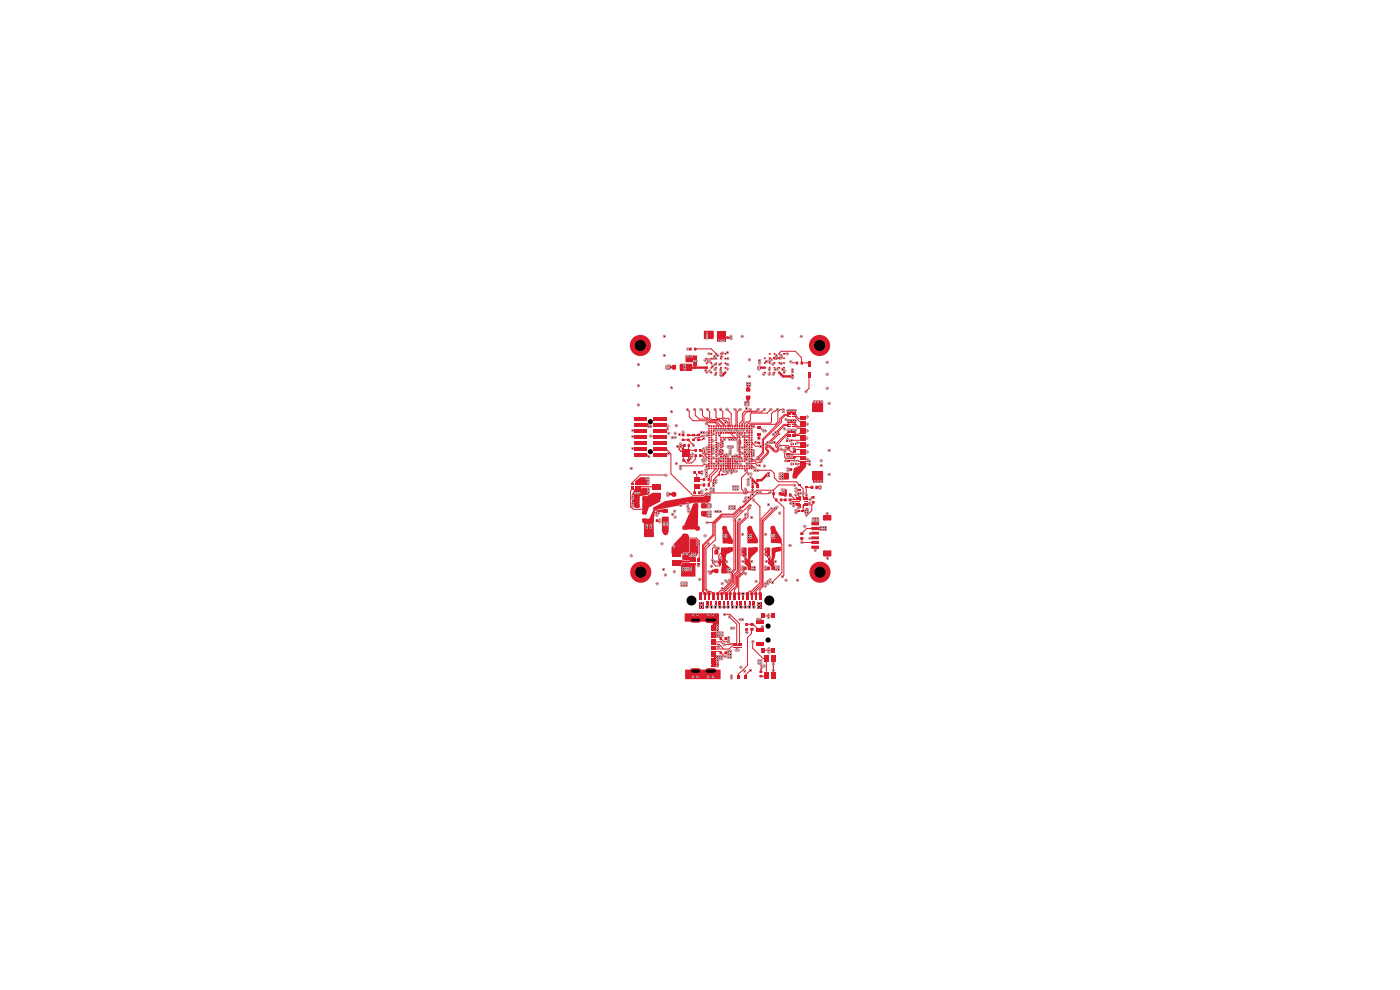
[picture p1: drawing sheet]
<svg xmlns="http://www.w3.org/2000/svg" width="297mm" height="210mm" viewBox="0 0 297 210" stroke-linecap="round" stroke-linejoin="round" font-family="sans-serif">
<g fill="#d91c2b">
<path d="M163.1 119.3l.4 .2 .3-.2h.4l.1 .9h.9l.1 .7-1.6 .1-.1-.7-.6-.6z"/>
<path d="M162.3 120.2h1l.1 .7-1.1 .1z"/>
<path d="M162.3 116.2h1.1l-.1 2.6-.3-.1v-.2l-.7-.8z"/>
<path d="M163.7 116.3a3.3 3.3 0 0 1 2-.2v.8l-1.1 .2-.5 1.7-.4-.1z"/>
<path d="M158.7 116.2h2v.7l-1.3 1.3-.3 .6-.4-.1z"/>
<path d="M157.3 116.2h1.1l-.1 2.6-.3-.1v-.2l-.7-.8z"/>
<path d="M153.3 112.1h.9l1.2 2.3v.9l-2.1-.1z"/>
<path d="M158.5 112.2l1.1-.1 1.1 2.2v.9l-2 .1-.2-.2z"/>
<path d="M153 116.2l2.4-.1v.9l-1.3 .6-.3 1.3-.6-.1 .1-.5-.3-.6z"/>
<path d="M151.4 139.1h1.9l.1 .6-1.9 .2z"/>
<path d="M145.3 130.1h7.2v3.7l-1.3 .1v-2h-5.9z"/>
<path d="M151.4 134.2l1.9-.1v.7h-1.9z"/>
<path d="M145.3 142h7.5l.1 2.1h-7.5z"/>
<path d="M150.9 140.1l1.5-.1 .1 1.4h-1.5z"/>
<path d="M140.5 109.6l1.4 .1-.1 3.2-1.4-.1z"/>
<path d="M136.5 110h1.2l.9-1.7v.1h.3a20.7 20.7 0 0 0-.2 5.4h-2.1z"/>
<path d="M142.9 115.4l2.1-2.2h.8l.4 .5-.1 3.4h-1.1l-.3 .4h-2.2v-1.5h.7v-.3z"/>
<path d="M144.2 118.9h3.2l.1 .3h-1.1l-.1 .1h-1.4l-.6 .4z"/>
<path d="M144.7 119.5l.2-.2 2.6 .2v2.8l-3-.1v-2.3z"/>
<path d="M146.3 114.4l1.3-.1 .5 .5v2.5l-.6 1v.5h-2.7l-.1-1.2 .3-.4h1.3z"/>
<path d="M148.8 108.4h2v1.3l-1.9-.2z"/>
<path d="M147.1 106.8l1 .1-.1 5.4h-2.8l-.1-.7z"/>
<path d="M138.6 107.7l2.4-1.4 5.9-1 2.4 .1 .6-.6h.9v1.3l-.5 .5h-3.2l-.8 .2-.3-.3h-.2l-.3 .5-.7 .1a.48 .48 0 0 0-.7 .1l-5 1-.2 .2h-.3z"/>
<path d="M148.8 106.8h2v.9l-1.8 .1-.2-.1z"/>
<path d="M158.1 119.3l.4 .2 .3-.2h.4l.1 .9h.9v.8h-1.5l-.1-.7-.6-.6z"/>
<path d="M153.2 119.6h.7l1.2 1v.8l-.2 .2-1.9-.1z"/>
<path d="M157.3 120.2h1l.1 .7-1.1 .1z"/>
<path d="M167 89l1.8-.1 .1 .8-1.8 .1z"/>
<path d="M166.9 87l1.9-.1 .1 .7-1.9 .1z"/>
<path d="M167 91.1h1.8l.1 .6-1.9 .1z"/>
<path d="M172.5 85l2.1 .1-.1 2.3h-1.9l-.2-.1z"/>
<path d="M134.7 103.7h3l-.1 1.2-1.9 .4-.1 2.4a1.83 1.83 0 0 1-1.5-.2v-2.6z"/>
<path d="M139.1 108.3l1.7-.3h.8l.1 .7-.9 .1-1.6-.3z"/>
<path d="M136.3 105.4a1.61 1.61 0 0 0 1.3-.4l.8-.5h1.6l.1 1.9-2.5 1.3-.5 1.3-.8-.1z"/>
<path d="M134.8 102.1l1.1-.9 1.8 .1v1.4l-.2 .2h-2.7z"/>
<path d="M170.3 108.2h.7l-.1-.3 .2-.2 .5 .3v.8h-.6v-.2h-.7z"/>
<path d="M165.9 103.8h1v1.1h-.2l-.1 .3h-.9v-.2h-.1l.1-.5h.7v-.3h-.2z"/>
<path d="M172.4 100.1l.2-.1h2v2.4h-2.1z"/>
<path d="M165.3 100.4l1.9-.1 .1 .2v1.1l-2 .1z"/>
<path d="M172.3 109.9h1.4l.1 1.1h-1.5z"/>
<path d="M163.6 112.1h.9l1.3 2.2-.1 .9-2.2-.1z"/>
<path d="M173.3 111.9l1.9-.2 .1 .7h-2z"/>
<path d="M168.5 99.3l1.1-.5h1.3v.3l-1.9 2.4h-.8v-1z"/>
<path d="M144.2 77.2h2.6l.1 1.4-2.6 .1z"/>
<path d="M145.4 75.5l2.5-.1v2.2h-.9v-.8h-1.5z"/>
<path d="M152.1 70.2h1.8v2.2h-1.8z"/>
<path d="M149.4 70.2h1.9v1.6l-2 .1z"/>
</g>
<g fill="none" stroke="#d91c2b" stroke-width=".21">
<path d="M151.4 98.3l.5 .1M152.4 99.3h.1M152.9 99.3h.1M153.3 95.6h.1M153.3 96.1l-.4 .3M153.3 95.6l-.4 .2M153.4 99.3h.1M153.4 99.3l.1 .6M153.8 96.4l-.4 .4M153.9 98.3h.5M153.9 99.3l.1 .6M154.4 96.7v2.6"/>
<path d="M154.7 99.6l-.1 .1M155.4 96.8v2.5l.2 .3v.3h.5M155.6 99.7h.1M166.6 97.7h.1M167.9 98.4h.4M151.6 119.2h2.5M152.7 119.2l-.2 .2v.2M152.9 118.3h.1M152.9 118.8l.2 .4M152.9 119.6l-.2 .5h-.9M154.1 119.2h.1M154.1 119.1v.1"/>
<path d="M154.4 100.2l-.4 .5M157.6 119h1.8M162.6 119h1.8M166.1 103.9h.2M151.4 135.1h1.3l.9 1h.8l.2 .2M151.4 136.1h1.6l.6 .6 2.2-.1M151.4 138.2h1.3l1.1 1M151.4 136.7h1.2l.9 1M151.4 137.2h1M152.2 134.7h1M152.2 134.2h1M152.7 134.2v.5"/>
<path d="M153.5 121.1l.9 .1M153.7 130.3h1.2l2 2v4.3M154.4 138.1h.5M154.7 130.8l1.6 1.6v4.3l.6 .2M154.8 138.1l-.4 .3h-.5M154.9 138.1h.1M155.4 121.8h.1M155.7 120.8l-.6 .6v1.9l-1.5 1.5h-.4M155.8 136.9h-.3l-.8 .8h-3.3M155.8 137.3h1.1M156 120.8l-.6 .8v1.8l-2 1.9M156.1 137.8h.5"/>
<path d="M156.2 122.3h.1M156.2 122.3v2l-1.3 1.3v.3M156.3 137.8h.1M156.3 137.3v.5M156.5 122.5h.1M156.7 121.4l-.7 .8v1.7l-2 2M157 121.7l-.8 .6M157.7 121.2l-1.2 1.2v2.1l-.7 .6v.8M158.2 121.7h-.5l-1 .8v4M158.3 133.4l.1 .7M158.5 132.4h1.3l1.1 1.1h.4l.4-.6M159.4 133.4h.1"/>
<path d="M159.4 125.9h.1M159.4 133.4v1l-.8 .8v5.9l-2 1.9v.5M159.7 136.1v1.4l2.2 2.2h.7v3.6M160.7 131.3h.1M160.7 131.3h.5M161 131.3v.4l.2 .3M161.2 132h.1M161.2 123.6l-1.8 1.8h-.4l-.5 .5M161.5 123.9l-2.1 2M161.7 124.1l-1.4 1.4v.4M161.9 124.4l-.7 .7v.8M162 137.9h2.1"/>
<path d="M162 130.6h2.1M163 130.4v.5M163.1 137.6v.7M164.1 137.9h.1M164.1 130.6h.1M165.9 121.5l-2.1 2M159.2 142.2l-1 1v.3M161.4 143.4h.9"/>
</g>
<path d="M153 99.4v.3l-.4 .4M167.2 99.4v.5M167.2 99.6h.6M167.6 99.6h.1M154 135.4h.6M154.6 135.3v.5M156.4 121.2l-.7 .8v1.6l-2.4 2.3M164 139.7v3.7M161.6 141.3l-.2 1.2" fill="none" stroke="#d91c2b" stroke-width=".25"/>
<circle cx="163" cy="100.4" r=".25" fill="#d91c2b"/>
<path d="M163.3 104.4l-.3 .3M164.8 107.5v.4M165.5 104.7h.9M165.6 106h1M165.9 103.9h.2v.8M170.4 108.2l-.2 .2 .7-.2v.4M170.9 108.6h.1" fill="none" stroke="#d91c2b" stroke-width=".21"/>
<path d="M163 100.4v.4" fill="none" stroke="#d91c2b" stroke-width=".51"/>
<g fill="#d91c2b">
<circle cx="163" cy="100.8" r=".25"/>
<circle cx="162.6" cy="100.8" r=".25"/>
</g>
<path d="M163 100.4l-1.5 1.5h-.8" fill="none" stroke="#d91c2b" stroke-width=".51"/>
<path d="M159.8 106l1.4 1.4M160.4 104.7h2.6M163.6 107.9l-2.1 2.2M164.3 107.9l-2.6 2.5M164.6 108h.1M164.6 108l-2.7 2.7M164.8 107.9l-.2 .1" fill="none" stroke="#d91c2b" stroke-width=".21"/>
<circle cx="160.7" cy="103.2" r=".25" fill="#d91c2b"/>
<path d="M160.1 99.2v.5M159.7 101.6v.3" fill="none" stroke="#d91c2b" stroke-width=".21"/>
<path d="M159.7 101.9l1 .9v.4" fill="none" stroke="#d91c2b" stroke-width=".51"/>
<path d="M159.3 101.3l.4 .3" fill="none" stroke="#d91c2b" stroke-width=".25"/>
<circle cx="159.7" cy="101.9" r=".25" fill="#d91c2b"/>
<g fill="none" stroke="#d91c2b" stroke-width=".25">
<path d="M154.3 71.6h.8M155.1 71.6h.1M155.1 71.8h.1M155.1 71.3v.5M161.9 91.4h.5M170.2 97.4h1M170.3 95.9h.9M170.3 94.5h.9M170.3 91.4h.9M170.3 90h.9M170.3 92.9h.9M170.5 88.4h.7"/>
<path d="M152.6 100.1v.6h-.2M156.6 110.5h.1M156.9 110.2l-.5 .5"/>
</g>
<g fill="none" stroke="#d91c2b" stroke-width=".21">
<path d="M151.6 75.6l.3 .4M151.9 76h.1M151.9 75h.1M151.9 77.1h.1M151.9 79l-.2 .4M151.9 75l.3 .4M152.9 77.1l-.2 .2M152.9 78l-.1 .4M153.1 75.6l-.2 .4M153.2 74.8h.1M153.2 74.8l-.3 .2M153.8 78l.5 .2"/>
<path d="M153.8 76h.6M153.8 77.1l.6 .2M153.9 76h.1M154.3 74.8l-.5 .2M162.2 79h.1M162.2 79l-.2 .3M163.2 79v.3M164.3 79l-.3 .3M165.5 77.1h.2M166.2 78l-.2 .3M166.5 78.7l-.2 .3M149.9 92.3h.1"/>
<path d="M149.9 91.8h.5M149.9 92.3h.5M150.3 91.8h.1M150.4 98.8h-.4l-.1 .2M150.9 93.3l.3 .2M151.9 90.9h.1M151.9 99.3l-1.4 1.6-.1 .8M151.9 90.9l-.1 .3M152.4 99.3v.3l-1.5 1.5v.9l-.5 .5v.4M152.4 90.9l-.2 .3M152.9 91.8l-.3 .5M152.9 93.8l.4 .3"/>
<path d="M152.9 93.3l.4 .3M152.9 94.3l.4 .3M153.3 94.1h.1M153.3 94.6h.1M153.4 90.9l-.2 .3M153.9 92.9l-.2 .2M154.4 90.9l-.2 .3M158.3 97.2v.3M158.5 91.8h.4M158.6 92.5l.3 .3M158.7 94.3h.2M158.8 96.8h.1"/>
<path d="M158.9 92.8h.1M158.9 96.4h.1M158.9 98.8l.5 .5M159.4 95.3h.1M159.4 98.8l.7 .4M159.4 90.3l.5 .1M159.4 93.8l.9 .9h1M159.4 98.3h.9l.3 .4h.4M159.4 95.3l.4 .3M159.5 93.9h.1M159.8 99.1h.1M159.8 96.1l-.4 .1v.2"/>
<path d="M159.8 96.6l-.4 .2M159.9 94.2h.1M160.3 93.8h.7M160.8 86.8l-.4 .4h-1.1M161 90.6l.3 .2M161 92v.7M161.3 90.8h.1M161.3 90.8l.6 .6M162.1 86.8l-.6 .6h-3.1M162.6 95.5l.1 .2M162.6 94.6a.59 .59 0 0 0-.1 .8M162.7 94.6l.2-.2 .6 .2"/>
<path d="M162.7 94.9v.4M162.7 94.9l.4-.1 .6 .5M162.7 96.1l-1.5 1.6M162.7 95.3l.2 .2M162.8 95.7v.3M162.9 96.3l-1.3 1.2v.4l-.2 .2h-1l-.2-.3h-.8M162.9 95.5l.2 .3-.2 .4M163.4 94.6l1.2 1.1 .4-.4-.3-.5M163.5 86.8l-.8 .8h-3.3M163.7 95.3h.1M163.7 93.8h.1M163.7 93.6h.1"/>
<path d="M163.7 95.3l.5 .5M163.9 95.1h.1M164.7 94.1h.1M164.7 94.1l-.1 .2 .1 .6M164.9 86.8l-.4 .4h-.3l-.5 .5v1.8l-.3 .3h-4.6l-.4 .3v.2M165.1 95.6a.54 .54 0 0 1-.9 .2M165.1 94.9l.2 .2-.2 .5M165.2 92.1h.1M165.2 92.1l-1.5 1.5v.2M165.4 94.5h1.8l.2 .4 .2-.2 2.7 .1M165.7 95.3h.1M165.7 95.3l.2 .1h1.5l.6 .5h.7v-.6h1.6"/>
<path d="M166.1 86.9h-.6l-.5 .5v2l-.5 .6h-5.2l-.4 .3M166.5 95.8v1.1l.3 .4h1.7l.2-.3M166.6 97.7h.5M166.7 94.9h.4M166.8 94.9h.1M167 93.1h.1M167 93.1v.4M167.1 96.3v.4M167.3 92.4h-.5l-1.9 1.9v.2l.2 .3M167.3 88.2l-.8-.1-.7 .8v.7l-3.8 3.7v2.8l-1 1.2-.2 .2h-1.2l-.2-.2M167.3 87.9h-.8l-1.1 .9v.6l-3.7 3.8v2.8l-1.1 1.1M167.3 89.9l-1 .1-1.4 1.4v.6l-1.6 1.6v.2"/>
<path d="M167.3 90.3h-.9l-1.2 1.2v.6M167.3 92h-.5l-2.1 2.1M167.4 97.7h1.9l.2 .2h.8M167.4 96.3l2.9 .1M167.5 96.9h.8M167.9 94.2h.4M168.4 95.1l-.1 .5M168.4 90.3h.3l.6 .6h1M168.4 88.2l1.2 1.2h.7M168.4 89.9h.3l.6 .6h.8l.2-.2M168.4 87.9h.3l.2 .4 .6 .5 .8 .1M168.4 92.4h1.9"/>
<path d="M168.7 95.6h.1M168.7 98.4h.1M168.7 97h.1M168.7 98.4h1.6M168.8 92.4v.1M170.3 94.8h.1M170.3 93.4l-2.9 .1M170.3 93.9h-1.2l-.4 .3M170.3 96.9h-1.5l-.1 .1M170.3 91.9h-.6a1.36 1.36 0 0 1-1.3 .1M147.9 101.7h1.5M148.1 102.9h1.3"/>
<path d="M150.4 101.7h.1M150.5 108.9l.1 .2M151.3 102.5h.1M151.3 103h.1M151.3 102.5v.5M153.2 100.7h.8M157.1 108.3h.1M157.1 108.3l-1.3 1.3h-2.7M158.2 109.1l-.1 .7M159 107.7l-.3 .3v1.6M159.1 107.2h-.2l-2.9 2.8M159.6 104.8l-.3 .2v.6l-1.9 1.9h-.3l-1.6 1.6h-2.4"/>
<path d="M159.8 106h.1M160.4 104.7l-2.9 3h-.3l-1.5 1.5h-2.5"/>
</g>
<path d="M153.8 79l-.5 .6h-.4M161 77.8v.4l.2-.2h1M161.1 76.5v.5M164.7 75.4v.6M165.3 79l.8 .8h1.7M158.2 85.8h.4M158.6 81.3h.4v.4h-.4zM158.7 84.3v1h-.5M159 81.7l-.3 .4v.5h-.1" fill="none" stroke="#d91c2b" stroke-width=".51"/>
<circle cx="164.3" cy="76" r=".25" fill="#d91c2b"/>
<path d="M164.3 76h.4" fill="none" stroke="#d91c2b" stroke-width=".51"/>
<circle cx="164.3" cy="76" r=".25" fill="#d91c2b"/>
<g fill="none" stroke="#d91c2b" stroke-width=".21">
<path d="M145.9 74h.6M147.5 74h3.4l1 1M149.7 78.6l.2 .2v.2M149.9 76l-.4 .4M150.4 75h.5M150.4 76.3l-.5 .8M150.5 76.7l.4 .4M150.5 78.7l.4 .3M150.9 75h.1M150.9 76h.1M150.9 79h.1M150.9 76h.5"/>
<path d="M151.1 77.6l-.2 .4M151.9 77.1l-.3 .2M151.9 78l-.3 .3M162.6 76.6l-.4 .4M163.2 76.5v.5M163.2 78h.1M163.2 76l.4 .3M163.2 78v.3M164.3 77l-.4 .2M164.3 78l.1 .3M165.3 77l.2 .1M165.3 75l.4-.5h3l1.3 1.4v1.1h1.4l.2 .2"/>
<path d="M165.3 78l-.4 .2M166.2 78h.1M166.3 75h.1M166.3 75h.7M167.7 76.7l.3 .3h1M171.6 79.4v3l-.7 .7M144.9 93.3h1.1l1.1 1.1M145.8 86.9l.4 .3v1.2l.8 .8h2.8l.4 .5h1.5l.7 .6M146.8 94.2h.1M147.3 86.8l.2 .2v1.1l.8 .8h1.6l.6 .6h1.6M148.7 86.8l.3 .3v1l.5 .6h.6l.6 .5h1.9M149.8 89.8l.6 .5"/>
<path d="M150 86.8l.5 .5v1.4l.5 .3h1.6M150.4 90.3h.1M151.6 86.8l.3 .4M157 86.8l-.6 .6M157.4 90h.1M158.4 87.4l-.6 .6v1.5l-.4 .4v.4M158.9 87.2h.1M159.3 87.2h.1M159.3 87.2h-1.3l-.5 .5v1.5l-.6 .6v.5M159.4 87.6l-.2 .4v1.2l-.4 .3h-.5l-.4 .4v.4"/>
</g>
<path d="M165.7 75.4v.5l-.4 .1M168.1 79.6v.5l-.3-.3" fill="none" stroke="#d91c2b" stroke-width=".51"/>
<circle cx="146.2" cy="77.9" r=".25" fill="#d91c2b"/>
<path d="M146.2 77.9l3.7 .1" fill="none" stroke="#d91c2b" stroke-width=".51"/>
<circle cx="149.9" cy="78" r=".25" fill="#d91c2b"/>
<path d="M141.9 78.1h.1" fill="none" stroke="#d91c2b" stroke-width=".21"/>
<circle cx="141.9" cy="77.6" r=".25" fill="#d91c2b"/>
<path d="M142.9 77.9h-.7l-.3 .2v-.5h-.4v.5" fill="none" stroke="#d91c2b" stroke-width=".51"/>
<circle cx="141.5" cy="78.1" r=".25" fill="#d91c2b"/>
<path d="M141.5 78.1h.4M151.9 121.1h-.7l-.3 .3" fill="none" stroke="#d91c2b" stroke-width=".51"/>
<g fill="none" stroke="#d91c2b" stroke-width=".21">
<path d="M146.7 96.4l.1 .3M150.4 98.3l-.1 .2h-.9l-.4 .3M170.3 98.4l1.4 .1M171.7 97.8l-1.4 .1M147.1 105.2h2.1M147.7 114.1l.6 .6M149.9 110.8h1.3M150.3 115.3l-.8 .8M151.2 110.8h.1M151.2 110.8v2.7M153.1 109.6l-1.4 1.4M153.1 109.1l-1.9 1.7"/>
<path d="M153.2 109.2l-1.7 1.7v2.6M168.9 102.2l1.5 1.4M169.8 104.6v.1M172.2 103.4l-1.2 .1M172.5 105.4l-.7 .5M173.2 103.4h.7M173.9 103.1l-.2 .3M173.9 103.1l.3 .2-.3 .3z"/>
</g>
<path d="M148.3 100.2l.6-.2v.5M148.9 104.4l-.1 .1h-.5M168.9 103.7v.5M169.6 103.8l-.7 .1" fill="none" stroke="#d91c2b" stroke-width=".25"/>
<circle cx="151.9" cy="121.1" r=".25" fill="#d91c2b"/>
<path d="M135.9 90h1.3l.3 .3h.5l-.4 .1M141.7 104.8h1.2M151.9 116.3h.5M152.2 116.3l-.3 .8M150.5 121.4h.4" fill="none" stroke="#d91c2b" stroke-width=".51"/>
<g fill="none" stroke="#d91c2b" stroke-width=".25">
<path d="M143.7 94.7h.6M144.3 94.5h.9l-.2 .1v1.1h-.6l-.3-.4v-.6M144.3 94.7l.7 .7M144.3 94.2v.5M144.9 91.7h.1M144.9 91.7v.6M148.7 91.7l-.5 .6h-2.2M153 99.7h.1M154.9 97.3v2.1M135.3 103.3h3.9M139.4 110.5h.6M140 110.3v.4"/>
<path d="M146.4 117.9h.1M148.9 104.2v.4M152.4 100.7l-1.1 1.1v1.2M156.4 110.7v10.5M159.6 102.6v1.4M168.9 108.3v.5M169.4 104.7v.4l.3 .4M169.5 108.4l-.6 .1M150.4 121.3l.3 .3M150.7 121.6h.1M153.1 125.9h.2"/>
</g>
<g fill="none" stroke="#d91c2b" stroke-width=".21">
<path d="M135.3 77.2l.3 .1-.1 .2-.3-.2zM140.8 75.2l.3 .2-.1 .2-.3-.2zM140.8 71.1l.3 .2-.1 .2-.3-.2zM141.4 77.9l.3 .2-.1 .2-.3-.2zM141.4 77.5l.3 .2-.1 .2-.3-.2zM141.8 77.5l.4 .2-.1 .2-.4-.2zM141.8 77.9l.4 .2-.1 .2-.4-.2zM145.1 77.8l.4 .1-.1 .2-.4-.2zM145.1 78.2l.4 .2-.1 .2-.4-.2zM145.1 77.2l.4 .2-.1 .2-.4-.2zM145.7 75.4l.3 .2-.1 .2-.4-.2zM145.8 73.9l.3 .1-.1 .2-.3-.2z"/>
<path d="M146.2 75.4l.3 .2-.1 .2-.3-.2zM146.7 75.4l.3 .2-.1 .2-.3-.2zM147.2 76.4l.3 .2-.1 .2-.3-.2zM147.6 76.4l.3 .2-.1 .2-.3-.2zM149.5 76.2l.3 .2-.1 .2-.3-.2zM149.6 78.4l.3 .2-.1 .2-.3-.2zM149.9 71.1l.3 .2-.1 .1-.3-.1zM149.9 71.5l.3 .2-.1 .2-.3-.2zM149.9 70.6l.3 .1-.1 .2-.3-.2zM150.3 76.1l.3 .2-.1 .2-.3-.2zM150.3 74.9l.3 .2-.1 .1-.3-.1zM150.5 78.5l.3 .2-.1 .2-.3-.2z"/>
<path d="M150.5 76.6l.3 .2-.1 .1-.3-.1zM151.1 77.5l.3 .2-.1 .2-.3-.2zM151.3 75.9l.3 .2-.1 .2-.3-.2zM151.5 75.5l.3 .2-.1 .1-.3-.1zM151.6 77.2l.3 .1-.1 .2-.3-.2zM151.6 78.2l.3 .2-.1 .2-.3-.2zM151.7 79.3l.3 .2-.1 .2-.3-.2zM152.2 75.2l.3 .2-.1 .2-.3-.2zM152.5 72.1l.3 .2-.1 .2-.3-.2zM152.6 77.2l.3 .1-.1 .2-.3-.2zM152.8 78.3l.3 .1-.1 .2-.3-.2zM152.9 79.4l.3 .2-.1 .2-.4-.2z"/>
<path d="M152.9 78.9l.3 .1-.1 .2-.4-.2zM153 75.5l.3 .2-.1 .1-.3-.1zM153 72.1l.3 .2-.1 .2-.3-.2zM153.2 74.7l.3 .2-.1 .2-.3-.2zM153.4 72.1l.4 .2-.2 .2-.3-.2zM154.2 74.6l.3 .2-.1 .2-.3-.2zM154.2 78.1l.3 .2-.1 .2-.3-.2zM154.3 75.9l.3 .2-.1 .2-.3-.2zM154.3 77.2l.3 .1-.1 .2-.3-.2zM155 71.7l.3 .1-.1 .2-.3-.2zM155 71.1l.3 .2-.1 .2-.3-.2zM157.3 71.1l.4 .2-.2 .2-.3-.2z"/>
<path d="M158.9 76.1l.3 .2-.1 .2-.3-.2zM158.9 79.7l.3 .2-.1 .2-.3-.2zM160.9 78.1l.3 .2-.1 .2-.3-.2zM160.9 77.7l.3 .2-.1 .1-.3-.1zM161.1 76.8l.3 .2-.1 .2-.3-.2zM161.1 76.3l.3 .2-.1 .2-.3-.2zM161.9 79.2l.3 .2-.1 .2-.3-.2zM162.5 76.5l.3 .2-.1 .2-.3-.2zM163.1 78.2l.3 .2-.1 .2-.3-.2zM163.1 79.2l.3 .2-.1 .2-.3-.2zM163.1 76.4l.3 .2-.1 .2-.3-.2zM163.5 76.1l.3 .2-.1 .2-.3-.2z"/>
<path d="M163.9 77.1l.3 .2-.1 .2-.4-.2zM163.9 79.2l.4 .2-.2 .2-.3-.2zM164.4 78.2l.3 .2-.1 .2-.3-.2zM164.6 75.3l.3 .2-.1 .2-.3-.2zM164.6 75.8l.3 .2-.1 .2-.3-.2zM164.9 78.1l.3 .2-.1 .2-.3-.2zM165.6 75.7l.4 .2-.2 .2-.3-.2zM165.6 75.3l.4 .2-.2 .2-.3-.2zM165.6 76.9l.4 .2-.2 .2-.3-.2zM165.8 71.1l.3 .2-.1 .2-.3-.2zM165.9 78.2l.3 .2-.1 .2-.3-.2zM166.4 78.5l.3 .2-.1 .2-.3-.2z"/>
<path d="M166.9 74.9l.3 .2-.1 .1-.3-.1zM167.7 76.6l.3 .2-.1 .1-.3-.1zM168 78.3l.3 .1-.1 .2-.3-.2zM168 78.7l.3 .2-.1 .2-.3-.2zM168 80l.3 .1-.1 .2-.3-.2zM168 79.4l.3 .2-.1 .2-.3-.2zM169.9 71.1l.3 .2-.1 .2-.3-.2zM175.4 76.7l.3 .1-.1 .2-.3-.2zM175.4 79.2l.3 .2-.1 .2-.3-.2zM133.8 99.2l.3 .2-.1 .1-.3-.1zM134.1 94.9l.4 .2-.2 .2-.3-.2zM134.1 92.4l.4 .2-.2 .2-.3-.2z"/>
<path d="M134.1 91.1l.4 .2-.2 .2-.3-.2zM134.2 91.3h.1M134.2 92.5h.1M134.2 95.1h.1M134.2 92.5h1.7M134.2 95.1h1.7M134.2 91.3h1.7M135.3 81.6l.3 .2-.1 .2-.3-.2zM135.3 85.7l.3 .2-.1 .2-.3-.2zM135.9 96.4h1.3l.4 .4M137.5 96.6l.3 .2-.1 .2-.3-.2zM137.5 90.3l.3 .2-.1 .2-.3-.2z"/>
<path d="M138 92.3l.3 .2-.1 .2-.4-.2zM138 90.3l.3 .2-.1 .2-.4-.2zM138 92.5h2M140 95.1h1.2l1.1 1.2v4.2l4.8 4.7M140 90h1.4M141.4 90h.1M141.4 90l.3 .3M141.5 90.8l.3 .2-.1 .2-.3-.2zM141.6 90.9l-.4 .4h-1.2M141.6 90.2l.3 .2-.1 .2-.3-.2zM141.7 96l.3 .2-.1 .2-.3-.2zM141.7 96.2l-.2 .2h-1.5"/>
<path d="M141.8 91.7l.3 .2-.1 .2-.3-.2zM142.4 87.2l.3 .1-.1 .2-.4-.2zM142.4 82.1l.3 .2-.1 .1-.4-.1zM142.5 92.7l.3 .1-.1 .2-.3-.2zM143.1 92.6l.3 .2-.1 .1-.3-.1zM143.1 91.7l.3 .2-.1 .2-.3-.2zM143.4 98.2l.3 .1-.1 .2-.3-.2zM143.4 90.1l.3 .2-.1 .2-.3-.2zM143.6 94.5l.3 .2-.1 .2-.3-.2zM144 92l.4 .2-.1 .2-.4-.2zM144.2 94.5l.3 .2-.1 .2-.3-.2zM144.2 98.7l.3 .2-.1 .2-.3-.2z"/>
<path d="M144.2 94l.3 .2-.1 .2-.3-.2zM144.3 99.3l.3 .1-.1 .2-.3-.2zM144.8 91.5l.3 .2-.1 .1-.3-.1zM144.9 96.5l.1-.1v1.1l.6 .7h1.1l.8-.7v-.9M145.7 86.7l.4 .2-.2 .2-.3-.2zM146 97.6h.1M146.1 96.4h.1M146.1 96.4h.6M146.1 94.4v1.2M146.1 96.4v1.2M146.1 96.4l.5 .5M146.2 95.5h1.3"/>
<path d="M146.4 97.1l.3 .1-.1 .2-.3-.2zM146.7 96.6l.3 .2-.1 .2-.3-.2zM146.8 96.1l.3 .2-.1 .2-.4-.2zM146.8 96.3v.2M146.8 96.7l-.7 .9M147 94.3l.3 .2-.1 .1-.3-.1zM147.3 86.6l.3 .2-.1 .2-.3-.2zM148.5 96.6h.1M148.5 95.5l.6 .2v.4l1.3 1.2M148.5 96.6h.4l.6 .5M148.6 86.6l.3 .2-.1 .2-.3-.2zM148.7 91.7h.6"/>
<path d="M148.7 91.6l.3 .1-.1 .2-.3-.2zM148.8 99.9l.3 .1-.1 .2-.3-.2zM149 97.4l.3 .2-.1 .2-.4-.2zM149 98.8l-4.7 .1M149.2 97.8l.3 .2-.1 .2-.3-.2zM149.2 95l.3 .2-.1 .2-.3-.2zM149.2 91.6l.3 .1-.1 .2-.3-.2zM149.2 92.3l.3 .2-.1 .2-.3-.2zM149.2 92.8l.3 .2-.1 .2-.3-.2zM149.3 95.2l.1 .1v.7l.4 .4h.6M149.3 93l-.4 .3h-.7M149.3 92.5h-.5l-.4 .4h-.9l-.4 .4"/>
<path d="M149.5 97l.3 .2-.1 .1-.3-.1zM149.6 97.4l.3 .2-.1 .2-.3-.2zM149.6 99.5l.3 .2-.1 .2-.3-.2zM149.7 89.7l.3 .2-.1 .2-.3-.2zM149.8 98.8l.3 .2-.1 .2-.3-.2zM149.9 94.7l.3 .2-.1 .2-.3-.2zM149.9 95.2l.3 .2-.1 .2-.3-.2zM149.9 95.7l.3 .2-.1 .2-.3-.2zM149.9 92.1l.3 .2-.1 .2-.3-.2zM149.9 91.6l.3 .2-.1 .2-.3-.2zM149.9 94.8h.1M149.9 95.3h.1"/>
<path d="M149.9 95.8h.5M149.9 95.3h.5M149.9 94.8h.5M150 86.6l.3 .2-.1 .2-.3-.2zM150 95.8h.1M150.4 99.3h.1M150.4 97.3h.1M150.4 99.3l-.4 .4h-.3M150.8 98.2l.3 .1-.1 .2-.3-.2zM150.9 95.8h.1M151.2 95.4l.3 .2-.1 .2-.4-.2zM151.2 93.3l.3 .2-.1 .2-.4-.2z"/>
<path d="M151.2 96l.3 .1-.1 .2-.4-.2zM151.2 94.4l.3 .2-.1 .2-.4-.2zM151.2 94.9l.3 .2-.1 .2-.4-.2zM151.2 96.1l-.3 .3M151.2 94.6l-.3 .2M151.2 95.6l-.3 .2M151.2 95.1l-.3 .2M151.2 91.9l.4 .2-.2 .2-.3-.2zM151.2 97l.4 .2-.2 .1-.3-.1zM151.3 97.1l-.4 .2M151.6 86.6l.3 .2-.1 .2-.3-.2zM151.8 91l.3 .2-.1 .2-.4-.2z"/>
<path d="M151.8 98.2l.4 .2-.2 .2-.3-.2zM151.9 94.8h.1M151.9 97.8h.1M151.9 87.2v1.4l.3 .1h.9l.4 .5h.5l.4 .4v.7M151.9 97.8l.5 .5M152.1 89.5l.8 .8M152.2 91l.3 .2-.1 .2-.3-.2zM152.2 95.4l.3 .2-.1 .2-.3-.2zM152.2 95l.3 .2-.1 .2-.3-.2zM152.2 95.6l-.3 .2M152.2 95.2l-.3 .1M152.3 96.3l.3 .2-.1 .2-.3-.2z"/>
<path d="M152.3 94.4l.3 .2-.1 .2-.3-.2zM152.3 93.9l.3 .2-.1 .2-.3-.2zM152.3 94.6l-.4 .2M152.3 94.1l-.4 .2M152.3 98.2l.4 .1-.2 .2-.3-.2zM152.3 97.1l.4 .2-.2 .2-.3-.2zM152.4 97.3l.5 .5M152.5 92.1l.3 .2-.1 .2-.3-.2zM152.6 89.2l.8 .9v.2M152.6 89l1.3 1.3M152.7 91l.3 .2-.1 .2-.3-.2zM152.8 86.6l.3 .2-.1 .2-.3-.2z"/>
<path d="M152.8 86.8l.5 .5v1.3l.2 .1h1l.2 .2v1.3l.2 .1M152.9 97.1l.3 .2-.1 .2-.4-.2zM152.9 98.2l.3 .2-.1 .2-.4-.2zM152.9 90.9h.1M152.9 98.6h.1M152.9 97.3h.1M152.9 97.2h.1M152.9 96.8v.5M152.9 98.4v.4M152.9 95.3l-.3 .3v.7l-.3 .1M152.9 90.9l-.2 .3M153.1 91l.3 .2-.1 .2-.3-.2z"/>
<path d="M153.2 93.9l.3 .2-.1 .2-.3-.2zM153.2 93.4l.3 .2-.1 .2-.3-.2zM153.2 94.4l.3 .2-.1 .2-.3-.2zM153.2 95.4l.3 .2-.1 .2-.3-.2zM153.2 96l.3 .1-.1 .2-.3-.2zM153.4 98.2l.3 .2-.1 .2-.3-.2zM153.4 97.1l.3 .2-.1 .2-.3-.2zM153.4 98.4h.1M153.4 97.3h.1M153.4 97.3v.5M153.4 98.4v.4M153.4 99.8l.4 .2-.2 .1-.3-.1z"/>
<path d="M153.6 93l.3 .2-.1 .2-.3-.2zM153.6 91l.3 .2-.1 .2-.3-.2zM153.8 96.4h.3M153.8 89.4l.3 .2-.1 .2-.3-.2zM153.9 98.2l.3 .1-.1 .2-.3-.2zM153.9 97.1l.3 .1-.1 .2-.3-.2zM153.9 99.3h.1M153.9 97.2h.1M153.9 98.8h.5M153.9 90.9l-.2 .3M153.9 92.8v.1M153.9 96.8v.4"/>
<path d="M153.9 91.8h2M154 99.8l.3 .2-.1 .1-.4-.1zM154 96.3l.4 .2-.2 .2-.3-.2zM154.1 91l.3 .2-.1 .2-.3-.2zM154.1 86.6l.3 .2-.1 .2-.3-.2zM154.2 86.8l.9 .9v2.3l.3 .3M154.4 94.6l.3 .2-.1 .2-.3-.2zM154.4 99.3l.3 .3M154.5 99.6l.4 .2-.1 .2-.4-.2zM154.5 96.3l.4 .2-.1 .2-.4-.2zM154.6 96.4l-.2 .3M154.6 93l.3 .2-.1 .2-.3-.2z"/>
<path d="M154.7 93.1l-.3-.3h1l.2 .4M154.7 91l.3 .2-.1 .2-.3-.2zM154.8 95.5l.3 .2-.1 .2-.3-.2zM154.8 96l.3 .1-.1 .2-.3-.2zM154.8 94.6l.3 .2-.1 .2-.3-.2zM154.8 95l.3 .2-.1 .2-.3-.2zM154.9 99.3l.2 .3v.6M154.9 92.8l.2 .3M154.9 90.9l-.1 .3M154.9 91.8l1.2 1.3v.1M155.1 93l.3 .2-.1 .2-.4-.2zM155.1 99.6l.3 .2-.1 .2-.4-.2z"/>
<path d="M155.1 99.7h.1M155.1 91l.4 .2-.2 .2-.3-.2zM155.3 96.6l.3 .2-.1 .2-.3-.2zM155.3 94.6l.3 .2-.1 .2-.3-.2zM155.4 90.9v.2l-.2 .1M155.4 98.3h.5M155.4 97.3h.3M155.6 93.1l.3 .2-.1 .2-.3-.2zM155.6 99.8l.3 .2-.1 .1-.3-.1zM155.6 91l.4 .2-.1 .2-.4-.2zM155.6 97.1l.4 .2-.1 .2-.4-.2zM155.8 86.6l.3 .2-.1 .2-.3-.2z"/>
<path d="M155.8 98.2l.3 .1-.1 .2-.3-.2zM155.9 96.8h.1M155.9 90.9l-.2 .3M155.9 97.8l.5 .5M155.9 86.8l.2 .2v3.1l-.2 .2M156 97.9h.1M156.1 96.4l.3 .2-.1 .2-.3-.2zM156.1 93.1l.3 .2-.1 .2-.3-.2zM156.1 99.8l.3 .2-.1 .1-.3-.1zM156.1 93.2h.1M156.1 96.5h.1M156.1 96.5l-.2 .3"/>
<path d="M156.2 91l.3 .2-.1 .2-.4-.2zM156.2 98h.1M156.2 97.1l.4 .2-.2 .2-.3-.2zM156.3 91.6l.3 .2-.1 .2-.3-.2zM156.3 98.2l.3 .1-.1 .2-.3-.2zM156.4 90.9h.1M156.4 90.3h.1M156.4 96.8l.4 .3v.2M156.4 90.9l-.2 .3M156.4 87.4v2.9M156.4 91.8l.1 .5M156.4 92.1l.3 .2-.1 .2-.3-.2z"/>
<path d="M156.5 92.3h.1M156.5 92.3l.4 .5M156.5 95.4l.3 .2-.1 .2-.3-.2zM156.5 94.4l.3 .2-.1 .2-.3-.2zM156.5 94.9l.3 .1-.1 .2-.3-.2zM156.5 93.9l.3 .2-.1 .2-.3-.2zM156.5 93.4l.3 .2-.1 .2-.3-.2zM156.6 94.6h.1M156.7 91l.3 .2-.1 .2-.3-.2zM156.7 97.1l.4 .2-.1 .2-.4-.2zM156.8 96.2l.3 .2-.1 .2-.3-.2zM156.9 94.8h.1"/>
<path d="M156.9 95.3h.1M156.9 92.8h.1M156.9 93.3h.1M156.9 90.9h.1M156.9 95.8h.2l.3 .3M156.9 90.9l-.2 .3M156.9 96.8l.4 .5M156.9 93.8l-.3 .3M156.9 93.3l.2 .3v.5l-.5 .5M156.9 95.3l-.3 .3M156.9 94.8l-.3 .2M156.9 91.8l.2 .3"/>
<path d="M156.9 94.3v1M156.9 93.3l-.3 .3M156.9 86.6l.3 .2-.1 .2-.3-.2zM156.9 98.2l.3 .2-.1 .2-.3-.2zM157.1 92l.3 .2-.1 .2-.3-.2zM157.1 91l.3 .2-.1 .2-.3-.2zM157.3 97.1l.3 .2-.1 .2-.4-.2zM157.3 96l.4 .1-.2 .2-.3-.2zM157.3 94.8l.4 .2-.2 .1-.3-.1zM157.4 90.9h.1M157.4 90.9l-.3 .3M157.5 92.4l.3 .2-.1 .2-.3-.2z"/>
<path d="M157.6 92.5l.3 .3M157.6 91l.3 .2-.1 .2-.3-.2zM157.9 90.9h.1M157.9 95.8h.5M157.9 96.8l.4 .4M157.9 93.8h.4M157.9 90.9l-.2 .3M157.9 93.3l.4 .1M158 99.6l.3 .2-.1 .2-.3-.2zM158.1 85.7l.3 .2-.1 .2-.3-.2zM158.1 85.2l.3 .2-.1 .2-.3-.2zM158.2 94.5l.3 .2-.1 .2-.3-.2z"/>
<path d="M158.2 94.7l-.3 .1M158.3 96.2l.3 .2-.1 .2-.3-.2zM158.3 93.7l.3 .2-.1 .1-.3-.1zM158.3 93.2l.3 .2-.1 .2-.3-.2zM158.3 97.3l.3 .2-.1 .2-.3-.2zM158.3 86.5l.3 .2-.1 .1-.3-.1zM158.3 93.8h.1M158.3 93.4h.1M158.3 96.4h.6M158.4 95.1l.3 .2-.1 .2-.4-.2zM158.4 95.7l.3 .2-.1 .2-.4-.2zM158.4 90.7l.3 .2-.1 .2-.4-.2z"/>
<path d="M158.4 91.6l.3 .2-.1 .2-.4-.2zM158.4 92.4l.3 .2-.1 .2-.4-.2zM158.4 98.2l.3 .1-.1 .2-.4-.2zM158.4 95.3h.1M158.4 99.3l.1 .9-1.2 1.2v2.3l.6 .7h.2M158.4 95.3h-.5M158.4 91.8h.1M158.4 92.5h.2M158.4 96.6l.4 .2-.2 .2-.3-.2zM158.5 96.4h.1M158.5 96.8h.3M158.5 94.1l.3 .2-.1 .2-.3-.2z"/>
<path d="M158.5 81.1l.3 .2-.1 .2-.3-.2zM158.5 81.6l.3 .2-.1 .1-.3-.1zM158.6 94.2l.1 .1M158.6 85.2l.3 .2-.1 .2-.3-.2zM158.6 85.7l.3 .2-.1 .2-.3-.2zM158.9 95.7l.3 .2-.1 .2-.3-.2zM158.9 95.2l.3 .2-.1 .2-.3-.2zM158.9 93.2l.3 .1-.1 .2-.3-.2zM158.9 90.7l.3 .2-.1 .2-.3-.2zM158.9 98.7l.3 .2-.1 .1-.3-.1zM158.9 97.6l.3 .2-.1 .2-.3-.2zM158.9 97.1l.3 .2-.1 .2-.3-.2z"/>
<path d="M158.9 98.2l.3 .1-.1 .2-.3-.2zM158.9 81.1l.4 .2-.1 .2-.4-.2zM158.9 81.6l.4 .2-.1 .1-.4-.1zM159 86.6l.3 .2-.1 .2-.3-.2zM159.7 96l.3 .1-.1 .2-.3-.2zM159.7 95.4l.3 .2-.1 .2-.3-.2zM159.7 96.5l.3 .2-.1 .1-.3-.1zM159.8 90.3l.3 .2-.1 .2-.3-.2zM160 99.1l.4 .2-.1 .2-.4-.2zM160 99.6l.4 .2-.1 .2-.4-.2zM160.2 93.7l.3 .2-.1 .1-.3-.1zM160.6 97l.3 .2-.1 .1-.4-.1z"/>
<path d="M160.6 99.6l.4 .2-.2 .2-.3-.2zM160.7 99.7h2.9l.7 .7v1l.8 .8h3.8M160.7 86.6l.3 .2-.1 .2-.3-.2zM161 98.6l.3 .2-.1 .2-.3-.2zM161.2 97.6l.3 .2-.1 .1-.4-.1zM161.2 94.5l.3 .2-.1 .2-.3-.2zM161.8 91.2l.3 .2-.1 .2-.3-.2zM162.1 86.6l.3 .2-.1 .2-.3-.2zM162.1 98.7l.3 .2-.1 .1-.3-.1zM162.3 91.2l.3 .2-.1 .2-.4-.2zM162.4 94.1l.3 .2-.1 .2-.3-.2zM162.8 93.7l.3 .2-.1 .1-.4-.1z"/>
<path d="M163.3 93.7l.3 .2-.1 .1-.3-.1zM163.4 86.6l.3 .2-.1 .2-.3-.2zM163.7 93.7l.3 .2-.1 .1-.3-.1zM163.9 92l.4 .2-.2 .2-.3-.2zM164.2 93.7l.3 .2-.1 .1-.3-.1zM164.4 91.6l.3 .1-.1 .2-.3-.2zM164.9 86.6l.3 .2-.1 .2-.3-.2zM165.4 94.3l.3 .2-.1 .2-.3-.2zM165.6 95.1l.4 .2-.2 .2-.3-.2zM166.1 87.2l.3 .1-.1 .2-.3-.2zM166.1 86.7l.3 .2-.1 .2-.3-.2zM166.3 90.8l.3 .2-.1 .2-.3-.2z"/>
<path d="M166.4 95.6l.3 .2-.1 .2-.3-.2zM166.6 97.6l.3 .2-.1 .1-.3-.1zM166.7 94.8l.3 .2-.1 .1-.4-.1zM166.7 88.8l.3 .1-.1 .2-.4-.2zM166.9 92.9l.3 .2-.1 .2-.3-.2zM167 96.5l.3 .2-.1 .2-.3-.2zM167.1 91l.3 .2-.1 .2-.3-.2zM167.1 86.9l.3 .2-.1 .2-.3-.2zM167.1 89l.3 .2-.1 .2-.3-.2zM167.1 99.3l.3 .1-.1 .2-.3-.2zM167.1 99.7l.3 .2-.1 .2-.3-.2zM167.4 96.7l.3 .2-.1 .2-.3-.2z"/>
<path d="M167.5 91l.3 .2-.1 .2-.3-.2zM167.5 86.9l.3 .2-.1 .2-.3-.2zM167.5 89l.3 .2-.1 .2-.3-.2zM167.8 93.2l.3 .2-.1 .2-.4-.2zM167.8 94l.4 .2-.2 .2-.3-.2zM167.8 98.2l.4 .2-.2 .2-.3-.2zM167.9 96.2l.3 .2-.1 .2-.3-.2zM168.1 86.9l.3 .2-.1 .2-.3-.2zM168.2 91l.3 .2-.1 .2-.3-.2zM168.2 89l.3 .2-.1 .2-.3-.2zM168.3 94.9l.4 .2-.1 .2-.4-.2zM168.5 97.6l.3 .2-.1 .1-.3-.1z"/>
<path d="M168.6 91l.3 .2-.1 .2-.3-.2zM168.6 89l.3 .2-.1 .2-.3-.2zM168.6 86.9l.3 .2-.1 .2-.3-.2zM169 93.8l.3 .1-.1 .2-.3-.2zM169 98.2l.3 .2-.1 .2-.3-.2zM169.4 82.2l.3 .1-.1 .2-.3-.2zM170.9 82.9l.3 .2-.1 .2-.3-.2zM171.1 92.7l.3 .2-.1 .2-.4-.2zM171.1 97.2l.4 .2-.2 .2-.3-.2zM171.1 95.7l.4 .2-.2 .2-.3-.2zM171.1 94.3l.4 .2-.2 .1-.3-.1zM171.1 91.2l.4 .2-.2 .2-.3-.2z"/>
<path d="M171.1 88.3l.4 .1-.2 .2-.3-.2zM171.1 89.8l.4 .2-.2 .2-.3-.2zM171.6 97.6l.4 .2-.1 .2-.4-.2zM171.6 98.3l.4 .2-.1 .2-.4-.2zM172.7 85.1l.4 .2-.1 .2-.4-.2zM173.4 85.1l.3 .2-.1 .2-.3-.2zM174.1 97.6l.3 .2-.1 .1-.3-.1zM174.1 98.6l.3 .2-.1 .2-.3-.2zM174.2 85.1l.3 .2-.1 .2-.3-.2zM175.4 82.2l.3 .1-.1 .2-.3-.2zM175.8 95.4l.3 .2-.1 .1-.3-.1zM175.8 85.4l.3 .2-.1 .1-.3-.1z"/>
<path d="M133.8 117.7l.3 .2-.1 .2-.3-.2zM134.1 103.7l-.3 .4v3.4l.6 .5h2.3M134.1 105.1l.4 .2-.2 .2-.3-.2zM134.1 105.6l.4 .2-.2 .2-.3-.2zM134.1 107.1l.4 .2-.2 .2-.3-.2zM134.1 106.6l.4 .2-.2 .2-.3-.2zM134.6 104.4l.3 .2-.1 .2-.3-.2zM135 104.4l.3 .2-.1 .2-.3-.2zM135.5 104.4l.3 .2-.1 .2-.3-.2zM136.9 101.3l.3 .2-.1 .2-.3-.2zM137.1 111.2l.3 .2-.1 .2-.3-.2zM137.1 111.7l.3 .2-.1 .2-.3-.2z"/>
<path d="M137.4 101.3l.3 .2-.1 .2-.4-.2zM137.4 102.2l.3 .2-.1 .2-.4-.2zM137.4 101.7l.3 .2-.1 .2-.4-.2zM137.4 104.3l.4 .1-.2 .2-.3-.2zM137.4 103.7l.4 .1-.2 .2-.3-.2zM138 111.2l.3 .2-.1 .2-.4-.2zM138 111.7l.3 .2-.1 .2-.4-.2zM139.1 108.7h.1M139.1 108.7l.3 .4 .2-.3M139.2 109.1l.3 .2-.1 .2-.3-.2zM139.6 108.7l.3 .1-.1 .2-.3-.2zM139.9 110.1l.3 .2-.1 .2-.3-.2z"/>
<path d="M139.9 110.5l.3 .2-.1 .2-.3-.2zM140.3 115.2l.3 .2-.1 .2-.3-.2zM140.7 111.2l.4 .2-.2 .2-.3-.2zM140.7 110.7l.4 .2-.2 .2-.3-.2zM141.2 100.6l.3 .2-.1 .2-.3-.2zM141.2 100.8h-5.4l-1.7 1.6v.3M141.3 110.7l.4 .2-.2 .2-.3-.2zM141.3 111.2l.4 .2-.2 .2-.3-.2zM141.6 104.9l.3 .2-.1 .2-.3-.2zM141.6 104.4l.3 .2-.1 .2-.3-.2zM141.7 104.6v.5M142.6 108.9l.3 .2-.1 .2-.3-.2z"/>
<path d="M142.9 115.7l.3 .2-.1 .2-.3-.2zM142.9 104.8h.1M143 108.2l.3 .2-.1 .2-.3-.2zM143.1 109.5l.3 .2-.1 .2-.3-.2zM144.3 107l.3 .2-.1 .2-.3-.2zM145.1 117.3l.3 .2-.1 .2-.3-.2zM145.7 117.3l.3 .2-.1 .2-.4-.2zM145.8 107.2l.3 .2-.1 .2-.3-.2zM145.8 106.6l.3 .2-.1 .2-.3-.2zM145.9 107.7l.3 .2-.1 .2-.3-.2zM145.9 108.2l.3 .2-.1 .2-.3-.2zM146 114.1h1.7"/>
<path d="M146.2 117.7l.4 .2-.1 .2-.4-.2zM146.8 117.7l.3 .2-.1 .2-.4-.2zM146.8 117.3l.3 .2-.1 .2-.4-.2zM147.3 117.7l.3 .2-.1 .2-.3-.2zM147.3 117.3l.3 .2-.1 .2-.3-.2zM147.3 100.2l.5 .5 .1 1M147.9 114.8l.3 .2-.1 .2-.4-.2zM147.9 115.3l.3 .2-.1 .2-.4-.2zM148 119.8l.3 .2-.1 .2-.3-.2zM148.1 118.5h.1M148.1 119.6h.1M148.1 119.6v.4"/>
<path d="M148.1 102.9l-.8 .7v.9M148.3 114.7v3.5l-.2 .3M148.8 100.3l.3 .2-.1 .1-.3-.1zM148.8 104l.3 .2-.1 .2-.3-.2zM148.8 104.4l.3 .2-.1 .2-.3-.2zM149.5 113.5l.3 .2-.1 .2-.3-.2zM149.5 116.1v9l.9 .8M149.7 101l.3 .1-.1 .2-.3-.2zM149.7 100.5l.3 .2-.1 .2-.3-.2zM149.7 100l.3 .2-.1 .2-.3-.2zM149.7 103.7l.3 .1-.1 .2-.3-.2zM149.9 110.7l.3 .2-.1 .2-.3-.2z"/>
<path d="M150.1 104.8l.3 .1-.1 .2-.4-.2zM150.1 109.3l.3 .2-.1 .2-.4-.2zM150.1 108.9l.3 .2-.1 .2-.4-.2zM150.1 106.9l.3 .2-.1 .2-.4-.2zM150.1 107.3l.3 .2-.1 .2-.4-.2zM150.1 108.4l.3 .2-.1 .2-.4-.2zM150.2 115.2l.3 .2-.1 .2-.3-.2zM150.5 104.8l.3 .1-.1 .2-.3-.2zM150.6 108.9l.3 .2-.1 .2-.3-.2zM150.6 109.3l.3 .2-.1 .2-.3-.2zM150.6 107.3l.3 .2-.1 .2-.3-.2zM150.6 106.9l.3 .2-.1 .2-.3-.2z"/>
<path d="M150.6 108.4l.3 .2-.1 .2-.3-.2zM150.7 103.5l.3 .2-.1 .2-.3-.2zM150.7 104l.3 .2-.1 .2-.3-.2zM150.8 119.9l.3 .2-.1 .2-.3-.2zM151.1 118.6l.3 .2-.1 .2-.3-.2zM151.2 113.5l-2.2 2.2v9.8l-.4 .4M151.2 102.4l.4 .2-.2 .2-.3-.2zM151.2 102.8l.4 .2-.2 .2-.3-.2zM151.2 103.6l.4 .2-.2 .2-.3-.2zM151.2 104l.4 .2-.2 .2-.3-.2zM151.4 115.6l.3 .2-.1 .2-.3-.2zM151.5 113.5l-2.2 2.2v9.9l.2 .3"/>
<path d="M151.5 115.7v.4l-.4 .2v3.1l.7 .7M151.5 119l.3 .2-.1 .2-.3-.2zM151.6 119.2h.1M151.6 119.1v.1M151.7 111v3.6l-1.9 1.8v8.5l.6 .6h.4l.5 .4M151.8 102.1l.3 .2-.1 .2-.4-.2zM151.8 101.7l.3 .2-.1 .2-.4-.2zM151.8 108.3l.3 .2-.1 .2-.4-.2zM151.8 116.1l.4 .2-.2 .2-.3-.2zM152 119l.3 .2-.1 .2-.3-.2zM152.2 108.3l.3 .2-.1 .2-.3-.2zM152.3 116.1l.4 .2-.2 .2-.3-.2z"/>
<path d="M152.7 108.3l.3 .2-.1 .2-.3-.2zM152.9 118.1l.3 .2-.1 .2-.4-.2zM152.9 118.3v.5M153.4 113.7l.3 .2-.1 .2-.3-.2zM153.4 113.3l.3 .2-.1 .2-.3-.2zM153.5 117.1h-.3l-.7 .7v1M154 113.3l.3 .2-.1 .2-.4-.2zM154 113.7l.3 .2-.1 .2-.4-.2zM154 113.5h.1M154 113.5h-.6v.4M154 113.5v.4M154 119l.4 .2-.2 .2-.3-.2z"/>
<path d="M154.3 100.1l.3 .2-.1 .2-.3-.2zM154.7 107.7l.3 .2-.1 .2-.3-.2zM154.7 107.3l.3 .2-.1 .2-.3-.2zM155.1 100.1l.3 .2-.1 .2-.4-.2zM155.2 107.3l.3 .2-.1 .2-.3-.2zM155.2 107.7l.3 .2-.1 .2-.3-.2zM155.5 103.1l.3 .2-.1 .1-.3-.1zM155.6 103.6l.3 .2-.1 .2-.3-.2zM155.6 109.9l.4 .2-.1 .2-.4-.2zM155.7 110.1v10.7M155.7 107.3l.3 .2-.1 .2-.3-.2zM155.7 107.7l.3 .2-.1 .2-.3-.2z"/>
<path d="M156 103.6l.3 .2-.1 .2-.3-.2zM156 103.1l.3 .2-.1 .1-.3-.1zM156 110v10.8M156.4 103.1l.3 .2-.1 .1-.3-.1zM156.4 103.6l.3 .2-.1 .2-.3-.2zM156.5 110.3l.3 .2-.1 .2-.3-.2zM156.8 110l.3 .2-.1 .2-.3-.2zM157.1 108.1l.3 .2-.1 .2-.3-.2zM157.3 116.4l.4 .1-.2 .2-.3-.2zM157.3 117.4l.4 .2-.2 .2-.3-.2zM157.4 113.1l.3 .2-.1 .2-.3-.2zM157.5 118.9l.3 .2-.1 .2-.3-.2z"/>
<path d="M157.8 106.2l.3 .2-.1 .2-.3-.2zM158 103.6l.3 .2-.1 .2-.3-.2zM158 104.3l.3 .1-.1 .2-.3-.2zM158.1 109.8l-1.4 1.3v10.3M158.1 103.7l.6 .7M158.1 118l.3 .2-.1 .1-.3-.1zM158.1 108.9l.3 .2-.1 .2-.3-.2zM158.1 105.4l.3 .2-.1 .2-.3-.2zM158.1 105.9l.3 .2-.1 .2-.3-.2zM158.6 102.6l.3 .2-.1 .2-.3-.2zM158.6 101.5l.3 .2-.1 .2-.3-.2zM158.6 102.1l.3 .1-.1 .2-.3-.2z"/>
<path d="M158.7 109.6l-1.7 1.7v10.4M158.7 104.4l-.4 .3-.6-.1h-7.9l-.6 .6M158.7 100.4l.3 .1-.1 .2-.3-.2zM158.7 113.4l.3 .2-.1 .2-.3-.2zM158.7 113.8l.3 .2-.1 .2-.3-.2zM158.7 105.4l.3 .1-.1 .2-.3-.2zM158.9 107.6l.4 .1-.1 .2-.4-.2zM159 107l.3 .2-.1 .2-.3-.2zM159.2 100.4l.3 .1-.1 .2-.3-.2zM159.2 101.1l.3 .2-.1 .2-.3-.2zM159.2 113.4l.3 .2-.1 .2-.3-.2zM159.2 113.8l.3 .2-.1 .2-.3-.2z"/>
<path d="M159.4 118.9l.3 .2-.1 .2-.3-.2zM159.4 109.6l.3 .2-.1 .2-.3-.2zM159.5 103.8l.4 .2-.2 .2-.3-.2zM159.5 102.4l.4 .2-.2 .2-.3-.2zM159.5 104.7l.4 .2-.2 .2-.3-.2zM159.7 105.9l.3 .1-.1 .2-.3-.2zM160.6 104.3l.4 .1-.2 .2-.3-.2zM161.2 104.3l.3 .1-.1 .2-.4-.2zM161.2 107.4v16.2M161.5 110.1v13.8M161.7 110.4v13.7M161.9 110.7v13.7"/>
<path d="M162.3 116.4l.3 .1-.1 .2-.3-.2zM162.3 117.4l.3 .2-.1 .2-.3-.2zM162.3 113.1l.3 .2-.1 .2-.3-.2zM162.5 118.9l.3 .2-.1 .2-.3-.2zM162.9 106.9l.3 .2-.1 .2-.3-.2zM162.9 100.3l.3 .2-.1 .1-.3-.1zM162.9 100.7l.3 .2-.1 .2-.3-.2zM163.1 118l.3 .2-.1 .1-.3-.1zM163.3 104.3l.3 .1-.1 .2-.3-.2zM163.5 107.7l.3 .2-.1 .2-.3-.2zM163.7 113.8l.3 .2-.1 .2-.3-.2zM163.7 113.3l.3 .2-.1 .2-.3-.2z"/>
<path d="M164.1 104.1l-.1-.1h-3.5l-.4 .4h-1.4M164.1 113.3l.3 .2-.1 .2-.3-.2zM164.1 113.8l.3 .2-.1 .2-.3-.2zM164.2 107.7l.3 .2-.1 .2-.3-.2zM164.4 118.9l.3 .2-.1 .2-.3-.2zM164.7 107.4l.3 .2-.1 .2-.3-.2zM165.2 114.7l.7 .7v6.1M165.3 108.7l.3 .1-.1 .2-.3-.2zM165.4 100.4l.3 .1-.1 .2-.3-.2zM165.4 100.9l.3 .2-.1 .1-.3-.1zM165.4 101.3l.3 .2-.1 .2-.3-.2zM165.8 103.7l.3 .2-.1 .2-.3-.2z"/>
<path d="M165.9 100.4l.3 .1-.1 .2-.3-.2zM165.9 101.4l.3 .2-.1 .2-.3-.2zM165.9 100.9l.3 .2-.1 .1-.3-.1zM166.2 103.7l.3 .2-.1 .2-.3-.2zM166.4 104.7l.2 .2M167.5 115.5l.3 .2-.1 .2-.3-.2zM167.6 105.9h1.7M167.6 104.9l1 1M167.7 106.6l.3 .2-.1 .2-.3-.2zM168.3 107.1l.3 .2-.1 .2-.3-.2zM168.3 106.6l.3 .2-.1 .2-.3-.2zM168.3 106.8h1"/>
<path d="M168.4 102.7l.3 .2-.1 .2-.3-.2zM168.5 102.9h-3.3l-1.1 1.1v1.5l2.2 2.1v14.4l-.3 .3M168.6 105.9h.1M168.7 104.8l.3 .2-.1 .2-.3-.2zM168.8 104l.3 .2-.1 .2-.3-.2zM168.8 108.1l.3 .2-.1 .1-.3-.1zM168.8 108.6l.3 .2-.1 .1-.3-.1zM168.8 103.5l.3 .2-.1 .2-.3-.2zM169.3 106.8h.1M169.3 107.1h-.8l-.2 .2M169.3 104.5l.3 .2-.1 .2-.3-.2zM169.3 107.6l.3 .1-.1 .2-.3-.2z"/>
<path d="M169.7 105.5h.1M169.7 104.4l.3 .2-.1 .2-.3-.2zM169.8 104.7h-.5l-.6 .3M169.8 105.5v.6l-.2 .2h-1.4l-.5 .5M169.8 107.2l-.5 .5M169.8 105.5l-.5 .1M170 114.9l.4 .2-.2 .2-.3-.2zM170.1 114.1v1h2.9M170.3 104.4l.3 .2-.1 .2-.3-.2zM170.4 103.6v1.9M170.4 107.2v1M170.6 111.4l.3 .2-.1 .2-.3-.2z"/>
<path d="M170.8 108.5l.3 .2-.1 .2-.3-.2zM170.8 108.1l.3 .2-.1 .1-.3-.1zM170.9 108.6h.4M170.9 108.2h.4M171 109.1l.3 .2-.1 .2-.3-.2zM171 104.8l.3 .2-.1 .2-.3-.2zM171 107.1h1.2M171 103.5v2.1M171.2 108.1l.3 .2-.1 .1-.3-.1zM171.2 108.5l.3 .2-.1 .2-.3-.2zM171.6 106.5l.4 .2-.1 .2-.4-.2zM171.7 106.7l-.7 .1"/>
<path d="M171.7 114l.3 .2-.1 .2-.3-.2zM171.7 105.8l.3 .2-.1 .2-.3-.2zM171.8 113l.3 .2-.1 .1-.3-.1zM171.9 113.1h1.1M172.2 107.1v1.2l-.9 .9h-.3M172.4 110.3l.3 .2-.1 .2-.3-.2zM172.4 109.8l.3 .2-.1 .2-.3-.2zM172.5 106.4v.5l-.3 .2M172.8 116.5l.3 .2-.1 .2-.3-.2zM172.8 102l.3 .2-.1 .1-.3-.1zM172.9 109.8l.3 .2-.1 .2-.3-.2zM172.9 110.3l.3 .2-.1 .2-.3-.2z"/>
<path d="M173 114.1h-1.2M173 112.1h-1.9l-1 1M173 116.1v.5M173.3 110.3l.4 .2-.2 .2-.3-.2zM173.3 109.8l.4 .2-.2 .2-.3-.2zM173.4 102l.3 .2-.1 .1-.3-.1zM173.9 103.4l.3 .2-.1 .2-.4-.2zM173.9 103l.3 .2-.1 .2-.4-.2zM174 111.7l.3 .2-.1 .2-.3-.2zM174 112.1l.3 .2-.1 .2-.3-.2zM174.1 102l.3 .2-.1 .1-.3-.1zM174.5 112.1l.3 .2-.1 .2-.3-.2z"/>
<path d="M174.5 111.7l.3 .2-.1 .2-.3-.2zM175 111.7l.3 .2-.1 .2-.3-.2zM175 112.1l.3 .2-.1 .2-.3-.2zM175.4 108.7l.3 .2-.1 .2-.3-.2zM175.4 108.9h.1M175.4 117.3l.1 1.1M175.4 108.9v.9M175.5 118.2l.3 .2-.1 .2-.4-.2zM175.8 100.4l.3 .2-.1 .2-.3-.2zM139.3 123.6l.3 .2-.1 .2-.3-.2zM140.7 120.6l.3 .2-.1 .2-.3-.2zM141.1 121.8l.3 .2-.1 .2-.3-.2z"/>
<path d="M142.9 121.1l.4 .2-.1 .2-.4-.2zM144.6 124l.3 .2-.1 .2-.4-.2zM144.6 123.5l.3 .2-.1 .1-.4-.1zM144.9 120.8l.3 .2-.1 .1-.3-.1zM144.9 120.3l.3 .2-.1 .2-.3-.2zM145.1 123.5l.3 .2-.1 .1-.3-.1zM145.1 124l.3 .2-.1 .2-.3-.2zM145.4 120.8l.3 .2-.1 .1-.3-.1zM145.4 120.3l.3 .2-.1 .2-.3-.2zM145.5 124l.3 .2-.1 .2-.3-.2zM145.5 123.5l.3 .2-.1 .1-.3-.1zM145.8 120.3l.3 .2-.1 .2-.3-.2z"/>
<path d="M145.9 120.8l.3 .2-.1 .1-.3-.1zM146 120.4l-.1 .1M146.4 120.3l.3 .1-.1 .2-.3-.2zM146.4 120.8l.3 .2-.1 .1-.3-.1zM146.9 130.2l.3 .1-.1 .2-.3-.2zM147.9 130.2l.3 .1-.1 .2-.4-.2zM148.4 122.7l.3 .2-.1 .2-.3-.2zM148.7 127.8l.3 .2-.1 .2-.3-.2zM148.7 128.6l.3 .1-.1 .2-.3-.2zM149.9 128.6l.3 .1-.1 .2-.3-.2zM150.1 130.2l.4 .1-.2 .2-.3-.2zM150.3 121.1l.3 .2-.1 .2-.3-.2z"/>
<path d="M150.4 125.9h.1M150.6 121.4l.3 .2-.1 .2-.3-.2zM150.8 128.6l.3 .1-.1 .2-.3-.2zM151.1 130.2l.3 .1-.1 .2-.3-.2zM151.7 128.6l.3 .1-.1 .2-.3-.2zM152.1 140l.3 .2-.1 .2-.3-.2zM152.1 132.5l.3 .2-.1 .2-.3-.2zM152.1 133.5l.3 .2-.1 .2-.3-.2zM152.1 133l.3 .2-.1 .2-.3-.2zM152.1 134.1l.3 .1-.1 .2-.3-.2zM152.1 139.1l.3 .1-.1 .2-.3-.2zM152.1 139.6l.3 .1-.1 .2-.3-.2z"/>
<path d="M152.1 134.6l.3 .2-.1 .1-.3-.1zM152.3 137l.4 .2-.2 .2-.3-.2zM152.6 139.1l.3 .1-.1 .2-.3-.2zM152.6 139.6l.3 .1-.1 .2-.3-.2zM152.6 134.6l.3 .2-.1 .1-.3-.1zM152.6 134.1l.3 .1-.1 .2-.3-.2zM152.6 128.6l.3 .1-.1 .2-.3-.2zM153 139.1l.3 .1-.1 .2-.3-.2zM153 139.6l.3 .1-.1 .2-.3-.2zM153.1 134.6l.3 .2-.1 .1-.3-.1zM153.1 134.1l.3 .1-.1 .2-.3-.2zM153.1 123.6l.3 .2-.1 .2-.3-.2z"/>
<path d="M153.1 124.7l.3 .1-.1 .2-.3-.2zM153.4 125.3h-.6l-.6 .6M153.5 136.6l.3 .2-.1 .2-.3-.2zM153.5 128.6l.3 .1-.1 .2-.3-.2zM153.6 130.2l.3 .1-.1 .2-.3-.2zM153.7 139.1l.3 .1-.1 .2-.3-.2zM153.9 123l.3 .2-.1 .2-.3-.2zM154 125.9h.1M154.3 123.3l.3 .2-.1 .2-.3-.2zM154.3 120.6l.3 .2-.1 .2-.3-.2zM154.3 121l.3 .2-.1 .2-.3-.2zM154.4 139.2l.3 .2-.1 .2-.3-.2z"/>
<path d="M154.4 138.6l.3 .2-.1 .2-.3-.2zM154.4 128.6l.3 .1-.1 .2-.3-.2zM154.4 138l.3 .1-.1 .2-.3-.2zM154.5 135.6l.3 .2-.1 .2-.3-.2zM154.5 135.1l.3 .2-.1 .1-.3-.1zM154.5 136.2l.4 .2-.1 .1-.4-.1zM154.6 130.7l.3 .2-.1 .1-.3-.1zM154.6 122.9l.3 .2-.1 .2-.3-.2zM154.7 121l.3 .2-.1 .2-.3-.2zM154.7 120.6l.3 .2-.1 .2-.3-.2zM154.9 138.6l.3 .2-.1 .2-.3-.2zM154.9 138l.3 .1-.1 .2-.3-.2z"/>
<path d="M154.9 139.2l.3 .2-.1 .2-.3-.2zM155.1 133l.3 .2-.1 .2-.4-.2zM155.3 128.6l.3 .1-.1 .2-.3-.2zM155.6 133l.3 .2-.1 .2-.3-.2zM156.1 137.7l.3 .2-.1 .2-.3-.2zM156.2 128.6l.3 .1-.1 .2-.4-.2zM156.5 137.7l.3 .2-.1 .2-.3-.2zM156.9 131.3l.3 .1-.1 .2-.3-.2zM157.1 128.6l.3 .1-.1 .2-.3-.2zM157.3 120.6l.4 .2-.2 .2-.3-.2zM157.3 120.1l.4 .2-.2 .2-.3-.2zM157.4 131.3l.3 .1-.1 .2-.3-.2z"/>
<path d="M157.5 125.8l.3 .1-.1 .2-.3-.2zM157.6 121.1l.3 .2-.1 .2-.3-.2zM158 128.6l.3 .1-.1 .2-.3-.2zM158.1 121.5l.3 .2-.1 .2-.3-.2zM158.4 134l.3 .2-.1 .1-.4-.1zM158.9 128.6l.3 .1-.1 .2-.3-.2zM159.5 120.6l.3 .2-.1 .2-.4-.2zM159.5 120.2l.3 .2-.1 .1-.4-.1zM159.6 135.9l.3 .2-.1 .2-.3-.2zM159.8 128.6l.3 .1-.1 .2-.3-.2zM160 120.2l.3 .2-.1 .1-.3-.1zM160 120.6l.3 .2-.1 .2-.3-.2z"/>
<path d="M160.3 123.1l.3 .2-.1 .2-.3-.2zM160.6 131.2l.4 .2-.2 .2-.3-.2zM160.9 140l.3 .2-.1 .2-.3-.2zM160.9 127.9l.3 .2-.1 .2-.3-.2zM160.9 128.6l.3 .1-.1 .2-.3-.2zM161.2 131.2l.3 .2-.1 .2-.4-.2zM161.3 140l.3 .2-.1 .2-.3-.2zM161.7 132.8l.3 .2-.1 .2-.4-.2zM162.3 124.1l.3 .2-.1 .2-.4-.2zM162.3 123.6l.3 .2-.1 .2-.4-.2zM162.3 120.6l.3 .2-.1 .2-.3-.2zM162.3 120.1l.3 .2-.1 .2-.3-.2z"/>
<path d="M162.8 123.6l.3 .2-.1 .2-.4-.2zM162.8 123.2l.3 .2-.1 .2-.4-.2zM162.9 130.8l.3 .1-.1 .2-.3-.2zM162.9 130.2l.3 .2-.1 .2-.3-.2zM163 137.4l.3 .2-.1 .2-.3-.2zM163 138.1l.3 .2-.1 .2-.3-.2zM163.2 123.2l.3 .2-.1 .2-.3-.2zM163.3 122.8l.3 .2-.1 .2-.3-.2zM163.8 123.4l.3 .2-.1 .2-.3-.2zM164.5 120.1l.4 .2-.2 .2-.3-.2zM164.5 120.6l.4 .2-.2 .2-.3-.2zM165 120.6l.4 .2-.2 .2-.3-.2z"/>
<path d="M165 120.1l.4 .2-.2 .2-.3-.2zM165.9 122.1l.3 .2-.1 .2-.3-.2zM166 122.3h.1M166.7 122.9l.3 .2-.1 .2-.4-.2zM169.1 122.9l.3 .2-.1 .2-.3-.2zM146.9 143.4l.3 .2-.1 .1-.3-.1zM147.9 143.4l.3 .2-.1 .1-.4-.1zM150.1 143.4l.4 .2-.2 .1-.3-.1zM151.2 143.4l.3 .2-.1 .1-.4-.1zM152.1 141.1l.3 .2-.1 .2-.3-.2zM152.1 140.5l.3 .2-.1 .2-.3-.2zM155.1 143.6l.3 .2-.1 .2-.4-.2z"/>
<path d="M155.1 143.2l.3 .2-.1 .2-.4-.2zM157.1 141.3l.3 .2-.1 .2-.3-.2zM157.8 142.2l.4 .2-.1 .2-.4-.2zM159.1 142l.3 .2-.1 .2-.3-.2zM160.9 140.5l.3 .2-.1 .2-.3-.2zM161.3 140.5l.3 .2-.1 .2-.3-.2zM161.5 141.1l.3 .2-.1 .2-.3-.2zM162 141.1l.3 .2-.1 .2-.3-.2zM163.9 142l.4 .2-.2 .2-.3-.2zM163.9 140.7l.4 .1-.2 .2-.3-.2z"/>
</g>
<path d="M172.3 113h1.3v.2h-1.3z" fill="#d91c2b"/>
<path d="M172.3 112.9h1.3v.3h-1.3z" fill="none" stroke="#d91c2b" stroke-width=".34"/>
<path d="M172.3 114h1.3v.3h-1.3z" fill="#d91c2b"/>
<path d="M172.3 114h1.3v.2h-1.3z" fill="none" stroke="#d91c2b" stroke-width=".34"/>
<path d="M172.3 114.9h1.3v.4h-1.3z" fill="#d91c2b"/>
<path d="M172.3 114.9h1.3v.3h-1.3z" fill="none" stroke="#d91c2b" stroke-width=".34"/>
<path d="M174.9 117.1h1.3v.7h-1.3z" fill="#d91c2b"/>
<path d="M174.8 117h1.3v.8h-1.3z" fill="none" stroke="#d91c2b" stroke-width=".51"/>
<path d="M169.9 113.1h.4v.2h-.4z" fill="#d91c2b"/>
<path d="M169.9 113.1h.4v.2h-.4z" fill="none" stroke="#d91c2b" stroke-width=".25"/>
<path d="M172.3 116h1.3v.3h-1.3z" fill="#d91c2b"/>
<path d="M172.3 115.9h1.3v.4h-1.3z" fill="none" stroke="#d91c2b" stroke-width=".34"/>
<path d="M169.9 114.1h.4v.2h-.4z" fill="#d91c2b"/>
<path d="M169.9 114.1h.4v.2h-.4z" fill="none" stroke="#d91c2b" stroke-width=".25"/>
<g fill="#d91c2b">
<path d="M163.9 120.4h.2v.3h-.2z"/>
<circle cx="174" cy="121.4" r="2.24"/>
</g>
<path d="M163.9 120.4h.2v.3h-.2z" fill="none" stroke="#d91c2b" stroke-width=".25"/>
<g fill="#d91c2b">
<path d="M158.8 119.4l.1 .1z"/>
<path d="M158.7 119.4l.4-.1v.3h-.4z"/>
</g>
<path d="M158.9 119.3h.2v.3h-.4z" fill="none" stroke="#d91c2b" stroke-width=".21"/>
<path d="M158.9 120.4h.2v.3h-.2z" fill="#d91c2b"/>
<path d="M158.9 120.4h.2v.3h-.2z" fill="none" stroke="#d91c2b" stroke-width=".25"/>
<path d="M162.9 120.4h.3v.3h-.3z" fill="#d91c2b"/>
<path d="M162.9 120.4h.3v.3h-.3z" fill="none" stroke="#d91c2b" stroke-width=".25"/>
<path d="M158.9 117.4h.2v.3h-.2z" fill="#d91c2b"/>
<path d="M158.9 117.4h.2v.3h-.2z" fill="none" stroke="#d91c2b" stroke-width=".25"/>
<g fill="#d91c2b">
<path d="M163.8 118.7h.1z"/>
<path d="M163.7 118.5h.3v.3h-.1z"/>
</g>
<path d="M163.7 118.5h.3v.3l-.3-.1z" fill="none" stroke="#d91c2b" stroke-width=".21"/>
<g fill="#d91c2b">
<path d="M163.2 118.7h.1z"/>
<path d="M163 118.5h.4v.2l-.4 .1z"/>
</g>
<path d="M163 118.5h.4v.2l-.4 .1z" fill="none" stroke="#d91c2b" stroke-width=".21"/>
<g fill="#d91c2b">
<path d="M163.2 119.4l.1 .1z"/>
<path d="M163 119.3l.4 .1v.2h-.4z"/>
</g>
<path d="M163 119.3h.2l.2 .3h-.4z" fill="none" stroke="#d91c2b" stroke-width=".21"/>
<g fill="#d91c2b">
<path d="M163.5 118.9h.1v.3h-.1z"/>
<path d="M163.5 118.7l.5 .4-.5 .3-.4-.3z"/>
</g>
<path d="M163.5 118.7l.5 .4-.5 .3-.4-.3z" fill="none" stroke="#d91c2b" stroke-width=".21"/>
<path d="M162.9 117.4h.3v.3h-.3z" fill="#d91c2b"/>
<path d="M162.9 117.4h.3v.3h-.3z" fill="none" stroke="#d91c2b" stroke-width=".25"/>
<path d="M160 116.3h.5v.4h-.5z" fill="#d91c2b"/>
<path d="M160 116.3h.5v.4h-.5z" fill="none" stroke="#d91c2b" stroke-width=".42"/>
<path d="M160 114.7h.5v.3h-.5z" fill="#d91c2b"/>
<path d="M160 114.7h.5v.3h-.5z" fill="none" stroke="#d91c2b" stroke-width=".42"/>
<path d="M158.9 116.4h.2v.3h-.2z" fill="#d91c2b"/>
<path d="M158.9 116.4h.2v.3h-.2z" fill="none" stroke="#d91c2b" stroke-width=".25"/>
<path d="M158 116.4h.2v.3h-.2z" fill="#d91c2b"/>
<path d="M158 116.4h.2v.3h-.2z" fill="none" stroke="#d91c2b" stroke-width=".25"/>
<path d="M158 117.4h.2v.3h-.2z" fill="#d91c2b"/>
<path d="M158 117.4h.2v.3h-.2z" fill="none" stroke="#d91c2b" stroke-width=".25"/>
<g fill="#d91c2b">
<path d="M163.8 119.4l.1 .1z"/>
<path d="M163.7 119.4l.3-.1v.3h-.3z"/>
</g>
<path d="M163.7 119.4l.3-.1v.3h-.3z" fill="none" stroke="#d91c2b" stroke-width=".21"/>
<path d="M163.9 117.4h.2v.3h-.2z" fill="#d91c2b"/>
<path d="M163.9 117.4h.2v.3h-.2z" fill="none" stroke="#d91c2b" stroke-width=".25"/>
<path d="M165 116.2h.5v.4h-.5z" fill="#d91c2b"/>
<path d="M165 116.2h.5v.4h-.5z" fill="none" stroke="#d91c2b" stroke-width=".42"/>
<path d="M165 114.6h.5v.4h-.5z" fill="#d91c2b"/>
<path d="M165 114.6h.5v.4h-.5z" fill="none" stroke="#d91c2b" stroke-width=".42"/>
<path d="M163.9 116.4h.3v.3h-.3z" fill="#d91c2b"/>
<path d="M163.9 116.4h.3v.3h-.3z" fill="none" stroke="#d91c2b" stroke-width=".25"/>
<path d="M162.9 116.4h.3v.3h-.3z" fill="#d91c2b"/>
<path d="M162.9 116.4h.3v.3h-.3z" fill="none" stroke="#d91c2b" stroke-width=".25"/>
<g fill="#d91c2b">
<path d="M157.9 143.2h.6v.8h-.6z"/>
<path d="M156.4 143.2h.6v.8h-.6z"/>
<path d="M162.2 142.6h.9v1.5h-.9z"/>
<path d="M163.5 142.6h1.1v1.5h-1.1z"/>
<path d="M161.3 142.4h.3v.2h-.3z"/>
</g>
<path d="M161.3 142.4h.3v.2h-.3z" fill="none" stroke="#d91c2b" stroke-width=".25"/>
<path d="M161.3 143.3h.3v.3h-.3z" fill="#d91c2b"/>
<path d="M161.3 143.3h.3v.3h-.3z" fill="none" stroke="#d91c2b" stroke-width=".25"/>
<path d="M159.3 132.3h.4v.3h-.4z" fill="#d91c2b"/>
<path d="M159.3 132.3h.4v.3h-.4z" fill="none" stroke="#d91c2b" stroke-width=".25"/>
<path d="M159.3 133.3h.4v.4h-.4z" fill="#d91c2b"/>
<path d="M159.3 133.3h.4v.4h-.4z" fill="none" stroke="#d91c2b" stroke-width=".25"/>
<path d="M158.2 133.4h.3v.3h-.3z" fill="#d91c2b"/>
<path d="M158.2 133.4h.3v.3h-.3z" fill="none" stroke="#d91c2b" stroke-width=".25"/>
<path d="M158.2 132.3h.3v.3h-.3z" fill="#d91c2b"/>
<path d="M158.2 132.3h.3v.3h-.3z" fill="none" stroke="#d91c2b" stroke-width=".25"/>
<g fill="#d91c2b">
<path d="M160.5 133.2h1.5v.7h-1.5z"/>
<path d="M160.5 131.7h1.5v.7h-1.5z"/>
<path d="M163.6 130.2h.9v.9h-.9z"/>
<path d="M161.5 130.2h.9v.9h-.9z"/>
<path d="M160.6 127.6h.9v1.5h-.9z"/>
<path d="M161 125.9h.5v1.2h-.5z"/>
<path d="M156.1 127.6h.4v1.1h-.4z"/>
<path d="M156.9 127.6h.5v1.1h-.5z"/>
<path d="M157.9 127.6h.4v1.1h-.4z"/>
<path d="M158.8 127.6h.4v1.1h-.4z"/>
<path d="M159.6 127.6h.6v1.1h-.6z"/>
<path d="M159.2 125.9h.4v1.2h-.4z"/>
<path d="M160.2 125.9h.4v1.2h-.4z"/>
<path d="M160.5 136.2h1.5v.7h-1.5z"/>
<path d="M161.5 137.5h.9v1h-.9z"/>
<path d="M163.6 137.5h.9v1h-.9z"/>
<path d="M163.5 139.1h1.1v1.3h-1.1z"/>
<path d="M162.2 139.1h.9v1.3h-.9z"/>
<path d="M155.5 136.4h.7v.3h-.7z"/>
<path d="M155.5 136.9h.7v.1h-.7z"/>
<path d="M155.5 137.3h.7v.2h-.7z"/>
<path d="M156.6 137.3h.7v.2h-.7z"/>
<path d="M156.6 136.9h.7v.1h-.7z"/>
<path d="M156.6 136.4h.7v.3h-.7z"/>
<path d="M147.8 119.4h.6v.3h-.6z"/>
<path d="M146.4 119.4h1.1v.3h-1.1z"/>
<path d="M148.4 125.9h.5v1.2h-.5z"/>
<path d="M148.4 127.6h.9v1.5h-.9z"/>
<path d="M149.7 127.6h.5v1.1h-.5z"/>
<path d="M150.7 127.6h.4v1.1h-.4z"/>
<path d="M151.6 127.6h.4v1.1h-.4z"/>
<path d="M149.3 125.9h.4v1.2h-.4z"/>
<path d="M150.2 125.9h.5v1.2h-.5z"/>
<path d="M151.1 125.9h.5v1.2h-.5z"/>
<path d="M152 125.9h.4v1.2h-.4z"/>
<path d="M153 125.9h.4v1.2h-.4z"/>
<path d="M153.8 125.9h.5v1.2h-.5z"/>
<path d="M154.7 125.9h.5v1.2h-.5z"/>
<path d="M152.4 127.6h.6v1.1h-.6z"/>
<path d="M153.4 127.6h.4v1.1h-.4z"/>
<path d="M154.3 127.6h.4v1.1h-.4z"/>
<path d="M155.2 127.6h.4v1.1h-.4z"/>
<path d="M155.6 125.9h.5v1.2h-.5z"/>
<path d="M156.5 125.9h.4v1.2h-.4z"/>
<path d="M157.4 125.9h.5v1.2h-.5z"/>
<path d="M158.3 125.9h.5v1.2h-.5z"/>
<path d="M158 120.4h.2v.3h-.2z"/>
<circle cx="161.2" cy="125.9" r=".38"/>
<circle cx="156.3" cy="128.7" r=".38"/>
<circle cx="157.2" cy="128.7" r=".38"/>
<circle cx="158.1" cy="128.7" r=".38"/>
<circle cx="159" cy="128.7" r=".38"/>
<circle cx="159.9" cy="128.7" r=".38"/>
<circle cx="159.5" cy="125.9" r=".38"/>
<circle cx="160.3" cy="125.9" r=".38"/>
<circle cx="148.6" cy="125.9" r=".38"/>
<circle cx="150" cy="128.7" r=".38"/>
<circle cx="150.9" cy="128.7" r=".38"/>
<circle cx="151.8" cy="128.7" r=".38"/>
<circle cx="149.6" cy="125.9" r=".38"/>
<circle cx="150.4" cy="125.9" r=".38"/>
<circle cx="151.3" cy="125.9" r=".38"/>
<circle cx="152.3" cy="125.9" r=".38"/>
<circle cx="153.1" cy="125.9" r=".38"/>
<circle cx="154.1" cy="125.9" r=".38"/>
<circle cx="154.9" cy="125.9" r=".38"/>
<circle cx="152.7" cy="128.7" r=".38"/>
<circle cx="153.6" cy="128.7" r=".38"/>
<circle cx="154.5" cy="128.7" r=".38"/>
<circle cx="155.4" cy="128.7" r=".38"/>
<circle cx="155.8" cy="125.9" r=".38"/>
<circle cx="156.8" cy="125.9" r=".38"/>
<circle cx="157.6" cy="125.9" r=".38"/>
<circle cx="158.5" cy="125.9" r=".38"/>
</g>
<path d="M158 120.4h.2v.3h-.2z" fill="none" stroke="#d91c2b" stroke-width=".25"/>
<g fill="#d91c2b">
<path d="M152.4 119.5h.2v.3h-.2z"/>
<path d="M152.9 119.5h.1v.3h-.1z"/>
<path d="M153.2 119.5h.3v.3h-.3z"/>
<path d="M153.6 119.5h.3v.3h-.3z"/>
<path d="M153.3 120.9h.4v.5h-.4z"/>
</g>
<path d="M153.3 120.9h.4v.5h-.4z" fill="none" stroke="#d91c2b" stroke-width=".42"/>
<path d="M151.8 120.9h.4v.5h-.4z" fill="#d91c2b"/>
<path d="M151.8 120.9h.4v.5h-.4z" fill="none" stroke="#d91c2b" stroke-width=".42"/>
<path d="M140.9 108.2h.5v.4h-.5z" fill="#d91c2b"/>
<path d="M140.9 108.2h.5v.4h-.5z" fill="none" stroke="#d91c2b" stroke-width=".42"/>
<path d="M140.9 109.9h.5v.3h-.5z" fill="#d91c2b"/>
<path d="M140.9 109.9h.5v.3h-.5z" fill="none" stroke="#d91c2b" stroke-width=".42"/>
<path d="M145 113.4h.6v.4h-.6z" fill="#d91c2b"/>
<path d="M145 113.4h.6v.4h-.6z" fill="none" stroke="#d91c2b" stroke-width=".42"/>
<path d="M145 111.7h.6v.4h-.6z" fill="#d91c2b"/>
<path d="M145 111.7h.6v.4h-.6z" fill="none" stroke="#d91c2b" stroke-width=".42"/>
<g fill="#d91c2b">
<path d="M147.2 104.4h.3v.3h-.3z"/>
<circle cx="141.2" cy="113" r=".55"/>
</g>
<path d="M147.2 104.4h.3v.3h-.3z" fill="none" stroke="#d91c2b" stroke-width=".25"/>
<path d="M136.4 102.2h.6v.5h-.6z" fill="#d91c2b"/>
<path d="M136.4 102.2h.6v.5h-.6z" fill="none" stroke="#d91c2b" stroke-width=".42"/>
<path d="M136.4 103.8h.6v.5h-.6z" fill="#d91c2b"/>
<path d="M136.4 103.8h.6v.5h-.6z" fill="none" stroke="#d91c2b" stroke-width=".42"/>
<g fill="#d91c2b">
<path d="M138.3 102.7h1.8v1.2h-1.8z"/>
<path d="M138.3 104.5h1.8v1.2h-1.8z"/>
<path d="M145.4 116.3h.5v.5h-.5z"/>
<circle cx="143" cy="104.9" r=".55"/>
</g>
<path d="M145.4 116.3h.5v.5h-.5z" fill="none" stroke="#d91c2b" stroke-width=".42"/>
<path d="M145.4 114.8h.5v.5h-.5z" fill="#d91c2b"/>
<path d="M145.4 114.8h.5v.5h-.5z" fill="none" stroke="#d91c2b" stroke-width=".42"/>
<g fill="#d91c2b">
<path d="M145.2 119.6h.5v.4h-.5z"/>
<circle cx="137.6" cy="113.3" r=".55"/>
<circle cx="135.9" cy="121.4" r="2.24"/>
</g>
<path d="M145.2 119.6h.5v.4h-.5z" fill="none" stroke="#d91c2b" stroke-width=".42"/>
<path d="M145.2 118.1h.5v.4h-.5z" fill="#d91c2b"/>
<path d="M145.2 118.1h.5v.4h-.5z" fill="none" stroke="#d91c2b" stroke-width=".42"/>
<g fill="#d91c2b">
<path d="M142.5 118.7h1.9v1.2h-1.9z"/>
<path d="M142.5 117h1.9v1.2h-1.9z"/>
<path d="M136.5 107h.5v.5h-.5z"/>
</g>
<path d="M136.5 107h.5v.5h-.5z" fill="none" stroke="#d91c2b" stroke-width=".42"/>
<path d="M134.9 107h.5v.5h-.5z" fill="#d91c2b"/>
<path d="M134.9 107h.5v.5h-.5z" fill="none" stroke="#d91c2b" stroke-width=".42"/>
<g fill="#d91c2b">
<path d="M134.8 103.6h1.1v.3h-1.1z"/>
<path d="M136.5 105.5h.5v.5h-.5z"/>
</g>
<path d="M136.5 105.5h.5v.5h-.5z" fill="none" stroke="#d91c2b" stroke-width=".42"/>
<path d="M134.9 105.5h.5v.5h-.5z" fill="#d91c2b"/>
<path d="M134.9 105.5h.5v.5h-.5z" fill="none" stroke="#d91c2b" stroke-width=".42"/>
<g fill="#d91c2b">
<path d="M138.8 108.2l.1 .1v.1l-.2-.1z"/>
<path d="M139.1 108.2l.2 .1-.1 .1-.2-.1z"/>
<path d="M138.8 108.6l.1 .2v.1l-.2-.1z"/>
<path d="M139.1 108.6l.2 .2-.1 .1-.2-.1z"/>
<path d="M138.2 110.3h.4v.3h-.4z"/>
</g>
<path d="M138.2 110.3h.4v.3h-.4z" fill="none" stroke="#d91c2b" stroke-width=".25"/>
<path d="M139.2 110.3h.3v.3h-.3z" fill="#d91c2b"/>
<path d="M139.2 110.3h.3v.3h-.3z" fill="none" stroke="#d91c2b" stroke-width=".25"/>
<path d="M136.4 108.6h.6v.3h-.6z" fill="#d91c2b"/>
<path d="M136.4 108.6h.6v.3h-.6z" fill="none" stroke="#d91c2b" stroke-width=".42"/>
<path d="M136.4 110.2h.6v.4h-.6z" fill="#d91c2b"/>
<path d="M136.4 110.2h.6v.4h-.6z" fill="none" stroke="#d91c2b" stroke-width=".42"/>
<g fill="#d91c2b">
<path d="M133.9 102.6h.6v.2h-.6z"/>
<path d="M133.9 103.1h.6v.2h-.6z"/>
<path d="M133.9 103.6h.6v.2h-.6z"/>
<path d="M134.8 103.1h1.1v.3h-1.1z"/>
<path d="M134.8 102.6h1.1v.3h-1.1z"/>
<path d="M172.3 111h1.3v.3h-1.3z"/>
</g>
<path d="M172.3 110.9h1.3v.4h-1.3z" fill="none" stroke="#d91c2b" stroke-width=".34"/>
<path d="M174.9 109.5h1.3v.7h-1.3z" fill="#d91c2b"/>
<path d="M174.8 109.5h1.3v.7h-1.3z" fill="none" stroke="#d91c2b" stroke-width=".51"/>
<path d="M173.1 103.2h.3v.4h-.3z" fill="#d91c2b"/>
<path d="M173.1 103.2h.3v.4h-.3z" fill="none" stroke="#d91c2b" stroke-width=".25"/>
<path d="M172.1 103.2h.3v.4h-.3z" fill="#d91c2b"/>
<path d="M172.1 103.2h.3v.4h-.3z" fill="none" stroke="#d91c2b" stroke-width=".25"/>
<path d="M172.3 106.4h.4v.2h-.4z" fill="#d91c2b"/>
<path d="M172.3 106.4h.4v.2h-.4z" fill="none" stroke="#d91c2b" stroke-width=".25"/>
<path d="M172.3 105.4h.4v.2h-.4z" fill="#d91c2b"/>
<path d="M172.3 105.4h.4v.2h-.4z" fill="none" stroke="#d91c2b" stroke-width=".25"/>
<path d="M172.3 112h1.3v.3h-1.3z" fill="#d91c2b"/>
<path d="M172.3 111.9h1.3v.4h-1.3z" fill="none" stroke="#d91c2b" stroke-width=".34"/>
<g fill="#d91c2b">
<path d="M170.7 107.1h.7v.2h-.7z"/>
<path d="M170.7 106.7h.7v.2h-.7z"/>
<path d="M170.7 106.3h.7v.2h-.7z"/>
<path d="M147 114.8h.5v.5h-.5z"/>
</g>
<path d="M147 114.8h.5v.5h-.5z" fill="none" stroke="#d91c2b" stroke-width=".42"/>
<path d="M147.5 107h.4v.6h-.4z" fill="#d91c2b"/>
<path d="M147.5 107h.4v.6h-.4z" fill="none" stroke="#d91c2b" stroke-width=".42"/>
<path d="M149 107h.5v.6h-.5z" fill="#d91c2b"/>
<path d="M149 107h.5v.6h-.5z" fill="none" stroke="#d91c2b" stroke-width=".42"/>
<g fill="#d91c2b">
<path d="M149 108.7h.5v.5h-.5z"/>
<circle cx="148" cy="112.1" r=".55"/>
</g>
<path d="M149 108.7h.5v.5h-.5z" fill="none" stroke="#d91c2b" stroke-width=".42"/>
<path d="M147.5 108.7h.4v.5h-.4z" fill="#d91c2b"/>
<path d="M147.5 108.7h.4v.5h-.4z" fill="none" stroke="#d91c2b" stroke-width=".42"/>
<g fill="#d91c2b">
<path d="M159.6 101.7h.2v.4h-.2z"/>
<circle cx="153.7" cy="112.1" r=".55"/>
</g>
<path d="M159.6 101.7h.2v.4h-.2z" fill="none" stroke="#d91c2b" stroke-width=".25"/>
<path d="M160.6 101.7h.2v.4h-.2z" fill="#d91c2b"/>
<path d="M160.6 101.7h.2v.4h-.2z" fill="none" stroke="#d91c2b" stroke-width=".25"/>
<path d="M160.6 103.1h.2v.3h-.2z" fill="#d91c2b"/>
<path d="M160.6 103.1h.2v.3h-.2z" fill="none" stroke="#d91c2b" stroke-width=".25"/>
<path d="M159.6 103.1h.2v.3h-.2z" fill="#d91c2b"/>
<path d="M159.6 103.1h.2v.3h-.2z" fill="none" stroke="#d91c2b" stroke-width=".25"/>
<g fill="#d91c2b">
<path d="M165.4 104.6h.3v.3h-.3z"/>
<circle cx="159.1" cy="112.1" r=".55"/>
<circle cx="164" cy="112.1" r=".55"/>
</g>
<path d="M165.4 104.6h.3v.3h-.3z" fill="none" stroke="#d91c2b" stroke-width=".34"/>
<path d="M164 104.6h.3v.3h-.3z" fill="#d91c2b"/>
<path d="M164 104.6h.3v.3h-.3z" fill="none" stroke="#d91c2b" stroke-width=".34"/>
<path d="M166.5 104.8h.3v.4h-.3z" fill="#d91c2b"/>
<path d="M166.5 104.8h.3v.4h-.3z" fill="none" stroke="#d91c2b" stroke-width=".25"/>
<path d="M167.5 104.8h.3v.4h-.3z" fill="#d91c2b"/>
<path d="M167.5 104.8h.3v.4h-.3z" fill="none" stroke="#d91c2b" stroke-width=".25"/>
<path d="M167.4 105.9h.4v.3h-.4z" fill="#d91c2b"/>
<path d="M167.4 105.9h.4v.3h-.4z" fill="none" stroke="#d91c2b" stroke-width=".25"/>
<path d="M166.5 105.9h.3v.3h-.3z" fill="#d91c2b"/>
<path d="M166.5 105.9h.3v.3h-.3z" fill="none" stroke="#d91c2b" stroke-width=".25"/>
<path d="M165.6 105.9h.2v.3h-.2z" fill="#d91c2b"/>
<path d="M165.6 105.9h.2v.3h-.2z" fill="none" stroke="#d91c2b" stroke-width=".25"/>
<path d="M164.6 105.9h.2v.3h-.2z" fill="#d91c2b"/>
<path d="M164.6 105.9h.2v.3h-.2z" fill="none" stroke="#d91c2b" stroke-width=".25"/>
<g fill="#d91c2b">
<path d="M170.7 105.9h.7v.1h-.7z"/>
<path d="M170.7 105.5h.7v.2h-.7z"/>
<path d="M170.3 105.2h.2v.7h-.2z"/>
<path d="M169.8 105.2h.2v.7h-.2z"/>
<path d="M169 105.5h.6v.2h-.6z"/>
<path d="M169 105.9h.6v.1h-.6z"/>
<path d="M169 106.3h.6v.2h-.6z"/>
<path d="M169 106.7h.6v.2h-.6z"/>
<path d="M169 107.1h.6v.2h-.6z"/>
<path d="M169.8 106.9h.2v.7h-.2z"/>
<path d="M170.3 106.9h.2v.7h-.2z"/>
<path d="M169.5 108.3h.2v.2h-.2z"/>
</g>
<path d="M169.4 108.3h.3v.2h-.3z" fill="none" stroke="#d91c2b" stroke-width=".21"/>
<path d="M170.1 108.3h.3v.2h-.3z" fill="#d91c2b"/>
<path d="M170 108.3h.4v.2h-.4z" fill="none" stroke="#d91c2b" stroke-width=".21"/>
<g fill="#d91c2b">
<path d="M150.9 135.1h1v.2h-1z"/>
<path d="M150.9 136h1v.4h-1z"/>
<path d="M150.9 136.5h1v.4h-1z"/>
<path d="M150.9 135.6h1v.3h-1z"/>
<path d="M150.9 134.6h1v.2h-1z"/>
<path d="M153.8 135.3h.3v.4h-.3z"/>
</g>
<path d="M153.8 135.3h.3v.4h-.3z" fill="none" stroke="#d91c2b" stroke-width=".25"/>
<path d="M152.8 135.3h.2v.4h-.2z" fill="#d91c2b"/>
<path d="M152.8 135.3h.2v.4h-.2z" fill="none" stroke="#d91c2b" stroke-width=".25"/>
<g fill="#d91c2b">
<path d="M150.9 137.5h1v.4h-1z"/>
<path d="M150.9 138.6h1v.3h-1z"/>
<path d="M150.9 139.1h1v.2h-1z"/>
<path d="M150.9 138.1h1v.3h-1z"/>
<path d="M150.9 137h1v.4h-1z"/>
<path d="M153.8 138.3h.3v.3h-.3z"/>
</g>
<path d="M153.8 138.3h.3v.3h-.3z" fill="none" stroke="#d91c2b" stroke-width=".25"/>
<path d="M152.8 138.3h.2v.3h-.2z" fill="#d91c2b"/>
<path d="M152.8 138.3h.2v.3h-.2z" fill="none" stroke="#d91c2b" stroke-width=".25"/>
<g fill="#d91c2b">
<path d="M150.9 133.1h1v.3h-1z"/>
<path d="M150.9 134.1h1v.2h-1z"/>
<path d="M150.9 133.6h1v.3h-1z"/>
<path d="M150.9 132.6h1v.3h-1z"/>
</g>
<path d="M150.2 131.5h1.2" fill="none" stroke="#d91c2b" stroke-width="1.3"/>
<path d="M146.9 131.5h1.3" fill="none" stroke="#d91c2b" stroke-width="1.2"/>
<g fill="#d91c2b">
<path d="M150.9 139.6h1v.2h-1z"/>
<path d="M150.9 140.6h1v.2h-1z"/>
<path d="M150.9 140.1h1v.2h-1z"/>
<path d="M150.9 141.1h1v.3h-1z"/>
</g>
<path d="M150.2 142.4h1.2" fill="none" stroke="#d91c2b" stroke-width="1.3"/>
<path d="M146.9 142.3h1.3" fill="none" stroke="#d91c2b" stroke-width="1.2"/>
<path d="M147 116.3h.5v.5h-.5z" fill="#d91c2b"/>
<path d="M147 116.3h.5v.5h-.5z" fill="none" stroke="#d91c2b" stroke-width=".42"/>
<g fill="#d91c2b">
<path d="M147.8 118.9h.6v.3h-.6z"/>
<path d="M147.8 118.4h.6v.3h-.6z"/>
<path d="M146.4 118.4h1.1v.3h-1.1z"/>
<path d="M146.4 118.9h1.1v.3h-1.1z"/>
<path d="M158.8 118.7h.1z"/>
<path d="M158.7 118.5h.4v.3h-.2z"/>
</g>
<path d="M158.7 118.5h.4v.3h-.2z" fill="none" stroke="#d91c2b" stroke-width=".21"/>
<g fill="#d91c2b">
<path d="M158.2 118.7h.1z"/>
<path d="M158 118.5h.4v.2l-.4 .1z"/>
</g>
<path d="M158 118.5h.4v.2l-.4 .1z" fill="none" stroke="#d91c2b" stroke-width=".21"/>
<g fill="#d91c2b">
<path d="M158.2 119.4l.1 .1z"/>
<path d="M158 119.3l.4 .1v.2h-.4z"/>
</g>
<path d="M158 119.3h.2l.2 .3h-.4z" fill="none" stroke="#d91c2b" stroke-width=".21"/>
<g fill="#d91c2b">
<path d="M158.5 118.9h.1v.3h-.1z"/>
<path d="M158.5 118.7l.5 .4-.5 .3-.4-.3z"/>
</g>
<path d="M158.5 118.7l.5 .4-.5 .3-.4-.3z" fill="none" stroke="#d91c2b" stroke-width=".21"/>
<path d="M154.6 116.3h.6v.4h-.6z" fill="#d91c2b"/>
<path d="M154.6 116.3h.6v.4h-.6z" fill="none" stroke="#d91c2b" stroke-width=".42"/>
<path d="M154.6 114.7h.6v.4h-.6z" fill="#d91c2b"/>
<path d="M154.6 114.7h.6v.4h-.6z" fill="none" stroke="#d91c2b" stroke-width=".42"/>
<path d="M153.3 116.9h.4v.5h-.4z" fill="#d91c2b"/>
<path d="M153.3 116.9h.4v.5h-.4z" fill="none" stroke="#d91c2b" stroke-width=".42"/>
<path d="M151.8 116.9h.4v.5h-.4z" fill="#d91c2b"/>
<path d="M151.8 116.9h.4v.5h-.4z" fill="none" stroke="#d91c2b" stroke-width=".42"/>
<g fill="#d91c2b">
<path d="M153.6 118.7h.3v.2h-.3z"/>
<path d="M153.2 118.7h.3v.2h-.3z"/>
<path d="M152.9 118.7h.1v.2h-.1z"/>
<path d="M152.4 118.7h.2v.2h-.2z"/>
<path d="M152.4 119.1h1.4v.3h-1.4z"/>
<path d="M148.2 104.4h.3v.3h-.3z"/>
</g>
<path d="M148.2 104.4h.3v.3h-.3z" fill="none" stroke="#d91c2b" stroke-width=".25"/>
<path d="M149.2 101.6h.3v.3h-.3z" fill="#d91c2b"/>
<path d="M149.2 101.6h.3v.3h-.3z" fill="none" stroke="#d91c2b" stroke-width=".25"/>
<path d="M147.2 100h.3v.4h-.3z" fill="#d91c2b"/>
<path d="M147.2 100h.3v.4h-.3z" fill="none" stroke="#d91c2b" stroke-width=".25"/>
<g fill="#d91c2b">
<path d="M147.2 101.1h1.3v1.1h-1.3z"/>
<path d="M147.2 102.7h1.3v.9h-1.3z"/>
<path d="M149.2 102.7h.3v.4h-.3z"/>
</g>
<path d="M149.2 102.7h.3v.4h-.3z" fill="none" stroke="#d91c2b" stroke-width=".25"/>
<path d="M150.2 102.7h.3v.4h-.3z" fill="#d91c2b"/>
<path d="M150.2 102.7h.3v.4h-.3z" fill="none" stroke="#d91c2b" stroke-width=".25"/>
<path d="M150.2 101.6h.3v.3h-.3z" fill="#d91c2b"/>
<path d="M150.2 101.6h.3v.3h-.3z" fill="none" stroke="#d91c2b" stroke-width=".25"/>
<path d="M148.2 100h.3v.4h-.3z" fill="#d91c2b"/>
<path d="M148.2 100h.3v.4h-.3z" fill="none" stroke="#d91c2b" stroke-width=".25"/>
<g fill="#d91c2b">
<path d="M150.3 99.2l.3 .2-.1 .1-.3-.1z"/>
<path d="M150.3 98.7l.3 .2-.1 .1-.3-.1z"/>
<path d="M150.3 98.2l.3 .1-.1 .2-.3-.2z"/>
<path d="M150.3 97.6l.3 .2-.1 .2-.3-.2z"/>
<path d="M150.8 98.2l.3 .1-.1 .2-.3-.2z"/>
<path d="M150.8 97.6l.3 .2-.1 .2-.3-.2z"/>
<path d="M151.3 98.2l.3 .1-.1 .2-.3-.2z"/>
<path d="M150.8 99.2l.3 .2-.1 .1-.3-.1z"/>
<path d="M150.8 98.7l.3 .2-.1 .1-.3-.1z"/>
<path d="M151.3 99.2l.3 .2-.1 .1-.3-.1z"/>
<path d="M151.3 98.7l.3 .2-.1 .1-.3-.1z"/>
<path d="M151.8 99.2l.4 .2-.2 .1-.3-.1z"/>
<path d="M147.5 96.5h.2v.3h-.2z"/>
</g>
<path d="M147.5 96.5h.2v.3h-.2z" fill="none" stroke="#d91c2b" stroke-width=".25"/>
<path d="M148.5 96.5h.2v.3h-.2z" fill="#d91c2b"/>
<path d="M148.5 96.5h.2v.3h-.2z" fill="none" stroke="#d91c2b" stroke-width=".25"/>
<path d="M146 94.3h.3v.4h-.3z" fill="#d91c2b"/>
<path d="M146 94.3h.3v.4h-.3z" fill="none" stroke="#d91c2b" stroke-width=".25"/>
<path d="M148 93.2h.4v.2h-.4z" fill="#d91c2b"/>
<path d="M148 93.2h.4v.2h-.4z" fill="none" stroke="#d91c2b" stroke-width=".25"/>
<path d="M147.5 95.4h.2v.3h-.2z" fill="#d91c2b"/>
<path d="M147.5 95.4h.2v.3h-.2z" fill="none" stroke="#d91c2b" stroke-width=".25"/>
<path d="M148.5 95.4h.2v.3h-.2z" fill="#d91c2b"/>
<path d="M148.5 95.4h.2v.3h-.2z" fill="none" stroke="#d91c2b" stroke-width=".25"/>
<path d="M145 94.3h.3v.4h-.3z" fill="#d91c2b"/>
<path d="M145 94.3h.3v.4h-.3z" fill="none" stroke="#d91c2b" stroke-width=".25"/>
<g fill="#d91c2b">
<path d="M144.7 96.1h.7v.7h-.7z"/>
<path d="M145.7 96.1h.7v.7h-.7z"/>
<path d="M145.7 95.4h.7v.7h-.7z"/>
<path d="M144.7 95.4h.7v.7h-.7z"/>
<path d="M144.9 97.5h.4v.3h-.4z"/>
</g>
<path d="M144.9 97.5h.4v.3h-.4z" fill="none" stroke="#d91c2b" stroke-width=".25"/>
<path d="M145.9 97.5h.3v.3h-.3z" fill="#d91c2b"/>
<path d="M145.9 97.5h.3v.3h-.3z" fill="none" stroke="#d91c2b" stroke-width=".25"/>
<path d="M146.9 93.2h.4v.2h-.4z" fill="#d91c2b"/>
<path d="M146.9 93.2h.4v.2h-.4z" fill="none" stroke="#d91c2b" stroke-width=".25"/>
<path d="M146.9 92.2h.4v.2h-.4z" fill="#d91c2b"/>
<path d="M146.9 92.2h.4v.2h-.4z" fill="none" stroke="#d91c2b" stroke-width=".25"/>
<path d="M148 92.2h.4v.2h-.4z" fill="#d91c2b"/>
<path d="M148 92.2h.4v.2h-.4z" fill="none" stroke="#d91c2b" stroke-width=".25"/>
<path d="M144.7 92.2h.4v.2h-.4z" fill="#d91c2b"/>
<path d="M144.7 92.2h.4v.2h-.4z" fill="none" stroke="#d91c2b" stroke-width=".25"/>
<path d="M144.7 93.2h.4v.2h-.4z" fill="#d91c2b"/>
<path d="M144.7 93.2h.4v.2h-.4z" fill="none" stroke="#d91c2b" stroke-width=".25"/>
<path d="M145.8 92.2h.4v.2h-.4z" fill="#d91c2b"/>
<path d="M145.8 92.2h.4v.2h-.4z" fill="none" stroke="#d91c2b" stroke-width=".25"/>
<path d="M145.8 93.2h.4v.2h-.4z" fill="#d91c2b"/>
<path d="M145.8 93.2h.4v.2h-.4z" fill="none" stroke="#d91c2b" stroke-width=".25"/>
<g fill="#d91c2b">
<path d="M150.3 95.7l.3 .2-.1 .2-.3-.2z"/>
<path d="M150.3 95.2l.3 .2-.1 .2-.3-.2z"/>
<path d="M150.8 95.7l.3 .2-.1 .2-.3-.2z"/>
<path d="M150.8 95.2l.3 .2-.1 .2-.3-.2z"/>
<path d="M150.3 94.7l.3 .2-.1 .2-.3-.2z"/>
<path d="M150.3 94.2l.3 .2-.1 .2-.3-.2z"/>
<path d="M150.3 93.7l.3 .2-.1 .1-.3-.1z"/>
<path d="M150.8 94.7l.3 .2-.1 .2-.3-.2z"/>
<path d="M150.8 94.2l.3 .2-.1 .2-.3-.2z"/>
<path d="M150.8 93.7l.3 .2-.1 .1-.3-.1z"/>
<path d="M150.3 93.2l.3 .1-.1 .2-.3-.2z"/>
<path d="M150.3 92.7l.3 .1-.1 .2-.3-.2z"/>
<path d="M150.3 92.1l.3 .2-.1 .2-.3-.2z"/>
<path d="M150.8 93.2l.3 .1-.1 .2-.3-.2z"/>
<path d="M150.8 92.7l.3 .1-.1 .2-.3-.2z"/>
<path d="M150.8 92.1l.3 .2-.1 .2-.3-.2z"/>
<path d="M151.8 92.1l.4 .2-.2 .2-.3-.2z"/>
<path d="M151.8 94.2l.4 .2-.2 .2-.3-.2z"/>
<path d="M151.8 93.7l.4 .2-.2 .1-.3-.1z"/>
<path d="M151.8 93.2l.4 .1-.2 .2-.3-.2z"/>
<path d="M151.8 92.7l.4 .1-.2 .2-.3-.2z"/>
<path d="M151.8 95.7l.4 .2-.2 .2-.3-.2z"/>
<path d="M151.8 95.2l.4 .2-.2 .2-.3-.2z"/>
<path d="M151.8 94.7l.4 .2-.2 .2-.3-.2z"/>
<path d="M152.9 95.7l.3 .2-.1 .2-.4-.2z"/>
<path d="M152.9 95.2l.3 .2-.1 .2-.4-.2z"/>
<path d="M152.9 94.7l.3 .2-.1 .2-.4-.2z"/>
<path d="M152.9 94.2l.3 .2-.1 .2-.4-.2z"/>
<path d="M152.9 93.7l.3 .2-.1 .1-.4-.1z"/>
<path d="M152.9 93.2l.3 .1-.1 .2-.4-.2z"/>
<path d="M152.9 92.7l.3 .1-.1 .2-.4-.2z"/>
<path d="M153.4 92.7l.3 .1-.1 .2-.3-.2z"/>
<path d="M153.9 92.7l.3 .1-.1 .2-.3-.2z"/>
<path d="M154.4 92.7l.3 .1-.1 .2-.3-.2z"/>
<path d="M154.8 92.7l.3 .1-.1 .2-.3-.2z"/>
<path d="M154.8 91.6l.3 .2-.1 .2-.3-.2z"/>
<path d="M155.3 92.7l.3 .1-.1 .2-.3-.2z"/>
<path d="M155.3 91.6l.3 .2-.1 .2-.3-.2z"/>
<path d="M155.8 92.7l.3 .1-.1 .2-.3-.2z"/>
<path d="M155.8 91.6l.3 .2-.1 .2-.3-.2z"/>
<path d="M156.3 92.7l.3 .1-.1 .2-.3-.2z"/>
<path d="M156.3 91.6l.3 .2-.1 .2-.3-.2z"/>
<path d="M150.3 97.1l.3 .2-.1 .2-.3-.2z"/>
<path d="M150.3 96.6l.3 .2-.1 .2-.3-.2z"/>
<path d="M150.3 96.2l.3 .2-.1 .2-.3-.2z"/>
<path d="M150.8 97.1l.3 .2-.1 .2-.3-.2z"/>
<path d="M150.8 96.6l.3 .2-.1 .2-.3-.2z"/>
<path d="M150.8 96.2l.3 .2-.1 .2-.3-.2z"/>
<path d="M151.8 97.1l.4 .2-.2 .2-.3-.2z"/>
<path d="M151.8 96.6l.4 .2-.2 .2-.3-.2z"/>
<path d="M151.8 96.2l.4 .2-.2 .2-.3-.2z"/>
<path d="M152.9 96.6l.3 .2-.1 .2-.4-.2z"/>
<path d="M152.9 96.2l.3 .2-.1 .2-.4-.2z"/>
<path d="M153.4 96.6l.3 .2-.1 .2-.3-.2z"/>
<path d="M153.9 96.6l.3 .2-.1 .2-.3-.2z"/>
<path d="M151.8 98.7l.4 .2-.2 .1-.3-.1z"/>
<path d="M152.3 99.2l.4 .2-.2 .1-.3-.1z"/>
<path d="M152.3 98.7l.4 .2-.2 .1-.3-.1z"/>
<path d="M152.9 99.2l.3 .2-.1 .1-.4-.1z"/>
<path d="M152.9 98.7l.3 .2-.1 .1-.4-.1z"/>
<path d="M153.1 100.6h.3v.2h-.3z"/>
</g>
<path d="M153.1 100.6h.2v.2h-.2z" fill="none" stroke="#d91c2b" stroke-width=".21"/>
<path d="M152.4 100.6h.3v.2h-.3z" fill="#d91c2b"/>
<path d="M152.4 100.6h.3v.2h-.3z" fill="none" stroke="#d91c2b" stroke-width=".21"/>
<g fill="#d91c2b">
<path d="M151.8 97.6l.4 .2-.2 .2-.3-.2z"/>
<path d="M152.3 97.6l.4 .2-.2 .2-.3-.2z"/>
<path d="M152.9 97.6l.3 .2-.1 .2-.4-.2z"/>
<path d="M153.4 97.6l.3 .2-.1 .2-.3-.2z"/>
<path d="M153.9 97.6l.3 .2-.1 .2-.3-.2z"/>
<path d="M153.4 99.2l.3 .2-.1 .1-.3-.1z"/>
<path d="M153.4 98.7l.3 .2-.1 .1-.3-.1z"/>
<path d="M153.9 99.2l.3 .2-.1 .1-.3-.1z"/>
<path d="M153.9 98.7l.3 .2-.1 .1-.3-.1z"/>
<path d="M154.4 99.2l.3 .2-.1 .1-.3-.1z"/>
<path d="M154.4 98.7l.3 .2-.1 .1-.3-.1z"/>
<path d="M154.4 98.2l.3 .1-.1 .2-.3-.2z"/>
<path d="M154.4 97.6l.3 .2-.1 .2-.3-.2z"/>
<path d="M154.8 98.2l.3 .1-.1 .2-.3-.2z"/>
<path d="M154.8 99.2l.3 .2-.1 .1-.3-.1z"/>
<path d="M154.8 98.7l.3 .2-.1 .1-.3-.1z"/>
<path d="M155.3 99.2l.3 .2-.1 .1-.3-.1z"/>
<path d="M155.3 98.7l.3 .2-.1 .1-.3-.1z"/>
<path d="M155.3 98.2l.3 .1-.1 .2-.3-.2z"/>
<path d="M154.4 97.1l.3 .2-.1 .2-.3-.2z"/>
<path d="M154.8 97.6l.3 .2-.1 .2-.3-.2z"/>
<path d="M154.8 97.1l.3 .2-.1 .2-.3-.2z"/>
<path d="M155.3 97.6l.3 .2-.1 .2-.3-.2z"/>
<path d="M155.3 97.1l.3 .2-.1 .2-.3-.2z"/>
<path d="M155.8 99.2l.3 .2-.1 .1-.3-.1z"/>
<path d="M155.8 98.7l.3 .2-.1 .1-.3-.1z"/>
<path d="M156.3 99.2l.3 .2-.1 .1-.3-.1z"/>
<path d="M156.3 98.7l.3 .2-.1 .1-.3-.1z"/>
<path d="M155.8 97.6l.3 .2-.1 .2-.3-.2z"/>
<path d="M155.8 96.6l.3 .2-.1 .2-.3-.2z"/>
<path d="M156.3 97.6l.3 .2-.1 .2-.3-.2z"/>
<path d="M156.3 96.6l.3 .2-.1 .2-.3-.2z"/>
<path d="M168.1 87.8h.7v.2h-.7z"/>
<path d="M168.1 87.4h.7v.2h-.7z"/>
<path d="M167 87.4h.8v.2h-.8z"/>
<path d="M167 87.8h.8v.2h-.8z"/>
<path d="M167 88.2h.8v.2h-.8z"/>
<path d="M172.4 85.6h2.2v1.8h-2.2z"/>
<path d="M166.2 76.8l.3 .2-.1 .2-.3-.2z"/>
<path d="M165.2 77.8l.3 .2-.1 .2-.3-.2z"/>
<path d="M166.2 77.8l.3 .2-.1 .2-.3-.2z"/>
<path d="M165.2 78.9l.3 .1-.1 .2-.3-.2z"/>
<path d="M166.2 78.9l.3 .1-.1 .2-.3-.2z"/>
<path d="M163.2 74.9l.3 .2-.1 .1-.3-.1z"/>
<path d="M164.2 74.9l.3 .2-.1 .1-.3-.1z"/>
<path d="M163.2 75.8l.3 .2-.1 .2-.3-.2z"/>
<path d="M164.2 75.8l.3 .2-.1 .2-.3-.2z"/>
<path d="M164.2 76.8l.3 .2-.1 .2-.3-.2z"/>
<path d="M162.2 75.8l.3 .2-.1 .2-.3-.2z"/>
<path d="M162.2 76.8l.3 .2-.1 .2-.3-.2z"/>
<path d="M163.2 76.8l.3 .2-.1 .2-.3-.2z"/>
<path d="M162.2 77.8l.3 .2-.1 .2-.3-.2z"/>
<path d="M165.2 74.9l.3 .2-.1 .1-.3-.1z"/>
<path d="M166.2 74.9l.3 .2-.1 .1-.3-.1z"/>
<path d="M165.2 75.8l.3 .2-.1 .2-.3-.2z"/>
<path d="M166.2 75.8l.3 .2-.1 .2-.3-.2z"/>
<path d="M165.2 76.8l.3 .2-.1 .2-.3-.2z"/>
<path d="M163.2 77.8l.3 .2-.1 .2-.3-.2z"/>
<path d="M164.2 77.8l.3 .2-.1 .2-.3-.2z"/>
<path d="M162.2 78.9l.3 .1-.1 .2-.3-.2z"/>
<path d="M163.2 78.9l.3 .1-.1 .2-.3-.2z"/>
<path d="M164.2 78.9l.3 .1-.1 .2-.3-.2z"/>
<path d="M171.4 78.9h.5v1.2h-.5z"/>
<path d="M171.4 76.7h.5v1.2h-.5z"/>
<path d="M169 76.8h.2v.4h-.2z"/>
<circle cx="173.9" cy="73.3" r="2.24"/>
</g>
<path d="M169 76.8h.2v.4h-.2z" fill="none" stroke="#d91c2b" stroke-width=".25"/>
<path d="M170 76.8h.2v.4h-.2z" fill="#d91c2b"/>
<path d="M170 76.8h.2v.4h-.2z" fill="none" stroke="#d91c2b" stroke-width=".25"/>
<g fill="#d91c2b">
<path d="M168.1 88.2h.7v.2h-.7z"/>
<path d="M168.1 89.9h.7v.1h-.7z"/>
<path d="M168.1 89.5h.7v.2h-.7z"/>
<path d="M167 89.5h.8v.2h-.8z"/>
<path d="M167 89.9h.8v.1h-.8z"/>
<path d="M167.3 93.4h.2v.3h-.2z"/>
<path d="M166.9 93.4h.3v.3h-.3z"/>
<path d="M168.1 92.3h.7v.3h-.7z"/>
<path d="M167 92h.8v.2h-.8z"/>
<path d="M167 92.3h.8v.3h-.8z"/>
<path d="M168.1 92h.7v.2h-.7z"/>
<path d="M168.1 91.6h.7v.1h-.7z"/>
<path d="M167 91.6h.8v.1h-.8z"/>
<path d="M168.1 90.3h.7v.2h-.7z"/>
<path d="M167 90.3h.8v.2h-.8z"/>
<path d="M169.6 88.3h1.3v.3h-1.3z"/>
<path d="M169.6 88.8h1.3v.2h-1.3z"/>
<path d="M169.6 89.3h1.3v.2h-1.3z"/>
<path d="M169.6 89.8h1.3v.2h-1.3z"/>
<path d="M169.6 90.3h1.3v.3h-1.3z"/>
<path d="M169.6 90.7h1.3v.4h-1.3z"/>
<path d="M169.6 91.2h1.3v.4h-1.3z"/>
<path d="M169.6 91.7h1.3v.4h-1.3z"/>
<path d="M169.6 92.2h1.3v.4h-1.3z"/>
<path d="M169.6 92.8h1.3v.3h-1.3z"/>
<path d="M169.6 93.3h1.3v.3h-1.3z"/>
<path d="M169.6 93.8h1.3v.2h-1.3z"/>
<path d="M156.8 97.6l.3 .2-.1 .2-.3-.2z"/>
<path d="M156.8 96.6l.3 .2-.1 .2-.3-.2z"/>
<path d="M157.3 97.6l.4 .2-.2 .2-.3-.2z"/>
<path d="M157.8 97.6l.4 .2-.1 .2-.4-.2z"/>
<path d="M157.8 97.1l.4 .2-.1 .2-.4-.2z"/>
<path d="M156.8 99.2l.3 .2-.1 .1-.3-.1z"/>
<path d="M156.8 98.7l.3 .2-.1 .1-.3-.1z"/>
<path d="M157.3 99.2l.4 .2-.2 .1-.3-.1z"/>
<path d="M157.3 98.7l.4 .2-.2 .1-.3-.1z"/>
<path d="M157.8 99.2l.4 .2-.1 .1-.4-.1z"/>
<path d="M157.8 98.7l.4 .2-.1 .1-.4-.1z"/>
<path d="M158.4 99.2l.3 .2-.1 .1-.4-.1z"/>
<path d="M158.4 98.7l.3 .2-.1 .1-.4-.1z"/>
<path d="M158.9 99.2l.3 .2-.1 .1-.3-.1z"/>
<path d="M159.4 99.2l.3 .2-.1 .1-.3-.1z"/>
<path d="M159.4 98.7l.3 .2-.1 .1-.3-.1z"/>
<path d="M159.4 98.2l.3 .1-.1 .2-.3-.2z"/>
<path d="M158.4 98.2l.3 .1-.1 .2-.4-.2z"/>
<path d="M158.9 98.7l.3 .2-.1 .1-.3-.1z"/>
<path d="M158.9 98.2l.3 .1-.1 .2-.3-.2z"/>
<path d="M158.9 97.6l.3 .2-.1 .2-.3-.2z"/>
<path d="M159.4 97.6l.3 .2-.1 .2-.3-.2z"/>
<path d="M158.9 97.1l.3 .2-.1 .2-.3-.2z"/>
<path d="M159.4 97.1l.3 .2-.1 .2-.3-.2z"/>
<path d="M160.7 91.8h.7v.6h-.7z"/>
<path d="M160.7 90.3h.7v.6h-.7z"/>
<path d="M168.6 96.8h.3v.4h-.3z"/>
<path d="M168.3 96.8h.1v.4h-.1z"/>
<path d="M167.3 96.1h.3v.4h-.3z"/>
<path d="M166.9 96.1h.3v.4h-.3z"/>
<path d="M168.6 95.5h.3v.3h-.3z"/>
<path d="M168.7 94.1h.2v.4h-.2z"/>
<path d="M168.3 94.1h.1v.4h-.1z"/>
<path d="M168.3 95.5h.1v.3h-.1z"/>
<path d="M167.3 94.8h.3v.3h-.3z"/>
<path d="M166.9 94.8h.3v.3h-.3z"/>
<path d="M168.6 99.4h.3v.4h-.3z"/>
</g>
<path d="M168.6 99.4h.3v.4h-.3z" fill="none" stroke="#d91c2b" stroke-width=".25"/>
<path d="M167.7 99.4h.2v.4h-.2z" fill="#d91c2b"/>
<path d="M167.7 99.4h.2v.4h-.2z" fill="none" stroke="#d91c2b" stroke-width=".25"/>
<path d="M166.7 100.7h.4v.5h-.4z" fill="#d91c2b"/>
<path d="M166.7 100.7h.4v.5h-.4z" fill="none" stroke="#d91c2b" stroke-width=".42"/>
<path d="M168.4 100.7h.4v.5h-.4z" fill="#d91c2b"/>
<path d="M168.4 100.7h.4v.5h-.4z" fill="none" stroke="#d91c2b" stroke-width=".42"/>
<g fill="#d91c2b">
<path d="M169.4 102.7h.5v.4h-.5z"/>
<path d="M169.4 103.7h.5v.4h-.5z"/>
<path d="M170.9 103.2h.5v.4h-.5z"/>
<path d="M172.4 100h2.2v1.7h-2.2z"/>
<path d="M167.3 97.6h.3v.3h-.3z"/>
<path d="M166.9 97.6h.3v.3h-.3z"/>
<path d="M168.7 98.3h.2v.3h-.2z"/>
<path d="M168.3 98.3h.1v.3h-.1z"/>
<path d="M169.6 94.3h1.3v.2h-1.3z"/>
<path d="M169.6 94.8h1.3v.2h-1.3z"/>
<path d="M169.6 95.3h1.3v.3h-1.3z"/>
<path d="M169.6 95.8h1.3v.3h-1.3z"/>
<path d="M169.6 96.2h1.3v.4h-1.3z"/>
<path d="M169.6 96.7h1.3v.4h-1.3z"/>
<path d="M169.6 97.2h1.3v.4h-1.3z"/>
<path d="M169.6 97.8h1.3v.3h-1.3z"/>
<path d="M169.6 98.3h1.3v.3h-1.3z"/>
<path d="M169.6 98.8h1.3v.3h-1.3z"/>
<path d="M149.8 77.8l.3 .2-.1 .2-.3-.2z"/>
<path d="M149.8 78.9l.3 .1-.1 .2-.3-.2z"/>
<path d="M146 77.7h.5v.4h-.5z"/>
</g>
<path d="M146 77.7h.5v.4h-.5z" fill="none" stroke="#d91c2b" stroke-width=".42"/>
<path d="M147.4 77.3h.1v.2h-.1z" fill="#d91c2b"/>
<path d="M147.3 77.2h.2v.3h-.2z" fill="none" stroke="#d91c2b" stroke-width=".21"/>
<path d="M147.4 77.9h.1v.3h-.1z" fill="#d91c2b"/>
<path d="M147.3 77.8h.2v.4h-.2z" fill="none" stroke="#d91c2b" stroke-width=".21"/>
<path d="M146.4 73.9h.2v.3h-.2z" fill="#d91c2b"/>
<path d="M146.4 73.9h.2v.3h-.2z" fill="none" stroke="#d91c2b" stroke-width=".25"/>
<path d="M147.4 73.9h.2v.3h-.2z" fill="#d91c2b"/>
<path d="M147.4 73.9h.2v.3h-.2z" fill="none" stroke="#d91c2b" stroke-width=".25"/>
<g fill="#d91c2b">
<path d="M150.8 74.9l.3 .2-.1 .1-.3-.1z"/>
<path d="M151.8 74.9l.4 .2-.2 .1-.3-.1z"/>
<path d="M151.8 75.9l.4 .2-.2 .2-.3-.2z"/>
<path d="M151.8 76.9l.4 .2-.2 .2-.3-.2z"/>
<path d="M151.8 77.8l.4 .2-.2 .2-.3-.2z"/>
<path d="M152.9 77.8l.3 .2-.1 .2-.4-.2z"/>
<path d="M152.9 74.9l.3 .2-.1 .1-.4-.1z"/>
<path d="M153.8 74.9l.3 .2-.1 .1-.3-.1z"/>
<path d="M152.9 75.9l.3 .2-.1 .2-.4-.2z"/>
<path d="M153.8 75.9l.3 .2-.1 .2-.3-.2z"/>
<path d="M152.9 76.9l.3 .2-.1 .2-.4-.2z"/>
<path d="M153.8 76.9l.3 .2-.1 .2-.3-.2z"/>
<path d="M153.8 77.8l.3 .2-.1 .2-.3-.2z"/>
<path d="M149.8 75.9l.3 .2-.1 .2-.3-.2z"/>
<path d="M150.8 75.9l.3 .2-.1 .2-.3-.2z"/>
<path d="M149.8 76.9l.3 .2-.1 .2-.3-.2z"/>
<path d="M150.8 76.9l.3 .2-.1 .2-.3-.2z"/>
<path d="M150.8 71h.4v.5h-.4z"/>
</g>
<path d="M150.8 71h.4v.5h-.4z" fill="none" stroke="#d91c2b" stroke-width=".42"/>
<path d="M152.3 71h.5v.5h-.5z" fill="#d91c2b"/>
<path d="M152.3 71h.5v.5h-.5z" fill="none" stroke="#d91c2b" stroke-width=".42"/>
<path d="M154.2 71.5h.3v.3h-.3z" fill="#d91c2b"/>
<path d="M154.2 71.5h.2v.2h-.2z" fill="none" stroke="#d91c2b" stroke-width=".21"/>
<path d="M153.5 71.5h.3v.3h-.3z" fill="#d91c2b"/>
<path d="M153.5 71.5h.3v.2h-.3z" fill="none" stroke="#d91c2b" stroke-width=".21"/>
<g fill="#d91c2b">
<path d="M150.8 77.8l.3 .2-.1 .2-.3-.2z"/>
<path d="M150.8 78.9l.3 .1-.1 .2-.3-.2z"/>
<path d="M151.8 78.9l.4 .1-.2 .2-.3-.2z"/>
<path d="M152.9 78.9l.3 .1-.1 .2-.4-.2z"/>
<path d="M153.8 78.9l.3 .1-.1 .2-.3-.2z"/>
<path d="M158.5 84.1h.5v.4h-.5z"/>
</g>
<path d="M158.5 84.1h.5v.4h-.5z" fill="none" stroke="#d91c2b" stroke-width=".42"/>
<path d="M158.5 82.5h.5v.4h-.5z" fill="#d91c2b"/>
<path d="M158.5 82.5h.5v.4h-.5z" fill="none" stroke="#d91c2b" stroke-width=".42"/>
<g fill="#d91c2b">
<path d="M150.3 90.7l.3 .2-.1 .2-.3-.2z"/>
<path d="M150.3 90.2l.3 .2-.1 .2-.3-.2z"/>
<path d="M150.8 90.7l.3 .2-.1 .2-.3-.2z"/>
<path d="M150.8 90.2l.3 .2-.1 .2-.3-.2z"/>
<path d="M151.3 90.7l.3 .2-.1 .2-.3-.2z"/>
<path d="M151.3 90.2l.3 .2-.1 .2-.3-.2z"/>
<path d="M151.8 90.2l.4 .2-.2 .2-.3-.2z"/>
<path d="M150.3 91.6l.3 .2-.1 .2-.3-.2z"/>
<path d="M150.3 91.2l.3 .2-.1 .2-.3-.2z"/>
<path d="M150.8 91.6l.3 .2-.1 .2-.3-.2z"/>
<path d="M150.8 91.2l.3 .2-.1 .2-.3-.2z"/>
<path d="M151.3 91.2l.3 .2-.1 .2-.3-.2z"/>
<path d="M151.8 90.7l.4 .2-.2 .2-.3-.2z"/>
<path d="M152.3 90.7l.4 .2-.2 .2-.3-.2z"/>
<path d="M152.3 90.2l.4 .2-.2 .2-.3-.2z"/>
<path d="M152.9 90.7l.3 .2-.1 .2-.4-.2z"/>
<path d="M152.9 90.2l.3 .2-.1 .2-.4-.2z"/>
<path d="M151.8 91.6l.4 .2-.2 .2-.3-.2z"/>
<path d="M152.3 91.6l.4 .2-.2 .2-.3-.2z"/>
<path d="M152.9 91.6l.3 .2-.1 .2-.4-.2z"/>
<path d="M153.4 91.6l.3 .2-.1 .2-.3-.2z"/>
<path d="M153.9 91.6l.3 .2-.1 .2-.3-.2z"/>
<path d="M153.4 90.7l.3 .2-.1 .2-.3-.2z"/>
<path d="M153.4 90.2l.3 .2-.1 .2-.3-.2z"/>
<path d="M153.9 90.7l.3 .2-.1 .2-.3-.2z"/>
<path d="M153.9 90.2l.3 .2-.1 .2-.3-.2z"/>
<path d="M154.4 90.7l.3 .2-.1 .2-.3-.2z"/>
<path d="M154.4 90.2l.3 .2-.1 .2-.3-.2z"/>
<path d="M154.8 90.7l.3 .2-.1 .2-.3-.2z"/>
<path d="M154.8 90.2l.3 .2-.1 .2-.3-.2z"/>
<path d="M155.3 90.7l.3 .2-.1 .2-.3-.2z"/>
<path d="M155.3 90.2l.3 .2-.1 .2-.3-.2z"/>
<path d="M155.8 90.7l.3 .2-.1 .2-.3-.2z"/>
<path d="M155.8 90.2l.3 .2-.1 .2-.3-.2z"/>
<path d="M156.3 90.7l.3 .2-.1 .2-.3-.2z"/>
<path d="M156.3 90.2l.3 .2-.1 .2-.3-.2z"/>
<path d="M156.8 90.7l.3 .2-.1 .2-.3-.2z"/>
<path d="M154.4 91.6l.3 .2-.1 .2-.3-.2z"/>
<path d="M156.8 93.2l.3 .1-.1 .2-.3-.2z"/>
<path d="M156.8 92.7l.3 .1-.1 .2-.3-.2z"/>
<path d="M156.8 91.6l.3 .2-.1 .2-.3-.2z"/>
<path d="M157.3 91.6l.4 .2-.2 .2-.3-.2z"/>
<path d="M157.8 94.2l.4 .2-.1 .2-.4-.2z"/>
<path d="M157.8 93.7l.4 .2-.1 .1-.4-.1z"/>
<path d="M157.8 93.2l.4 .1-.1 .2-.4-.2z"/>
<path d="M158.9 93.2l.3 .1-.1 .2-.3-.2z"/>
<path d="M159.4 93.2l.3 .1-.1 .2-.3-.2z"/>
<path d="M159.4 92.7l.3 .1-.1 .2-.3-.2z"/>
<path d="M156.8 90.2l.3 .2-.1 .2-.3-.2z"/>
<path d="M157.3 90.7l.4 .2-.2 .2-.3-.2z"/>
<path d="M157.3 90.2l.4 .2-.2 .2-.3-.2z"/>
<path d="M157.8 90.7l.4 .2-.1 .2-.4-.2z"/>
<path d="M157.8 90.2l.4 .2-.1 .2-.4-.2z"/>
<path d="M157.8 92.7l.4 .1-.1 .2-.4-.2z"/>
<path d="M157.8 92.1l.4 .2-.1 .2-.4-.2z"/>
<path d="M157.8 91.6l.4 .2-.1 .2-.4-.2z"/>
<path d="M158.9 92.7l.3 .1-.1 .2-.3-.2z"/>
<path d="M158.4 91.2l.3 .2-.1 .2-.4-.2z"/>
<path d="M158.4 90.7l.3 .2-.1 .2-.4-.2z"/>
<path d="M158.4 90.2l.3 .2-.1 .2-.4-.2z"/>
<path d="M158.9 90.7l.3 .2-.1 .2-.3-.2z"/>
<path d="M158.9 90.2l.3 .2-.1 .2-.3-.2z"/>
<path d="M159.4 90.7l.3 .2-.1 .2-.3-.2z"/>
<path d="M159.4 90.2l.3 .2-.1 .2-.3-.2z"/>
<path d="M158.9 92.1l.3 .2-.1 .2-.3-.2z"/>
<path d="M158.9 91.6l.3 .2-.1 .2-.3-.2z"/>
<path d="M158.9 91.2l.3 .2-.1 .2-.3-.2z"/>
<path d="M159.4 92.1l.3 .2-.1 .2-.3-.2z"/>
<path d="M159.4 91.6l.3 .2-.1 .2-.3-.2z"/>
<path d="M159.4 91.2l.3 .2-.1 .2-.3-.2z"/>
<path d="M156.8 95.7l.3 .2-.1 .2-.3-.2z"/>
<path d="M156.8 95.2l.3 .2-.1 .2-.3-.2z"/>
<path d="M156.8 94.7l.3 .2-.1 .2-.3-.2z"/>
<path d="M156.8 94.2l.3 .2-.1 .2-.3-.2z"/>
<path d="M156.8 93.7l.3 .2-.1 .1-.3-.1z"/>
<path d="M156.8 96.2l.3 .2-.1 .2-.3-.2z"/>
<path d="M157.8 96.6l.4 .2-.1 .2-.4-.2z"/>
<path d="M157.8 96.2l.4 .2-.1 .2-.4-.2z"/>
<path d="M157.8 95.7l.4 .2-.1 .2-.4-.2z"/>
<path d="M157.8 95.2l.4 .2-.1 .2-.4-.2z"/>
<path d="M157.8 94.7l.4 .2-.1 .2-.4-.2z"/>
<path d="M158.9 95.2l.3 .2-.1 .2-.3-.2z"/>
<path d="M158.9 94.7l.3 .2-.1 .2-.3-.2z"/>
<path d="M158.9 94.2l.3 .2-.1 .2-.3-.2z"/>
<path d="M159.4 95.2l.3 .2-.1 .2-.3-.2z"/>
<path d="M159.4 94.7l.3 .2-.1 .2-.3-.2z"/>
<path d="M158.9 96.6l.3 .2-.1 .2-.3-.2z"/>
<path d="M158.9 96.2l.3 .2-.1 .2-.3-.2z"/>
<path d="M158.9 95.7l.3 .2-.1 .2-.3-.2z"/>
<path d="M159.4 96.6l.3 .2-.1 .2-.3-.2z"/>
<path d="M159.4 96.2l.3 .2-.1 .2-.3-.2z"/>
<path d="M159.4 95.7l.3 .2-.1 .2-.3-.2z"/>
<path d="M158.9 93.7l.3 .2-.1 .1-.3-.1z"/>
<path d="M159.4 94.2l.3 .2-.1 .2-.3-.2z"/>
<path d="M159.4 93.7l.3 .2-.1 .1-.3-.1z"/>
<path d="M160.8 93.9h.4v.2h-.4z"/>
</g>
<path d="M160.8 93.9h.4v.2h-.4z" fill="none" stroke="#d91c2b" stroke-width=".25"/>
<path d="M160.8 92.8h.4v.3h-.4z" fill="#d91c2b"/>
<path d="M160.8 92.8h.4v.3h-.4z" fill="none" stroke="#d91c2b" stroke-width=".25"/>
<g fill="#d91c2b">
<path d="M138.6 91h2.8v.7h-2.8z"/>
<path d="M138.6 92.2h2.8v.8h-2.8z"/>
<path d="M138.6 93.5h2.8v.8h-2.8z"/>
<path d="M138.6 94.8h2.8v.8h-2.8z"/>
<path d="M138.6 96.1h2.8v.7h-2.8z"/>
<path d="M134.6 88.4h2.7v.8h-2.7z"/>
<path d="M138.6 88.4h2.8v.8h-2.8z"/>
<path d="M134.6 89.7h2.7v.8h-2.7z"/>
<path d="M138.6 89.7h2.8v.8h-2.8z"/>
<path d="M134.6 91h2.7v.7h-2.7z"/>
<path d="M134.6 92.2h2.7v.8h-2.7z"/>
<path d="M134.6 93.5h2.7v.8h-2.7z"/>
<path d="M134.6 94.8h2.7v.8h-2.7z"/>
<path d="M134.6 96.1h2.7v.7h-2.7z"/>
<path d="M142.8 77.6h.4v.6h-.4z"/>
</g>
<path d="M142.8 77.6h.4v.6h-.4z" fill="none" stroke="#d91c2b" stroke-width=".42"/>
<path d="M144.4 77.6h.4v.6h-.4z" fill="#d91c2b"/>
<path d="M144.4 77.6h.4v.6h-.4z" fill="none" stroke="#d91c2b" stroke-width=".42"/>
<g fill="#d91c2b">
<path d="M146 76.2h.5v.4h-.5z"/>
<circle cx="135.9" cy="73.3" r="2.24"/>
</g>
<path d="M146 76.2h.5v.4h-.5z" fill="none" stroke="#d91c2b" stroke-width=".42"/>
<g fill="#000">
<circle cx="135.9" cy="73.3" r="1.14"/>
<circle cx="173.9" cy="73.3" r="1.14"/>
<circle cx="138" cy="89.5" r=".55"/>
<circle cx="138" cy="95.8" r=".55"/>
<circle cx="135.9" cy="121.4" r="1.14"/>
<circle cx="146.7" cy="127.4" r="1.06"/>
<circle cx="162.9" cy="135.8" r=".55"/>
<circle cx="162.9" cy="132.8" r=".55"/>
<circle cx="163.2" cy="127.4" r="1.06"/>
<circle cx="174" cy="121.4" r="1.14"/>
</g>
<path d="M146.9 131.5h1.3M150 131.5h1.6M146.9 142.4h1.3M150 142.4h1.6" fill="none" stroke="#000" stroke-width=".59"/>
<path d="M146.9 131.5h1.3M149.9 131.5h1.7M146.9 142.3h1.3M149.9 142.3h1.7" fill="none" stroke="#000" stroke-width=".51"/>
<path d="M137.5 104.3l.2 .1-.1 .2-.2-.2z" fill="#ececec"/>
<path d="M137.5 104.3l.2 .1-.1 .2-.2-.2z" fill="none" stroke="#ececec" stroke-width=".21"/>
<path d="M135 104.5l.2 .1v.1l-.2-.1z" fill="#ececec"/>
<path d="M135 104.5l.2 .1v.1l-.2-.1z" fill="none" stroke="#ececec" stroke-width=".21"/>
<path d="M134.6 104.5l.2 .1-.1 .1-.2-.1z" fill="#ececec"/>
<path d="M134.6 104.5l.2 .1-.1 .1-.2-.1z" fill="none" stroke="#ececec" stroke-width=".21"/>
<path d="M134.2 105.2l.2 .1-.1 .1-.2-.1z" fill="#ececec"/>
<path d="M134.2 105.2l.2 .1-.1 .1-.2-.1z" fill="none" stroke="#ececec" stroke-width=".21"/>
<path d="M135.5 104.5l.2 .1v.1l-.2-.1z" fill="#ececec"/>
<path d="M135.5 104.5l.2 .1v.1l-.2-.1z" fill="none" stroke="#ececec" stroke-width=".21"/>
<path d="M133.8 99.2l.2 .2v.1l-.2-.1z" fill="#ececec"/>
<path d="M133.8 99.2l.2 .2v.1l-.2-.1z" fill="none" stroke="#ececec" stroke-width=".21"/>
<path d="M134.2 95l.2 .1-.1 .1-.2-.1z" fill="#ececec"/>
<path d="M134.2 95l.2 .1-.1 .1-.2-.1z" fill="none" stroke="#ececec" stroke-width=".21"/>
<path d="M134.2 92.5l.2 .1-.1 .1-.2-.1z" fill="#ececec"/>
<path d="M134.2 92.5l.2 .1-.1 .1-.2-.1z" fill="none" stroke="#ececec" stroke-width=".21"/>
<path d="M138 92.4l.2 .1-.1 .1-.2-.1z" fill="#ececec"/>
<path d="M138 92.4l.2 .1-.1 .1-.2-.1z" fill="none" stroke="#ececec" stroke-width=".21"/>
<path d="M137.6 96.7l.2 .1-.1 .1-.2-.1z" fill="#ececec"/>
<path d="M137.6 96.7l.2 .1-.1 .1-.2-.1z" fill="none" stroke="#ececec" stroke-width=".21"/>
<path d="M137.5 103.7l.2 .1-.1 .2-.2-.2z" fill="#ececec"/>
<path d="M137.5 103.7l.2 .1-.1 .2-.2-.2z" fill="none" stroke="#ececec" stroke-width=".21"/>
<path d="M137.4 101.4l.2 .1-.1 .1-.2-.1z" fill="#ececec"/>
<path d="M137.4 101.4l.2 .1-.1 .1-.2-.1z" fill="none" stroke="#ececec" stroke-width=".21"/>
<path d="M137.4 102.3l.2 .1-.1 .1-.2-.1z" fill="#ececec"/>
<path d="M137.4 102.3l.2 .1-.1 .1-.2-.1z" fill="none" stroke="#ececec" stroke-width=".21"/>
<path d="M137.4 101.8l.2 .1-.1 .1-.2-.1z" fill="#ececec"/>
<path d="M137.4 101.8l.2 .1-.1 .1-.2-.1z" fill="none" stroke="#ececec" stroke-width=".21"/>
<path d="M137 101.4l.2 .1-.1 .1-.2-.1z" fill="#ececec"/>
<path d="M137 101.4l.2 .1-.1 .1-.2-.1z" fill="none" stroke="#ececec" stroke-width=".21"/>
<path d="M148.8 99.9l.2 .1v.2l-.2-.2z" fill="#ececec"/>
<path d="M148.8 99.9l.2 .1v.2l-.2-.2z" fill="none" stroke="#ececec" stroke-width=".21"/>
<path d="M143.4 98.2l.2 .1-.1 .2-.2-.2z" fill="#ececec"/>
<path d="M143.4 98.2l.2 .1-.1 .2-.2-.2z" fill="none" stroke="#ececec" stroke-width=".21"/>
<path d="M141.6 105l.2 .1v.1l-.2-.1z" fill="#ececec"/>
<path d="M141.6 105l.2 .1v.1l-.2-.1z" fill="none" stroke="#ececec" stroke-width=".21"/>
<path d="M141.6 104.5l.2 .1v.1l-.2-.1z" fill="#ececec"/>
<path d="M141.6 104.5l.2 .1v.1l-.2-.1z" fill="none" stroke="#ececec" stroke-width=".21"/>
<path d="M141.2 100.7l.2 .1-.1 .1-.2-.1z" fill="#ececec"/>
<path d="M141.2 100.7l.2 .1-.1 .1-.2-.1z" fill="none" stroke="#ececec" stroke-width=".21"/>
<path d="M135.4 77.2l.2 .1-.1 .2-.2-.2z" fill="#ececec"/>
<path d="M135.4 77.2l.2 .1-.1 .2-.2-.2z" fill="none" stroke="#ececec" stroke-width=".21"/>
<path d="M142.4 87.2l.2 .1-.1 .2-.2-.2z" fill="#ececec"/>
<path d="M142.4 87.2l.2 .1-.1 .2-.2-.2z" fill="none" stroke="#ececec" stroke-width=".21"/>
<path d="M135.4 81.7l.2 .1-.1 .1-.2-.1z" fill="#ececec"/>
<path d="M135.4 81.7l.2 .1-.1 .1-.2-.1z" fill="none" stroke="#ececec" stroke-width=".21"/>
<path d="M135.4 85.8l.2 .1-.1 .1-.2-.1z" fill="#ececec"/>
<path d="M135.4 85.8l.2 .1-.1 .1-.2-.1z" fill="none" stroke="#ececec" stroke-width=".21"/>
<path d="M149.8 89.8l.1 .1v.1l-.2-.1z" fill="#ececec"/>
<path d="M149.8 89.8l.1 .1v.1l-.2-.1z" fill="none" stroke="#ececec" stroke-width=".21"/>
<path d="M151.3 92l.2 .1-.1 .1-.2-.1z" fill="#ececec"/>
<path d="M151.3 92l.2 .1-.1 .1-.2-.1z" fill="none" stroke="#ececec" stroke-width=".21"/>
<path d="M153.8 89.5l.2 .1-.1 .1-.1-.1z" fill="#ececec"/>
<path d="M153.8 89.5l.2 .1-.1 .1-.1-.1z" fill="none" stroke="#ececec" stroke-width=".21"/>
<path d="M152.2 91.1l.2 .1-.1 .1-.1-.1z" fill="#ececec"/>
<path d="M152.2 91.1l.2 .1-.1 .1-.1-.1z" fill="none" stroke="#ececec" stroke-width=".21"/>
<path d="M152.7 91.1l.2 .1-.1 .1-.1-.1z" fill="#ececec"/>
<path d="M152.7 91.1l.2 .1-.1 .1-.1-.1z" fill="none" stroke="#ececec" stroke-width=".21"/>
<path d="M151.8 91.1l.2 .1-.1 .1-.2-.1z" fill="#ececec"/>
<path d="M151.8 91.1l.2 .1-.1 .1-.2-.1z" fill="none" stroke="#ececec" stroke-width=".21"/>
<path d="M134.2 91.2l.2 .1-.1 .1-.2-.1z" fill="#ececec"/>
<path d="M134.2 91.2l.2 .1-.1 .1-.2-.1z" fill="none" stroke="#ececec" stroke-width=".21"/>
<path d="M137.6 90.4l.2 .1-.1 .1-.2-.1z" fill="#ececec"/>
<path d="M137.6 90.4l.2 .1-.1 .1-.2-.1z" fill="none" stroke="#ececec" stroke-width=".21"/>
<path d="M138 90.4l.2 .1-.1 .1-.2-.1z" fill="#ececec"/>
<path d="M138 90.4l.2 .1-.1 .1-.2-.1z" fill="none" stroke="#ececec" stroke-width=".21"/>
<path d="M141.6 90.3l.2 .1v.1l-.2-.1z" fill="#ececec"/>
<path d="M141.6 90.3l.2 .1v.1l-.2-.1z" fill="none" stroke="#ececec" stroke-width=".21"/>
<path d="M141.5 90.9l.2 .1v.1l-.2-.1z" fill="#ececec"/>
<path d="M141.5 90.9l.2 .1v.1l-.2-.1z" fill="none" stroke="#ececec" stroke-width=".21"/>
<path d="M143.4 90.2l.2 .1-.1 .1-.2-.1z" fill="#ececec"/>
<path d="M143.4 90.2l.2 .1-.1 .1-.2-.1z" fill="none" stroke="#ececec" stroke-width=".21"/>
<path d="M153.7 93.1l.1 .1v.1l-.2-.1z" fill="#ececec"/>
<path d="M153.7 93.1l.1 .1v.1l-.2-.1z" fill="none" stroke="#ececec" stroke-width=".21"/>
<path d="M154.4 94.7l.2 .1-.1 .1-.1-.1z" fill="#ececec"/>
<path d="M154.4 94.7l.2 .1-.1 .1-.1-.1z" fill="none" stroke="#ececec" stroke-width=".21"/>
<path d="M152.6 92.2l.1 .1v.1l-.2-.1z" fill="#ececec"/>
<path d="M152.6 92.2l.1 .1v.1l-.2-.1z" fill="none" stroke="#ececec" stroke-width=".21"/>
<path d="M153.1 91.1l.2 .1v.1l-.2-.1z" fill="#ececec"/>
<path d="M153.1 91.1l.2 .1v.1l-.2-.1z" fill="none" stroke="#ececec" stroke-width=".21"/>
<path d="M154.2 91.1l.2 .1-.1 .1-.2-.1z" fill="#ececec"/>
<path d="M154.2 91.1l.2 .1-.1 .1-.2-.1z" fill="none" stroke="#ececec" stroke-width=".21"/>
<path d="M153.7 91.1l.1 .1v.1l-.2-.1z" fill="#ececec"/>
<path d="M153.7 91.1l.1 .1v.1l-.2-.1z" fill="none" stroke="#ececec" stroke-width=".21"/>
<path d="M151.8 102.2l.2 .1-.1 .1-.2-.1z" fill="#ececec"/>
<path d="M151.8 102.2l.2 .1-.1 .1-.2-.1z" fill="none" stroke="#ececec" stroke-width=".21"/>
<path d="M151.8 101.8l.2 .1-.1 .1-.2-.1z" fill="#ececec"/>
<path d="M151.8 101.8l.2 .1-.1 .1-.2-.1z" fill="none" stroke="#ececec" stroke-width=".21"/>
<path d="M149.8 101l.1 .1v.2l-.2-.2z" fill="#ececec"/>
<path d="M149.8 101l.1 .1v.2l-.2-.2z" fill="none" stroke="#ececec" stroke-width=".21"/>
<path d="M149.8 100.6l.1 .1v.1l-.2-.1z" fill="#ececec"/>
<path d="M149.8 100.6l.1 .1v.1l-.2-.1z" fill="none" stroke="#ececec" stroke-width=".21"/>
<path d="M151.3 102.5l.2 .1-.1 .1-.2-.1z" fill="#ececec"/>
<path d="M151.3 102.5l.2 .1-.1 .1-.2-.1z" fill="none" stroke="#ececec" stroke-width=".21"/>
<path d="M151.3 102.9l.2 .1-.1 .1-.2-.1z" fill="#ececec"/>
<path d="M151.3 102.9l.2 .1-.1 .1-.2-.1z" fill="none" stroke="#ececec" stroke-width=".21"/>
<path d="M154.3 100.2l.2 .1v.1l-.2-.1z" fill="#ececec"/>
<path d="M154.3 100.2l.2 .1v.1l-.2-.1z" fill="none" stroke="#ececec" stroke-width=".21"/>
<path d="M154.6 99.7l.2 .1-.1 .1-.2-.1z" fill="#ececec"/>
<path d="M154.6 99.7l.2 .1-.1 .1-.2-.1z" fill="none" stroke="#ececec" stroke-width=".21"/>
<path d="M153.5 99.8l.2 .2-.1 .1-.2-.1z" fill="#ececec"/>
<path d="M153.5 99.8l.2 .2-.1 .1-.2-.1z" fill="none" stroke="#ececec" stroke-width=".21"/>
<path d="M154 99.8l.2 .2-.1 .1-.2-.1z" fill="#ececec"/>
<path d="M154 99.8l.2 .2-.1 .1-.2-.1z" fill="none" stroke="#ececec" stroke-width=".21"/>
<path d="M149 97.5l.2 .1-.1 .1-.2-.1z" fill="#ececec"/>
<path d="M149 97.5l.2 .1-.1 .1-.2-.1z" fill="none" stroke="#ececec" stroke-width=".21"/>
<path d="M149.7 97.5l.2 .1-.1 .1-.2-.1z" fill="#ececec"/>
<path d="M149.7 97.5l.2 .1-.1 .1-.2-.1z" fill="none" stroke="#ececec" stroke-width=".21"/>
<path d="M149.8 100.1l.1 .1v.1l-.2-.1z" fill="#ececec"/>
<path d="M149.8 100.1l.1 .1v.1l-.2-.1z" fill="none" stroke="#ececec" stroke-width=".21"/>
<path d="M149.3 97.9l.1 .1v.1l-.2-.1z" fill="#ececec"/>
<path d="M149.3 97.9l.1 .1v.1l-.2-.1z" fill="none" stroke="#ececec" stroke-width=".21"/>
<path d="M149.5 97l.2 .2-.1 .1-.2-.1z" fill="#ececec"/>
<path d="M149.5 97l.2 .2-.1 .1-.2-.1z" fill="none" stroke="#ececec" stroke-width=".21"/>
<path d="M149.8 98.9l.2 .1v.1l-.2-.1z" fill="#ececec"/>
<path d="M149.8 98.9l.2 .1v.1l-.2-.1z" fill="none" stroke="#ececec" stroke-width=".21"/>
<path d="M149.7 99.6l.2 .1-.1 .1-.2-.1z" fill="#ececec"/>
<path d="M149.7 99.6l.2 .1-.1 .1-.2-.1z" fill="none" stroke="#ececec" stroke-width=".21"/>
<path d="M153.2 94l.2 .1v.1l-.2-.1z" fill="#ececec"/>
<path d="M153.2 94l.2 .1v.1l-.2-.1z" fill="none" stroke="#ececec" stroke-width=".21"/>
<path d="M154.7 93.1l.2 .1-.1 .1-.2-.1z" fill="#ececec"/>
<path d="M154.7 93.1l.2 .1-.1 .1-.2-.1z" fill="none" stroke="#ececec" stroke-width=".21"/>
<path d="M153.2 93.5l.2 .1v.1l-.2-.1z" fill="#ececec"/>
<path d="M153.2 93.5l.2 .1v.1l-.2-.1z" fill="none" stroke="#ececec" stroke-width=".21"/>
<path d="M153.2 94.5l.2 .1v.1l-.2-.1z" fill="#ececec"/>
<path d="M153.2 94.5l.2 .1v.1l-.2-.1z" fill="none" stroke="#ececec" stroke-width=".21"/>
<path d="M154.1 96.4l.2 .1-.1 .1-.2-.1z" fill="#ececec"/>
<path d="M154.1 96.4l.2 .1-.1 .1-.2-.1z" fill="none" stroke="#ececec" stroke-width=".21"/>
<path d="M153.2 95.5l.2 .1v.1l-.2-.1z" fill="#ececec"/>
<path d="M153.2 95.5l.2 .1v.1l-.2-.1z" fill="none" stroke="#ececec" stroke-width=".21"/>
<path d="M153.2 96l.2 .1v.2l-.2-.2z" fill="#ececec"/>
<path d="M153.2 96l.2 .1v.2l-.2-.2z" fill="none" stroke="#ececec" stroke-width=".21"/>
<path d="M152.3 96.4l.2 .1-.1 .1-.2-.1z" fill="#ececec"/>
<path d="M152.3 96.4l.2 .1-.1 .1-.2-.1z" fill="none" stroke="#ececec" stroke-width=".21"/>
<path d="M152.2 95.5l.2 .1-.1 .1-.1-.1z" fill="#ececec"/>
<path d="M152.2 95.5l.2 .1-.1 .1-.1-.1z" fill="none" stroke="#ececec" stroke-width=".21"/>
<path d="M152.3 94.5l.2 .1-.1 .1-.2-.1z" fill="#ececec"/>
<path d="M152.3 94.5l.2 .1-.1 .1-.2-.1z" fill="none" stroke="#ececec" stroke-width=".21"/>
<path d="M152.2 95.1l.2 .1-.1 .1-.1-.1z" fill="#ececec"/>
<path d="M152.2 95.1l.2 .1-.1 .1-.1-.1z" fill="none" stroke="#ececec" stroke-width=".21"/>
<path d="M152.3 94l.2 .1-.1 .1-.2-.1z" fill="#ececec"/>
<path d="M152.3 94l.2 .1-.1 .1-.2-.1z" fill="none" stroke="#ececec" stroke-width=".21"/>
<path d="M151.2 95.5l.2 .1-.1 .1-.2-.1z" fill="#ececec"/>
<path d="M151.2 95.5l.2 .1-.1 .1-.2-.1z" fill="none" stroke="#ececec" stroke-width=".21"/>
<path d="M149.9 94.8l.2 .1v.1l-.2-.1z" fill="#ececec"/>
<path d="M149.9 94.8l.2 .1v.1l-.2-.1z" fill="none" stroke="#ececec" stroke-width=".21"/>
<path d="M149.9 95.3l.2 .1v.1l-.2-.1z" fill="#ececec"/>
<path d="M149.9 95.3l.2 .1v.1l-.2-.1z" fill="none" stroke="#ececec" stroke-width=".21"/>
<path d="M151.2 93.4l.2 .1-.1 .1-.2-.1z" fill="#ececec"/>
<path d="M151.2 93.4l.2 .1-.1 .1-.2-.1z" fill="none" stroke="#ececec" stroke-width=".21"/>
<path d="M151.2 96l.2 .1-.1 .2-.2-.2z" fill="#ececec"/>
<path d="M151.2 96l.2 .1-.1 .2-.2-.2z" fill="none" stroke="#ececec" stroke-width=".21"/>
<path d="M149.3 95.1l.1 .1v.1l-.2-.1z" fill="#ececec"/>
<path d="M149.3 95.1l.1 .1v.1l-.2-.1z" fill="none" stroke="#ececec" stroke-width=".21"/>
<path d="M151.2 94.5l.2 .1-.1 .1-.2-.1z" fill="#ececec"/>
<path d="M151.2 94.5l.2 .1-.1 .1-.2-.1z" fill="none" stroke="#ececec" stroke-width=".21"/>
<path d="M151.2 95l.2 .1-.1 .1-.2-.1z" fill="#ececec"/>
<path d="M151.2 95l.2 .1-.1 .1-.2-.1z" fill="none" stroke="#ececec" stroke-width=".21"/>
<path d="M154.6 96.4l.2 .1-.1 .1-.2-.1z" fill="#ececec"/>
<path d="M154.6 96.4l.2 .1-.1 .1-.2-.1z" fill="none" stroke="#ececec" stroke-width=".21"/>
<path d="M153.9 98.2l.2 .1-.1 .2-.2-.2z" fill="#ececec"/>
<path d="M153.9 98.2l.2 .1-.1 .2-.2-.2z" fill="none" stroke="#ececec" stroke-width=".21"/>
<path d="M153.4 98.3l.2 .1-.1 .1-.2-.1z" fill="#ececec"/>
<path d="M153.4 98.3l.2 .1-.1 .1-.2-.1z" fill="none" stroke="#ececec" stroke-width=".21"/>
<path d="M152.9 97.2l.2 .1-.1 .1-.2-.1z" fill="#ececec"/>
<path d="M152.9 97.2l.2 .1-.1 .1-.2-.1z" fill="none" stroke="#ececec" stroke-width=".21"/>
<path d="M153.9 97.1l.2 .1-.1 .2-.2-.2z" fill="#ececec"/>
<path d="M153.9 97.1l.2 .1-.1 .2-.2-.2z" fill="none" stroke="#ececec" stroke-width=".21"/>
<path d="M153.4 97.2l.2 .1-.1 .1-.2-.1z" fill="#ececec"/>
<path d="M153.4 97.2l.2 .1-.1 .1-.2-.1z" fill="none" stroke="#ececec" stroke-width=".21"/>
<path d="M151.9 98.3l.2 .1-.1 .1-.2-.1z" fill="#ececec"/>
<path d="M151.9 98.3l.2 .1-.1 .1-.2-.1z" fill="none" stroke="#ececec" stroke-width=".21"/>
<path d="M151.3 97l.2 .2-.1 .1-.2-.1z" fill="#ececec"/>
<path d="M151.3 97l.2 .2-.1 .1-.2-.1z" fill="none" stroke="#ececec" stroke-width=".21"/>
<path d="M152.9 98.3l.2 .1-.1 .1-.2-.1z" fill="#ececec"/>
<path d="M152.9 98.3l.2 .1-.1 .1-.2-.1z" fill="none" stroke="#ececec" stroke-width=".21"/>
<path d="M152.4 98.2l.2 .1-.1 .2-.2-.2z" fill="#ececec"/>
<path d="M152.4 98.2l.2 .1-.1 .2-.2-.2z" fill="none" stroke="#ececec" stroke-width=".21"/>
<path d="M152.4 97.2l.2 .1-.1 .1-.2-.1z" fill="#ececec"/>
<path d="M152.4 97.2l.2 .1-.1 .1-.2-.1z" fill="none" stroke="#ececec" stroke-width=".21"/>
<path d="M150.9 98.2l.1 .1v.2l-.2-.2z" fill="#ececec"/>
<path d="M150.9 98.2l.1 .1v.2l-.2-.2z" fill="none" stroke="#ececec" stroke-width=".21"/>
<path d="M154.8 95.6l.2 .1v.1l-.2-.1z" fill="#ececec"/>
<path d="M154.8 95.6l.2 .1v.1l-.2-.1z" fill="none" stroke="#ececec" stroke-width=".21"/>
<path d="M154.8 96l.2 .1v.2l-.2-.2z" fill="#ececec"/>
<path d="M154.8 96l.2 .1v.2l-.2-.2z" fill="none" stroke="#ececec" stroke-width=".21"/>
<path d="M156.5 95.5l.2 .1v.1l-.2-.1z" fill="#ececec"/>
<path d="M156.5 95.5l.2 .1v.1l-.2-.1z" fill="none" stroke="#ececec" stroke-width=".21"/>
<path d="M156.1 96.5l.2 .1-.1 .1-.2-.1z" fill="#ececec"/>
<path d="M156.1 96.5l.2 .1-.1 .1-.2-.1z" fill="none" stroke="#ececec" stroke-width=".21"/>
<path d="M155.3 96.7l.2 .1v.1l-.2-.1z" fill="#ececec"/>
<path d="M155.3 96.7l.2 .1v.1l-.2-.1z" fill="none" stroke="#ececec" stroke-width=".21"/>
<path d="M154.8 94.7l.2 .1v.1l-.2-.1z" fill="#ececec"/>
<path d="M154.8 94.7l.2 .1v.1l-.2-.1z" fill="none" stroke="#ececec" stroke-width=".21"/>
<path d="M155.3 94.7l.2 .1v.1l-.2-.1z" fill="#ececec"/>
<path d="M155.3 94.7l.2 .1v.1l-.2-.1z" fill="none" stroke="#ececec" stroke-width=".21"/>
<path d="M154.8 95.1l.2 .1v.1l-.2-.1z" fill="#ececec"/>
<path d="M154.8 95.1l.2 .1v.1l-.2-.1z" fill="none" stroke="#ececec" stroke-width=".21"/>
<path d="M155.1 93.1l.2 .1-.1 .1-.2-.1z" fill="#ececec"/>
<path d="M155.1 93.1l.2 .1-.1 .1-.2-.1z" fill="none" stroke="#ececec" stroke-width=".21"/>
<path d="M155.6 93.2l.2 .1-.1 .1-.2-.1z" fill="#ececec"/>
<path d="M155.6 93.2l.2 .1-.1 .1-.2-.1z" fill="none" stroke="#ececec" stroke-width=".21"/>
<path d="M156.1 93.2l.2 .1-.1 .1-.2-.1z" fill="#ececec"/>
<path d="M156.1 93.2l.2 .1-.1 .1-.2-.1z" fill="none" stroke="#ececec" stroke-width=".21"/>
<path d="M158.9 95.8l.2 .1-.1 .1-.2-.1z" fill="#ececec"/>
<path d="M158.9 95.8l.2 .1-.1 .1-.2-.1z" fill="none" stroke="#ececec" stroke-width=".21"/>
<path d="M159.8 96l.1 .1v.2l-.2-.2z" fill="#ececec"/>
<path d="M159.8 96l.1 .1v.2l-.2-.2z" fill="none" stroke="#ececec" stroke-width=".21"/>
<path d="M158.3 96.3l.2 .1-.1 .1-.2-.1z" fill="#ececec"/>
<path d="M158.3 96.3l.2 .1-.1 .1-.2-.1z" fill="none" stroke="#ececec" stroke-width=".21"/>
<path d="M159.8 95.5l.1 .1v.1l-.2-.1z" fill="#ececec"/>
<path d="M159.8 95.5l.1 .1v.1l-.2-.1z" fill="none" stroke="#ececec" stroke-width=".21"/>
<path d="M159.8 96.5l.1 .2v.1l-.2-.1z" fill="#ececec"/>
<path d="M159.8 96.5l.1 .2v.1l-.2-.1z" fill="none" stroke="#ececec" stroke-width=".21"/>
<path d="M158.5 96.7l.2 .1-.1 .1-.2-.1z" fill="#ececec"/>
<path d="M158.5 96.7l.2 .1-.1 .1-.2-.1z" fill="none" stroke="#ececec" stroke-width=".21"/>
<path d="M158.4 95.2l.2 .1-.1 .1-.2-.1z" fill="#ececec"/>
<path d="M158.4 95.2l.2 .1-.1 .1-.2-.1z" fill="none" stroke="#ececec" stroke-width=".21"/>
<path d="M158.9 95.3l.2 .1-.1 .1-.2-.1z" fill="#ececec"/>
<path d="M158.9 95.3l.2 .1-.1 .1-.2-.1z" fill="none" stroke="#ececec" stroke-width=".21"/>
<path d="M158.4 95.8l.2 .1-.1 .1-.2-.1z" fill="#ececec"/>
<path d="M158.4 95.8l.2 .1-.1 .1-.2-.1z" fill="none" stroke="#ececec" stroke-width=".21"/>
<path d="M158.6 94.2l.2 .1-.1 .1-.2-.1z" fill="#ececec"/>
<path d="M158.6 94.2l.2 .1-.1 .1-.2-.1z" fill="none" stroke="#ececec" stroke-width=".21"/>
<path d="M158.2 94.6l.2 .1v.1l-.2-.1z" fill="#ececec"/>
<path d="M158.2 94.6l.2 .1v.1l-.2-.1z" fill="none" stroke="#ececec" stroke-width=".21"/>
<path d="M158.3 93.7l.2 .2-.1 .1-.2-.1z" fill="#ececec"/>
<path d="M158.3 93.7l.2 .2-.1 .1-.2-.1z" fill="none" stroke="#ececec" stroke-width=".21"/>
<path d="M157.4 96l.2 .1-.1 .2-.2-.2z" fill="#ececec"/>
<path d="M157.4 96l.2 .1-.1 .2-.2-.2z" fill="none" stroke="#ececec" stroke-width=".21"/>
<path d="M157.4 94.8l.2 .2-.1 .1-.2-.1z" fill="#ececec"/>
<path d="M157.4 94.8l.2 .2-.1 .1-.2-.1z" fill="none" stroke="#ececec" stroke-width=".21"/>
<path d="M156.5 94.5l.2 .1v.1l-.2-.1z" fill="#ececec"/>
<path d="M156.5 94.5l.2 .1v.1l-.2-.1z" fill="none" stroke="#ececec" stroke-width=".21"/>
<path d="M156.9 96.3l.2 .1-.1 .1-.2-.1z" fill="#ececec"/>
<path d="M156.9 96.3l.2 .1-.1 .1-.2-.1z" fill="none" stroke="#ececec" stroke-width=".21"/>
<path d="M156.5 94.9l.2 .1v.2l-.2-.2z" fill="#ececec"/>
<path d="M156.5 94.9l.2 .1v.2l-.2-.2z" fill="none" stroke="#ececec" stroke-width=".21"/>
<path d="M146.2 75.5l.2 .1-.1 .1-.2-.1z" fill="#ececec"/>
<path d="M146.2 75.5l.2 .1-.1 .1-.2-.1z" fill="none" stroke="#ececec" stroke-width=".21"/>
<path d="M146.7 75.5l.2 .1-.1 .1-.2-.1z" fill="#ececec"/>
<path d="M146.7 75.5l.2 .1-.1 .1-.2-.1z" fill="none" stroke="#ececec" stroke-width=".21"/>
<path d="M147.2 76.5l.2 .1-.1 .1-.1-.1z" fill="#ececec"/>
<path d="M147.2 76.5l.2 .1-.1 .1-.1-.1z" fill="none" stroke="#ececec" stroke-width=".21"/>
<path d="M147.6 76.5l.2 .1v.1l-.2-.1z" fill="#ececec"/>
<path d="M147.6 76.5l.2 .1v.1l-.2-.1z" fill="none" stroke="#ececec" stroke-width=".21"/>
<path d="M142.4 82.1l.2 .2-.1 .1-.2-.1z" fill="#ececec"/>
<path d="M142.4 82.1l.2 .2-.1 .1-.2-.1z" fill="none" stroke="#ececec" stroke-width=".21"/>
<path d="M145.2 77.8l.2 .1-.1 .2-.2-.2z" fill="#ececec"/>
<path d="M145.2 77.8l.2 .1-.1 .2-.2-.2z" fill="none" stroke="#ececec" stroke-width=".21"/>
<path d="M145.2 78.3l.2 .1-.1 .1-.2-.1z" fill="#ececec"/>
<path d="M145.2 78.3l.2 .1-.1 .1-.2-.1z" fill="none" stroke="#ececec" stroke-width=".21"/>
<path d="M141.9 77.6l.2 .1-.1 .1-.2-.1z" fill="#ececec"/>
<path d="M141.9 77.6l.2 .1-.1 .1-.2-.1z" fill="none" stroke="#ececec" stroke-width=".21"/>
<path d="M141.5 78l.2 .1-.1 .1-.2-.1z" fill="#ececec"/>
<path d="M141.5 78l.2 .1-.1 .1-.2-.1z" fill="none" stroke="#ececec" stroke-width=".21"/>
<path d="M141.5 77.6l.2 .1-.1 .1-.2-.1z" fill="#ececec"/>
<path d="M141.5 77.6l.2 .1-.1 .1-.2-.1z" fill="none" stroke="#ececec" stroke-width=".21"/>
<path d="M141.9 78l.2 .1-.1 .1-.2-.1z" fill="#ececec"/>
<path d="M141.9 78l.2 .1-.1 .1-.2-.1z" fill="none" stroke="#ececec" stroke-width=".21"/>
<path d="M152.9 79.5l.2 .1-.1 .1-.2-.1z" fill="#ececec"/>
<path d="M152.9 79.5l.2 .1-.1 .1-.2-.1z" fill="none" stroke="#ececec" stroke-width=".21"/>
<path d="M151.7 79.4l.2 .1-.1 .1-.2-.1z" fill="#ececec"/>
<path d="M151.7 79.4l.2 .1-.1 .1-.2-.1z" fill="none" stroke="#ececec" stroke-width=".21"/>
<path d="M150.5 78.6l.2 .1-.1 .1-.1-.1z" fill="#ececec"/>
<path d="M150.5 78.6l.2 .1-.1 .1-.1-.1z" fill="none" stroke="#ececec" stroke-width=".21"/>
<path d="M149.7 78.5l.2 .1-.1 .1-.2-.1z" fill="#ececec"/>
<path d="M149.7 78.5l.2 .1-.1 .1-.2-.1z" fill="none" stroke="#ececec" stroke-width=".21"/>
<path d="M149.5 76.3l.2 .1-.1 .1-.2-.1z" fill="#ececec"/>
<path d="M149.5 76.3l.2 .1-.1 .1-.2-.1z" fill="none" stroke="#ececec" stroke-width=".21"/>
<path d="M152.9 78.9l.2 .1-.1 .2-.2-.2z" fill="#ececec"/>
<path d="M152.9 78.9l.2 .1-.1 .2-.2-.2z" fill="none" stroke="#ececec" stroke-width=".21"/>
<path d="M150 86.7l.2 .1-.1 .1-.2-.1z" fill="#ececec"/>
<path d="M150 86.7l.2 .1-.1 .1-.2-.1z" fill="none" stroke="#ececec" stroke-width=".21"/>
<path d="M148.7 86.7l.1 .1v.1l-.2-.1z" fill="#ececec"/>
<path d="M148.7 86.7l.1 .1v.1l-.2-.1z" fill="none" stroke="#ececec" stroke-width=".21"/>
<path d="M147.3 86.7l.2 .1-.1 .1-.2-.1z" fill="#ececec"/>
<path d="M147.3 86.7l.2 .1-.1 .1-.2-.1z" fill="none" stroke="#ececec" stroke-width=".21"/>
<path d="M145.8 86.8l.2 .1-.1 .1-.2-.1z" fill="#ececec"/>
<path d="M145.8 86.8l.2 .1-.1 .1-.2-.1z" fill="none" stroke="#ececec" stroke-width=".21"/>
<path d="M150.4 76.2l.1 .1v.1l-.2-.1z" fill="#ececec"/>
<path d="M150.4 76.2l.1 .1v.1l-.2-.1z" fill="none" stroke="#ececec" stroke-width=".21"/>
<path d="M150.5 76.6l.2 .2-.1 .1-.1-.1z" fill="#ececec"/>
<path d="M150.5 76.6l.2 .2-.1 .1-.1-.1z" fill="none" stroke="#ececec" stroke-width=".21"/>
<path d="M150.4 74.9l.1 .2v.1l-.2-.1z" fill="#ececec"/>
<path d="M150.4 74.9l.1 .2v.1l-.2-.1z" fill="none" stroke="#ececec" stroke-width=".21"/>
<path d="M154.3 76l.2 .1v.1l-.2-.1z" fill="#ececec"/>
<path d="M154.3 76l.2 .1v.1l-.2-.1z" fill="none" stroke="#ececec" stroke-width=".21"/>
<path d="M154.3 77.2l.2 .1v.2l-.2-.2z" fill="#ececec"/>
<path d="M154.3 77.2l.2 .1v.2l-.2-.2z" fill="none" stroke="#ececec" stroke-width=".21"/>
<path d="M153.2 74.8l.2 .1v.1l-.2-.1z" fill="#ececec"/>
<path d="M153.2 74.8l.2 .1v.1l-.2-.1z" fill="none" stroke="#ececec" stroke-width=".21"/>
<path d="M154.2 74.7l.2 .1v.1l-.2-.1z" fill="#ececec"/>
<path d="M154.2 74.7l.2 .1v.1l-.2-.1z" fill="none" stroke="#ececec" stroke-width=".21"/>
<path d="M153.1 75.5l.2 .2-.1 .1-.2-.1z" fill="#ececec"/>
<path d="M153.1 75.5l.2 .2-.1 .1-.2-.1z" fill="none" stroke="#ececec" stroke-width=".21"/>
<path d="M153.5 72.2l.2 .1-.1 .1-.2-.1z" fill="#ececec"/>
<path d="M153.5 72.2l.2 .1-.1 .1-.2-.1z" fill="none" stroke="#ececec" stroke-width=".21"/>
<path d="M153.1 72.2l.2 .1-.1 .1-.2-.1z" fill="#ececec"/>
<path d="M153.1 72.2l.2 .1-.1 .1-.2-.1z" fill="none" stroke="#ececec" stroke-width=".21"/>
<path d="M152.6 72.2l.1 .1v.1l-.2-.1z" fill="#ececec"/>
<path d="M152.6 72.2l.1 .1v.1l-.2-.1z" fill="none" stroke="#ececec" stroke-width=".21"/>
<path d="M140.9 75.3l.2 .1-.1 .1-.2-.1z" fill="#ececec"/>
<path d="M140.9 75.3l.2 .1-.1 .1-.2-.1z" fill="none" stroke="#ececec" stroke-width=".21"/>
<path d="M145.7 75.5l.2 .1-.1 .1-.2-.1z" fill="#ececec"/>
<path d="M145.7 75.5l.2 .1-.1 .1-.2-.1z" fill="none" stroke="#ececec" stroke-width=".21"/>
<path d="M140.9 71.2l.2 .1-.1 .1-.2-.1z" fill="#ececec"/>
<path d="M140.9 71.2l.2 .1-.1 .1-.2-.1z" fill="none" stroke="#ececec" stroke-width=".21"/>
<path d="M145.9 73.9l.2 .1-.1 .2-.2-.2z" fill="#ececec"/>
<path d="M145.9 73.9l.2 .1-.1 .2-.2-.2z" fill="none" stroke="#ececec" stroke-width=".21"/>
<path d="M145.2 77.3l.2 .1-.1 .1-.2-.1z" fill="#ececec"/>
<path d="M145.2 77.3l.2 .1-.1 .1-.2-.1z" fill="none" stroke="#ececec" stroke-width=".21"/>
<path d="M156.4 92.2l.2 .1v.1l-.2-.1z" fill="#ececec"/>
<path d="M156.4 92.2l.2 .1v.1l-.2-.1z" fill="none" stroke="#ececec" stroke-width=".21"/>
<path d="M156.5 94l.2 .1v.1l-.2-.1z" fill="#ececec"/>
<path d="M156.5 94l.2 .1v.1l-.2-.1z" fill="none" stroke="#ececec" stroke-width=".21"/>
<path d="M156.5 93.5l.2 .1v.1l-.2-.1z" fill="#ececec"/>
<path d="M156.5 93.5l.2 .1v.1l-.2-.1z" fill="none" stroke="#ececec" stroke-width=".21"/>
<path d="M157.1 92.1l.2 .1-.1 .1-.1-.1z" fill="#ececec"/>
<path d="M157.1 92.1l.2 .1-.1 .1-.1-.1z" fill="none" stroke="#ececec" stroke-width=".21"/>
<path d="M158.3 93.3l.2 .1-.1 .1-.2-.1z" fill="#ececec"/>
<path d="M158.3 93.3l.2 .1-.1 .1-.2-.1z" fill="none" stroke="#ececec" stroke-width=".21"/>
<path d="M158.9 93.2l.2 .1-.1 .2-.2-.2z" fill="#ececec"/>
<path d="M158.9 93.2l.2 .1-.1 .2-.2-.2z" fill="none" stroke="#ececec" stroke-width=".21"/>
<path d="M158.4 90.8l.2 .1-.1 .1-.2-.1z" fill="#ececec"/>
<path d="M158.4 90.8l.2 .1-.1 .1-.2-.1z" fill="none" stroke="#ececec" stroke-width=".21"/>
<path d="M158.9 90.8l.2 .1-.1 .1-.2-.1z" fill="#ececec"/>
<path d="M158.9 90.8l.2 .1-.1 .1-.2-.1z" fill="none" stroke="#ececec" stroke-width=".21"/>
<path d="M157.6 91.1l.2 .1v.1l-.2-.1z" fill="#ececec"/>
<path d="M157.6 91.1l.2 .1v.1l-.2-.1z" fill="none" stroke="#ececec" stroke-width=".21"/>
<path d="M158.4 91.7l.2 .1-.1 .1-.2-.1z" fill="#ececec"/>
<path d="M158.4 91.7l.2 .1-.1 .1-.2-.1z" fill="none" stroke="#ececec" stroke-width=".21"/>
<path d="M158.4 92.5l.2 .1-.1 .1-.2-.1z" fill="#ececec"/>
<path d="M158.4 92.5l.2 .1-.1 .1-.2-.1z" fill="none" stroke="#ececec" stroke-width=".21"/>
<path d="M157.6 92.5l.1 .1v.1l-.2-.1z" fill="#ececec"/>
<path d="M157.6 92.5l.1 .1v.1l-.2-.1z" fill="none" stroke="#ececec" stroke-width=".21"/>
<path d="M157.1 91.1l.2 .1-.1 .1-.1-.1z" fill="#ececec"/>
<path d="M157.1 91.1l.2 .1-.1 .1-.1-.1z" fill="none" stroke="#ececec" stroke-width=".21"/>
<path d="M156.7 91.1l.2 .1-.1 .1-.2-.1z" fill="#ececec"/>
<path d="M156.7 91.1l.2 .1-.1 .1-.2-.1z" fill="none" stroke="#ececec" stroke-width=".21"/>
<path d="M157 86.7l.1 .1v.1l-.2-.1z" fill="#ececec"/>
<path d="M157 86.7l.1 .1v.1l-.2-.1z" fill="none" stroke="#ececec" stroke-width=".21"/>
<path d="M155.9 86.7l.1 .1v.1l-.2-.1z" fill="#ececec"/>
<path d="M155.9 86.7l.1 .1v.1l-.2-.1z" fill="none" stroke="#ececec" stroke-width=".21"/>
<path d="M158.1 85.8l.2 .1v.1l-.2-.1z" fill="#ececec"/>
<path d="M158.1 85.8l.2 .1v.1l-.2-.1z" fill="none" stroke="#ececec" stroke-width=".21"/>
<path d="M158.7 85.3l.1 .1v.1l-.2-.1z" fill="#ececec"/>
<path d="M158.7 85.3l.1 .1v.1l-.2-.1z" fill="none" stroke="#ececec" stroke-width=".21"/>
<path d="M158.7 85.8l.1 .1v.1l-.2-.1z" fill="#ececec"/>
<path d="M158.7 85.8l.1 .1v.1l-.2-.1z" fill="none" stroke="#ececec" stroke-width=".21"/>
<path d="M158.1 85.3l.2 .1v.1l-.2-.1z" fill="#ececec"/>
<path d="M158.1 85.3l.2 .1v.1l-.2-.1z" fill="none" stroke="#ececec" stroke-width=".21"/>
<path d="M156.4 91.7l.2 .1-.1 .1-.2-.1z" fill="#ececec"/>
<path d="M156.4 91.7l.2 .1-.1 .1-.2-.1z" fill="none" stroke="#ececec" stroke-width=".21"/>
<path d="M154.8 91.1l.1 .1v.1l-.2-.1z" fill="#ececec"/>
<path d="M154.8 91.1l.1 .1v.1l-.2-.1z" fill="none" stroke="#ececec" stroke-width=".21"/>
<path d="M156.2 91.1l.2 .1-.1 .1-.2-.1z" fill="#ececec"/>
<path d="M156.2 91.1l.2 .1-.1 .1-.2-.1z" fill="none" stroke="#ececec" stroke-width=".21"/>
<path d="M155.7 91.1l.2 .1-.1 .1-.2-.1z" fill="#ececec"/>
<path d="M155.7 91.1l.2 .1-.1 .1-.2-.1z" fill="none" stroke="#ececec" stroke-width=".21"/>
<path d="M155.2 91.1l.2 .1-.1 .1-.2-.1z" fill="#ececec"/>
<path d="M155.2 91.1l.2 .1-.1 .1-.2-.1z" fill="none" stroke="#ececec" stroke-width=".21"/>
<path d="M158.6 81.2l.2 .1-.1 .1-.2-.1z" fill="#ececec"/>
<path d="M158.6 81.2l.2 .1-.1 .1-.2-.1z" fill="none" stroke="#ececec" stroke-width=".21"/>
<path d="M159 81.2l.2 .1-.1 .1-.2-.1z" fill="#ececec"/>
<path d="M159 81.2l.2 .1-.1 .1-.2-.1z" fill="none" stroke="#ececec" stroke-width=".21"/>
<path d="M158.6 81.6l.2 .2-.1 .1-.2-.1z" fill="#ececec"/>
<path d="M158.6 81.6l.2 .2-.1 .1-.2-.1z" fill="none" stroke="#ececec" stroke-width=".21"/>
<path d="M159 81.6l.2 .2-.1 .1-.2-.1z" fill="#ececec"/>
<path d="M159 81.6l.2 .2-.1 .1-.2-.1z" fill="none" stroke="#ececec" stroke-width=".21"/>
<path d="M144.3 94.6l.1 .1v.1l-.2-.1z" fill="#ececec"/>
<path d="M144.3 94.6l.1 .1v.1l-.2-.1z" fill="none" stroke="#ececec" stroke-width=".21"/>
<path d="M146.5 97.1l.1 .1v.2l-.2-.2z" fill="#ececec"/>
<path d="M146.5 97.1l.1 .1v.2l-.2-.2z" fill="none" stroke="#ececec" stroke-width=".21"/>
<path d="M146.7 96.7l.2 .1-.1 .1-.2-.1z" fill="#ececec"/>
<path d="M146.7 96.7l.2 .1-.1 .1-.2-.1z" fill="none" stroke="#ececec" stroke-width=".21"/>
<path d="M143.7 94.6l.2 .1-.1 .1-.2-.1z" fill="#ececec"/>
<path d="M143.7 94.6l.2 .1-.1 .1-.2-.1z" fill="none" stroke="#ececec" stroke-width=".21"/>
<path d="M141.7 96.1l.2 .1-.1 .1-.1-.1z" fill="#ececec"/>
<path d="M141.7 96.1l.2 .1-.1 .1-.1-.1z" fill="none" stroke="#ececec" stroke-width=".21"/>
<path d="M144.3 99.3l.2 .1v.2l-.2-.2z" fill="#ececec"/>
<path d="M144.3 99.3l.2 .1v.2l-.2-.2z" fill="none" stroke="#ececec" stroke-width=".21"/>
<path d="M144.3 98.8l.1 .1v.2l-.2-.2z" fill="#ececec"/>
<path d="M144.3 98.8l.1 .1v.2l-.2-.2z" fill="none" stroke="#ececec" stroke-width=".21"/>
<path d="M148.8 100.3l.2 .2v.1l-.2-.1z" fill="#ececec"/>
<path d="M148.8 100.3l.2 .2v.1l-.2-.1z" fill="none" stroke="#ececec" stroke-width=".21"/>
<path d="M148.8 104.1l.2 .1v.1l-.2-.1z" fill="#ececec"/>
<path d="M148.8 104.1l.2 .1v.1l-.2-.1z" fill="none" stroke="#ececec" stroke-width=".21"/>
<path d="M148.8 104.5l.2 .1v.1l-.2-.1z" fill="#ececec"/>
<path d="M148.8 104.5l.2 .1v.1l-.2-.1z" fill="none" stroke="#ececec" stroke-width=".21"/>
<path d="M150.8 103.6l.2 .1-.1 .1-.2-.1z" fill="#ececec"/>
<path d="M150.8 103.6l.2 .1-.1 .1-.2-.1z" fill="none" stroke="#ececec" stroke-width=".21"/>
<path d="M149.8 103.7l.1 .1v.2l-.2-.2z" fill="#ececec"/>
<path d="M149.8 103.7l.1 .1v.2l-.2-.2z" fill="none" stroke="#ececec" stroke-width=".21"/>
<path d="M144.9 91.5l.1 .2v.1l-.2-.1z" fill="#ececec"/>
<path d="M144.9 91.5l.1 .2v.1l-.2-.1z" fill="none" stroke="#ececec" stroke-width=".21"/>
<path d="M149.3 91.6l.1 .1v.2l-.2-.2z" fill="#ececec"/>
<path d="M149.3 91.6l.1 .1v.2l-.2-.2z" fill="none" stroke="#ececec" stroke-width=".21"/>
<path d="M148.7 91.6l.2 .1v.2l-.2-.2z" fill="#ececec"/>
<path d="M148.7 91.6l.2 .1v.2l-.2-.2z" fill="none" stroke="#ececec" stroke-width=".21"/>
<path d="M149.3 92.4l.1 .1v.1l-.2-.1z" fill="#ececec"/>
<path d="M149.3 92.4l.1 .1v.1l-.2-.1z" fill="none" stroke="#ececec" stroke-width=".21"/>
<path d="M146.8 96.2l.2 .1-.1 .1-.2-.1z" fill="#ececec"/>
<path d="M146.8 96.2l.2 .1-.1 .1-.2-.1z" fill="none" stroke="#ececec" stroke-width=".21"/>
<path d="M149.9 95.8l.2 .1v.1l-.2-.1z" fill="#ececec"/>
<path d="M149.9 95.8l.2 .1v.1l-.2-.1z" fill="none" stroke="#ececec" stroke-width=".21"/>
<path d="M149.3 92.9l.1 .1v.1l-.2-.1z" fill="#ececec"/>
<path d="M149.3 92.9l.1 .1v.1l-.2-.1z" fill="none" stroke="#ececec" stroke-width=".21"/>
<path d="M149.9 92.2l.2 .1v.1l-.2-.1z" fill="#ececec"/>
<path d="M149.9 92.2l.2 .1v.1l-.2-.1z" fill="none" stroke="#ececec" stroke-width=".21"/>
<path d="M149.9 91.7l.2 .1v.1l-.2-.1z" fill="#ececec"/>
<path d="M149.9 91.7l.2 .1v.1l-.2-.1z" fill="none" stroke="#ececec" stroke-width=".21"/>
<path d="M147.1 94.3l.1 .2v.1l-.2-.1z" fill="#ececec"/>
<path d="M147.1 94.3l.1 .2v.1l-.2-.1z" fill="none" stroke="#ececec" stroke-width=".21"/>
<path d="M144.3 94.1l.1 .1v.1l-.2-.1z" fill="#ececec"/>
<path d="M144.3 94.1l.1 .1v.1l-.2-.1z" fill="none" stroke="#ececec" stroke-width=".21"/>
<path d="M143.2 92.6l.1 .2v.1l-.2-.1z" fill="#ececec"/>
<path d="M143.2 92.6l.1 .2v.1l-.2-.1z" fill="none" stroke="#ececec" stroke-width=".21"/>
<path d="M142.6 92.7l.2 .1-.1 .2-.2-.2z" fill="#ececec"/>
<path d="M142.6 92.7l.2 .1-.1 .2-.2-.2z" fill="none" stroke="#ececec" stroke-width=".21"/>
<path d="M143.2 91.8l.1 .1v.1l-.2-.1z" fill="#ececec"/>
<path d="M143.2 91.8l.1 .1v.1l-.2-.1z" fill="none" stroke="#ececec" stroke-width=".21"/>
<path d="M144.1 92.1l.2 .1-.1 .1-.2-.1z" fill="#ececec"/>
<path d="M144.1 92.1l.2 .1-.1 .1-.2-.1z" fill="none" stroke="#ececec" stroke-width=".21"/>
<path d="M141.8 91.8l.2 .1-.1 .1-.2-.1z" fill="#ececec"/>
<path d="M141.8 91.8l.2 .1-.1 .1-.2-.1z" fill="none" stroke="#ececec" stroke-width=".21"/>
<path d="M150.5 104.8l.2 .1-.1 .2-.1-.2z" fill="#ececec"/>
<path d="M150.5 104.8l.2 .1-.1 .2-.1-.2z" fill="none" stroke="#ececec" stroke-width=".21"/>
<path d="M150.1 104.8l.2 .1-.1 .2-.2-.2z" fill="#ececec"/>
<path d="M150.1 104.8l.2 .1-.1 .2-.2-.2z" fill="none" stroke="#ececec" stroke-width=".21"/>
<path d="M150.8 104.1l.2 .1-.1 .1-.2-.1z" fill="#ececec"/>
<path d="M150.8 104.1l.2 .1-.1 .1-.2-.1z" fill="none" stroke="#ececec" stroke-width=".21"/>
<path d="M151.3 103.7l.2 .1-.1 .1-.2-.1z" fill="#ececec"/>
<path d="M151.3 103.7l.2 .1-.1 .1-.2-.1z" fill="none" stroke="#ececec" stroke-width=".21"/>
<path d="M151.3 104.1l.2 .1-.1 .1-.2-.1z" fill="#ececec"/>
<path d="M151.3 104.1l.2 .1-.1 .1-.2-.1z" fill="none" stroke="#ececec" stroke-width=".21"/>
<path d="M157 98.3l.1 .1v.1l-.2-.1z" fill="#ececec"/>
<path d="M157 98.3l.1 .1v.1l-.2-.1z" fill="none" stroke="#ececec" stroke-width=".21"/>
<path d="M156.3 97.2l.2 .1-.1 .1-.2-.1z" fill="#ececec"/>
<path d="M156.3 97.2l.2 .1-.1 .1-.2-.1z" fill="none" stroke="#ececec" stroke-width=".21"/>
<path d="M156.8 97.2l.2 .1-.1 .1-.2-.1z" fill="#ececec"/>
<path d="M156.8 97.2l.2 .1-.1 .1-.2-.1z" fill="none" stroke="#ececec" stroke-width=".21"/>
<path d="M157.3 97.2l.2 .1-.1 .1-.2-.1z" fill="#ececec"/>
<path d="M157.3 97.2l.2 .1-.1 .1-.2-.1z" fill="none" stroke="#ececec" stroke-width=".21"/>
<path d="M155.7 97.2l.2 .1-.1 .1-.2-.1z" fill="#ececec"/>
<path d="M155.7 97.2l.2 .1-.1 .1-.2-.1z" fill="none" stroke="#ececec" stroke-width=".21"/>
<path d="M155.9 98.2l.1 .1v.2l-.2-.2z" fill="#ececec"/>
<path d="M155.9 98.2l.1 .1v.2l-.2-.2z" fill="none" stroke="#ececec" stroke-width=".21"/>
<path d="M159.2 100.4l.2 .1v.2l-.2-.2z" fill="#ececec"/>
<path d="M159.2 100.4l.2 .1v.2l-.2-.2z" fill="none" stroke="#ececec" stroke-width=".21"/>
<path d="M158.9 98.7l.2 .2-.1 .1-.2-.1z" fill="#ececec"/>
<path d="M158.9 98.7l.2 .2-.1 .1-.2-.1z" fill="none" stroke="#ececec" stroke-width=".21"/>
<path d="M158.7 100.4l.2 .1v.2l-.2-.2z" fill="#ececec"/>
<path d="M158.7 100.4l.2 .1v.2l-.2-.2z" fill="none" stroke="#ececec" stroke-width=".21"/>
<path d="M159.2 101.2l.2 .1v.1l-.2-.1z" fill="#ececec"/>
<path d="M159.2 101.2l.2 .1v.1l-.2-.1z" fill="none" stroke="#ececec" stroke-width=".21"/>
<path d="M158.3 97.4l.2 .1-.1 .1-.2-.1z" fill="#ececec"/>
<path d="M158.3 97.4l.2 .1-.1 .1-.2-.1z" fill="none" stroke="#ececec" stroke-width=".21"/>
<path d="M158.9 97.7l.2 .1-.1 .1-.2-.1z" fill="#ececec"/>
<path d="M158.9 97.7l.2 .1-.1 .1-.2-.1z" fill="none" stroke="#ececec" stroke-width=".21"/>
<path d="M158.9 97.2l.2 .1-.1 .1-.2-.1z" fill="#ececec"/>
<path d="M158.9 97.2l.2 .1-.1 .1-.2-.1z" fill="none" stroke="#ececec" stroke-width=".21"/>
<path d="M158.9 98.2l.2 .1-.1 .2-.2-.2z" fill="#ececec"/>
<path d="M158.9 98.2l.2 .1-.1 .2-.2-.2z" fill="none" stroke="#ececec" stroke-width=".21"/>
<path d="M158.1 103.7l.1 .1v.1l-.2-.1z" fill="#ececec"/>
<path d="M158.1 103.7l.1 .1v.1l-.2-.1z" fill="none" stroke="#ececec" stroke-width=".21"/>
<path d="M158.1 104.3l.1 .1v.2l-.2-.2z" fill="#ececec"/>
<path d="M158.1 104.3l.1 .1v.2l-.2-.2z" fill="none" stroke="#ececec" stroke-width=".21"/>
<path d="M155.6 103.7l.2 .1-.1 .1-.2-.1z" fill="#ececec"/>
<path d="M155.6 103.7l.2 .1-.1 .1-.2-.1z" fill="none" stroke="#ececec" stroke-width=".21"/>
<path d="M156.4 103.1l.2 .2v.1l-.2-.1z" fill="#ececec"/>
<path d="M156.4 103.1l.2 .2v.1l-.2-.1z" fill="none" stroke="#ececec" stroke-width=".21"/>
<path d="M156.4 103.7l.2 .1v.1l-.2-.1z" fill="#ececec"/>
<path d="M156.4 103.7l.2 .1v.1l-.2-.1z" fill="none" stroke="#ececec" stroke-width=".21"/>
<path d="M156 103.7l.2 .1-.1 .1-.1-.1z" fill="#ececec"/>
<path d="M156 103.7l.2 .1-.1 .1-.1-.1z" fill="none" stroke="#ececec" stroke-width=".21"/>
<path d="M156 103.1l.2 .2-.1 .1-.1-.1z" fill="#ececec"/>
<path d="M156 103.1l.2 .2-.1 .1-.1-.1z" fill="none" stroke="#ececec" stroke-width=".21"/>
<path d="M155.5 103.1l.2 .2-.1 .1-.1-.1z" fill="#ececec"/>
<path d="M155.5 103.1l.2 .2-.1 .1-.1-.1z" fill="none" stroke="#ececec" stroke-width=".21"/>
<path d="M156.4 98.2l.2 .1-.1 .2-.2-.2z" fill="#ececec"/>
<path d="M156.4 98.2l.2 .1-.1 .2-.2-.2z" fill="none" stroke="#ececec" stroke-width=".21"/>
<path d="M155.1 100.2l.2 .1-.1 .1-.2-.1z" fill="#ececec"/>
<path d="M155.1 100.2l.2 .1-.1 .1-.2-.1z" fill="none" stroke="#ececec" stroke-width=".21"/>
<path d="M155.1 99.7l.2 .1-.1 .1-.2-.1z" fill="#ececec"/>
<path d="M155.1 99.7l.2 .1-.1 .1-.2-.1z" fill="none" stroke="#ececec" stroke-width=".21"/>
<path d="M155.6 99.8l.2 .2-.1 .1-.2-.1z" fill="#ececec"/>
<path d="M155.6 99.8l.2 .2-.1 .1-.2-.1z" fill="none" stroke="#ececec" stroke-width=".21"/>
<path d="M156.1 99.8l.2 .2-.1 .1-.2-.1z" fill="#ececec"/>
<path d="M156.1 99.8l.2 .2-.1 .1-.2-.1z" fill="none" stroke="#ececec" stroke-width=".21"/>
<path d="M147.9 143.4l.2 .2-.1 .1-.2-.1z" fill="#ececec"/>
<path d="M147.9 143.4l.2 .2-.1 .1-.2-.1z" fill="none" stroke="#ececec" stroke-width=".21"/>
<path d="M147 143.4l.2 .2-.1 .1-.2-.1z" fill="#ececec"/>
<path d="M147 143.4l.2 .2-.1 .1-.2-.1z" fill="none" stroke="#ececec" stroke-width=".21"/>
<path d="M152.1 140.1l.2 .1v.1l-.2-.1z" fill="#ececec"/>
<path d="M152.1 140.1l.2 .1v.1l-.2-.1z" fill="none" stroke="#ececec" stroke-width=".21"/>
<path d="M150.2 143.4l.2 .2-.1 .1-.2-.1z" fill="#ececec"/>
<path d="M150.2 143.4l.2 .2-.1 .1-.2-.1z" fill="none" stroke="#ececec" stroke-width=".21"/>
<path d="M151.2 143.4l.2 .2-.1 .1-.2-.1z" fill="#ececec"/>
<path d="M151.2 143.4l.2 .2-.1 .1-.2-.1z" fill="none" stroke="#ececec" stroke-width=".21"/>
<path d="M154.9 138.7l.2 .1-.1 .1-.1-.1z" fill="#ececec"/>
<path d="M154.9 138.7l.2 .1-.1 .1-.1-.1z" fill="none" stroke="#ececec" stroke-width=".21"/>
<path d="M154.9 138l.2 .1-.1 .2-.1-.2z" fill="#ececec"/>
<path d="M154.9 138l.2 .1-.1 .2-.1-.2z" fill="none" stroke="#ececec" stroke-width=".21"/>
<path d="M154.9 139.3l.2 .1-.1 .1-.1-.1z" fill="#ececec"/>
<path d="M154.9 139.3l.2 .1-.1 .1-.1-.1z" fill="none" stroke="#ececec" stroke-width=".21"/>
<path d="M154.4 139.3l.2 .1-.1 .1-.1-.1z" fill="#ececec"/>
<path d="M154.4 139.3l.2 .1-.1 .1-.1-.1z" fill="none" stroke="#ececec" stroke-width=".21"/>
<path d="M154.4 138.7l.2 .1-.1 .1-.1-.1z" fill="#ececec"/>
<path d="M154.4 138.7l.2 .1-.1 .1-.1-.1z" fill="none" stroke="#ececec" stroke-width=".21"/>
<path d="M153.7 139.1l.2 .1v.2l-.2-.2z" fill="#ececec"/>
<path d="M153.7 139.1l.2 .1v.2l-.2-.2z" fill="none" stroke="#ececec" stroke-width=".21"/>
<path d="M147.9 130.2l.2 .1-.1 .2-.2-.2z" fill="#ececec"/>
<path d="M147.9 130.2l.2 .1-.1 .2-.2-.2z" fill="none" stroke="#ececec" stroke-width=".21"/>
<path d="M151.1 130.2l.2 .1-.1 .2-.2-.2z" fill="#ececec"/>
<path d="M151.1 130.2l.2 .1-.1 .2-.2-.2z" fill="none" stroke="#ececec" stroke-width=".21"/>
<path d="M147 130.2l.2 .1-.1 .2-.2-.2z" fill="#ececec"/>
<path d="M147 130.2l.2 .1-.1 .2-.2-.2z" fill="none" stroke="#ececec" stroke-width=".21"/>
<path d="M150.2 130.2l.2 .1-.1 .2-.2-.2z" fill="#ececec"/>
<path d="M150.2 130.2l.2 .1-.1 .2-.2-.2z" fill="none" stroke="#ececec" stroke-width=".21"/>
<path d="M149.9 128.6l.3 .1-.1 .2-.3-.2z" fill="#ececec"/>
<path d="M149.9 128.6l.3 .1-.1 .2-.3-.2z" fill="none" stroke="#ececec" stroke-width=".21"/>
<path d="M150.8 128.6l.3 .1-.1 .2-.3-.2z" fill="#ececec"/>
<path d="M150.8 128.6l.3 .1-.1 .2-.3-.2z" fill="none" stroke="#ececec" stroke-width=".21"/>
<path d="M148.7 127.8l.3 .2-.1 .2-.3-.2z" fill="#ececec"/>
<path d="M148.7 127.8l.3 .2-.1 .2-.3-.2z" fill="none" stroke="#ececec" stroke-width=".21"/>
<path d="M148.7 128.6l.3 .1-.1 .2-.3-.2z" fill="#ececec"/>
<path d="M148.7 128.6l.3 .1-.1 .2-.3-.2z" fill="none" stroke="#ececec" stroke-width=".21"/>
<path d="M152.1 141.2l.2 .1v.1l-.2-.1z" fill="#ececec"/>
<path d="M152.1 141.2l.2 .1v.1l-.2-.1z" fill="none" stroke="#ececec" stroke-width=".21"/>
<path d="M152.1 140.6l.2 .1v.1l-.2-.1z" fill="#ececec"/>
<path d="M152.1 140.6l.2 .1v.1l-.2-.1z" fill="none" stroke="#ececec" stroke-width=".21"/>
<path d="M155.1 143.7l.2 .1-.1 .1-.2-.1z" fill="#ececec"/>
<path d="M155.1 143.7l.2 .1-.1 .1-.2-.1z" fill="none" stroke="#ececec" stroke-width=".21"/>
<path d="M155.1 143.3l.2 .1-.1 .1-.2-.1z" fill="#ececec"/>
<path d="M155.1 143.3l.2 .1-.1 .1-.2-.1z" fill="none" stroke="#ececec" stroke-width=".21"/>
<path d="M152.1 132.6l.2 .1v.1l-.2-.1z" fill="#ececec"/>
<path d="M152.1 132.6l.2 .1v.1l-.2-.1z" fill="none" stroke="#ececec" stroke-width=".21"/>
<path d="M152.1 133.6l.2 .1v.1l-.2-.1z" fill="#ececec"/>
<path d="M152.1 133.6l.2 .1v.1l-.2-.1z" fill="none" stroke="#ececec" stroke-width=".21"/>
<path d="M152.1 133.1l.2 .1v.1l-.2-.1z" fill="#ececec"/>
<path d="M152.1 133.1l.2 .1v.1l-.2-.1z" fill="none" stroke="#ececec" stroke-width=".21"/>
<path d="M152.1 134.1l.2 .1v.2l-.2-.2z" fill="#ececec"/>
<path d="M152.1 134.1l.2 .1v.2l-.2-.2z" fill="none" stroke="#ececec" stroke-width=".21"/>
<path d="M152.6 139.1l.2 .1v.2l-.2-.2z" fill="#ececec"/>
<path d="M152.6 139.1l.2 .1v.2l-.2-.2z" fill="none" stroke="#ececec" stroke-width=".21"/>
<path d="M152.6 139.6l.2 .1v.2l-.2-.2z" fill="#ececec"/>
<path d="M152.6 139.6l.2 .1v.2l-.2-.2z" fill="none" stroke="#ececec" stroke-width=".21"/>
<path d="M152.1 139.1l.2 .1v.2l-.2-.2z" fill="#ececec"/>
<path d="M152.1 139.1l.2 .1v.2l-.2-.2z" fill="none" stroke="#ececec" stroke-width=".21"/>
<path d="M153.1 139.1l.2 .1-.1 .2-.2-.2z" fill="#ececec"/>
<path d="M153.1 139.1l.2 .1-.1 .2-.2-.2z" fill="none" stroke="#ececec" stroke-width=".21"/>
<path d="M153.1 139.6l.2 .1-.1 .2-.2-.2z" fill="#ececec"/>
<path d="M153.1 139.6l.2 .1-.1 .2-.2-.2z" fill="none" stroke="#ececec" stroke-width=".21"/>
<path d="M152.1 139.6l.2 .1v.2l-.2-.2z" fill="#ececec"/>
<path d="M152.1 139.6l.2 .1v.2l-.2-.2z" fill="none" stroke="#ececec" stroke-width=".21"/>
<path d="M152.4 137.1l.2 .1-.1 .1-.2-.1z" fill="#ececec"/>
<path d="M152.4 137.1l.2 .1-.1 .1-.2-.1z" fill="none" stroke="#ececec" stroke-width=".21"/>
<path d="M153.6 136.7l.2 .1-.1 .1-.2-.1z" fill="#ececec"/>
<path d="M153.6 136.7l.2 .1-.1 .1-.2-.1z" fill="none" stroke="#ececec" stroke-width=".21"/>
<path d="M152.6 134.6l.2 .2v.1l-.2-.1z" fill="#ececec"/>
<path d="M152.6 134.6l.2 .2v.1l-.2-.1z" fill="none" stroke="#ececec" stroke-width=".21"/>
<path d="M152.1 134.6l.2 .2v.1l-.2-.1z" fill="#ececec"/>
<path d="M152.1 134.6l.2 .2v.1l-.2-.1z" fill="none" stroke="#ececec" stroke-width=".21"/>
<path d="M152.6 134.1l.2 .1v.2l-.2-.2z" fill="#ececec"/>
<path d="M152.6 134.1l.2 .1v.2l-.2-.2z" fill="none" stroke="#ececec" stroke-width=".21"/>
<path d="M153.1 134.6l.2 .2v.1l-.2-.1z" fill="#ececec"/>
<path d="M153.1 134.6l.2 .2v.1l-.2-.1z" fill="none" stroke="#ececec" stroke-width=".21"/>
<path d="M153.1 134.1l.2 .1v.2l-.2-.2z" fill="#ececec"/>
<path d="M153.1 134.1l.2 .1v.2l-.2-.2z" fill="none" stroke="#ececec" stroke-width=".21"/>
<path d="M154.4 128.6l.3 .1-.1 .2-.3-.2z" fill="#ececec"/>
<path d="M154.4 128.6l.3 .1-.1 .2-.3-.2z" fill="none" stroke="#ececec" stroke-width=".21"/>
<path d="M151.7 128.6l.3 .1-.1 .2-.3-.2z" fill="#ececec"/>
<path d="M151.7 128.6l.3 .1-.1 .2-.3-.2z" fill="none" stroke="#ececec" stroke-width=".21"/>
<path d="M152.6 128.6l.3 .1-.1 .2-.3-.2z" fill="#ececec"/>
<path d="M152.6 128.6l.3 .1-.1 .2-.3-.2z" fill="none" stroke="#ececec" stroke-width=".21"/>
<path d="M153.5 128.6l.3 .1-.1 .2-.3-.2z" fill="#ececec"/>
<path d="M153.5 128.6l.3 .1-.1 .2-.3-.2z" fill="none" stroke="#ececec" stroke-width=".21"/>
<path d="M155.3 128.6l.3 .1-.1 .2-.3-.2z" fill="#ececec"/>
<path d="M155.3 128.6l.3 .1-.1 .2-.3-.2z" fill="none" stroke="#ececec" stroke-width=".21"/>
<path d="M154.7 130.7l.2 .2-.1 .1-.2-.1z" fill="#ececec"/>
<path d="M154.7 130.7l.2 .2-.1 .1-.2-.1z" fill="none" stroke="#ececec" stroke-width=".21"/>
<path d="M153.7 130.2l.1 .1v.2l-.2-.2z" fill="#ececec"/>
<path d="M153.7 130.2l.1 .1v.2l-.2-.2z" fill="none" stroke="#ececec" stroke-width=".21"/>
<path d="M134.2 105.7l.2 .1-.1 .1-.2-.1z" fill="#ececec"/>
<path d="M134.2 105.7l.2 .1-.1 .1-.2-.1z" fill="none" stroke="#ececec" stroke-width=".21"/>
<path d="M139.3 109.2l.2 .1-.1 .1-.2-.1z" fill="#ececec"/>
<path d="M139.3 109.2l.2 .1-.1 .1-.2-.1z" fill="none" stroke="#ececec" stroke-width=".21"/>
<path d="M134.2 107.2l.2 .1-.1 .1-.2-.1z" fill="#ececec"/>
<path d="M134.2 107.2l.2 .1-.1 .1-.2-.1z" fill="none" stroke="#ececec" stroke-width=".21"/>
<path d="M134.2 106.7l.2 .1-.1 .1-.2-.1z" fill="#ececec"/>
<path d="M134.2 106.7l.2 .1-.1 .1-.2-.1z" fill="none" stroke="#ececec" stroke-width=".21"/>
<path d="M145.9 107.3l.2 .1-.1 .1-.2-.1z" fill="#ececec"/>
<path d="M145.9 107.3l.2 .1-.1 .1-.2-.1z" fill="none" stroke="#ececec" stroke-width=".21"/>
<path d="M146 107.8l.1 .1v.1l-.2-.1z" fill="#ececec"/>
<path d="M146 107.8l.1 .1v.1l-.2-.1z" fill="none" stroke="#ececec" stroke-width=".21"/>
<path d="M144.3 107.1l.2 .1v.1l-.2-.1z" fill="#ececec"/>
<path d="M144.3 107.1l.2 .1v.1l-.2-.1z" fill="none" stroke="#ececec" stroke-width=".21"/>
<path d="M145.9 106.7l.2 .1-.1 .1-.2-.1z" fill="#ececec"/>
<path d="M145.9 106.7l.2 .1-.1 .1-.2-.1z" fill="none" stroke="#ececec" stroke-width=".21"/>
<path d="M146 108.3l.1 .1v.1l-.2-.1z" fill="#ececec"/>
<path d="M146 108.3l.1 .1v.1l-.2-.1z" fill="none" stroke="#ececec" stroke-width=".21"/>
<path d="M139.9 110.2l.2 .1v.1l-.2-.1z" fill="#ececec"/>
<path d="M139.9 110.2l.2 .1v.1l-.2-.1z" fill="none" stroke="#ececec" stroke-width=".21"/>
<path d="M139.6 108.7l.2 .1-.1 .2-.2-.2z" fill="#ececec"/>
<path d="M139.6 108.7l.2 .1-.1 .2-.2-.2z" fill="none" stroke="#ececec" stroke-width=".21"/>
<path d="M143.1 108.3l.2 .1-.1 .1-.2-.1z" fill="#ececec"/>
<path d="M143.1 108.3l.2 .1-.1 .1-.2-.1z" fill="none" stroke="#ececec" stroke-width=".21"/>
<path d="M142.6 109l.2 .1v.1l-.2-.1z" fill="#ececec"/>
<path d="M142.6 109l.2 .1v.1l-.2-.1z" fill="none" stroke="#ececec" stroke-width=".21"/>
<path d="M143.2 109.6l.1 .1v.1l-.2-.1z" fill="#ececec"/>
<path d="M143.2 109.6l.1 .1v.1l-.2-.1z" fill="none" stroke="#ececec" stroke-width=".21"/>
<path d="M141.4 110.8l.2 .1-.1 .1-.2-.1z" fill="#ececec"/>
<path d="M141.4 110.8l.2 .1-.1 .1-.2-.1z" fill="none" stroke="#ececec" stroke-width=".21"/>
<path d="M141.4 111.3l.2 .1-.1 .1-.2-.1z" fill="#ececec"/>
<path d="M141.4 111.3l.2 .1-.1 .1-.2-.1z" fill="none" stroke="#ececec" stroke-width=".21"/>
<path d="M140.4 115.3l.2 .1-.1 .1-.2-.1z" fill="#ececec"/>
<path d="M140.4 115.3l.2 .1-.1 .1-.2-.1z" fill="none" stroke="#ececec" stroke-width=".21"/>
<path d="M133.8 117.8l.2 .1v.1l-.2-.1z" fill="#ececec"/>
<path d="M133.8 117.8l.2 .1v.1l-.2-.1z" fill="none" stroke="#ececec" stroke-width=".21"/>
<path d="M137.1 111.3l.2 .1v.1l-.2-.1z" fill="#ececec"/>
<path d="M137.1 111.3l.2 .1v.1l-.2-.1z" fill="none" stroke="#ececec" stroke-width=".21"/>
<path d="M137.1 111.8l.2 .1v.1l-.2-.1z" fill="#ececec"/>
<path d="M137.1 111.8l.2 .1v.1l-.2-.1z" fill="none" stroke="#ececec" stroke-width=".21"/>
<path d="M139.9 110.6l.2 .1v.1l-.2-.1z" fill="#ececec"/>
<path d="M139.9 110.6l.2 .1v.1l-.2-.1z" fill="none" stroke="#ececec" stroke-width=".21"/>
<path d="M138 111.3l.2 .1-.1 .1-.2-.1z" fill="#ececec"/>
<path d="M138 111.3l.2 .1-.1 .1-.2-.1z" fill="none" stroke="#ececec" stroke-width=".21"/>
<path d="M138 111.8l.2 .1-.1 .1-.2-.1z" fill="#ececec"/>
<path d="M138 111.8l.2 .1-.1 .1-.2-.1z" fill="none" stroke="#ececec" stroke-width=".21"/>
<path d="M140.8 111.3l.2 .1-.1 .1-.2-.1z" fill="#ececec"/>
<path d="M140.8 111.3l.2 .1-.1 .1-.2-.1z" fill="none" stroke="#ececec" stroke-width=".21"/>
<path d="M140.8 110.8l.2 .1-.1 .1-.2-.1z" fill="#ececec"/>
<path d="M140.8 110.8l.2 .1-.1 .1-.2-.1z" fill="none" stroke="#ececec" stroke-width=".21"/>
<path d="M162.4 116.4l.2 .1-.1 .2-.2-.2z" fill="#ececec"/>
<path d="M162.4 116.4l.2 .1-.1 .2-.2-.2z" fill="none" stroke="#ececec" stroke-width=".21"/>
<path d="M162.5 119l.2 .1v.1l-.2-.1z" fill="#ececec"/>
<path d="M162.5 119l.2 .1v.1l-.2-.1z" fill="none" stroke="#ececec" stroke-width=".21"/>
<path d="M163.1 118l.2 .2v.1l-.2-.1z" fill="#ececec"/>
<path d="M163.1 118l.2 .2v.1l-.2-.1z" fill="none" stroke="#ececec" stroke-width=".21"/>
<path d="M162.4 117.5l.2 .1-.1 .1-.2-.1z" fill="#ececec"/>
<path d="M162.4 117.5l.2 .1-.1 .1-.2-.1z" fill="none" stroke="#ececec" stroke-width=".21"/>
<path d="M169.1 123l.2 .1v.1l-.2-.1z" fill="#ececec"/>
<path d="M169.1 123l.2 .1v.1l-.2-.1z" fill="none" stroke="#ececec" stroke-width=".21"/>
<path d="M175.5 118.3l.2 .1-.1 .1-.2-.1z" fill="#ececec"/>
<path d="M175.5 118.3l.2 .1-.1 .1-.2-.1z" fill="none" stroke="#ececec" stroke-width=".21"/>
<path d="M167.5 115.6l.2 .1v.1l-.2-.1z" fill="#ececec"/>
<path d="M167.5 115.6l.2 .1v.1l-.2-.1z" fill="none" stroke="#ececec" stroke-width=".21"/>
<path d="M166.7 123l.2 .1-.1 .1-.2-.1z" fill="#ececec"/>
<path d="M166.7 123l.2 .1-.1 .1-.2-.1z" fill="none" stroke="#ececec" stroke-width=".21"/>
<path d="M172.9 116.6l.2 .1-.1 .1-.2-.1z" fill="#ececec"/>
<path d="M172.9 116.6l.2 .1-.1 .1-.2-.1z" fill="none" stroke="#ececec" stroke-width=".21"/>
<path d="M165.9 122.2l.2 .1v.1l-.2-.1z" fill="#ececec"/>
<path d="M165.9 122.2l.2 .1v.1l-.2-.1z" fill="none" stroke="#ececec" stroke-width=".21"/>
<path d="M170.1 115l.2 .1-.1 .1-.2-.1z" fill="#ececec"/>
<path d="M170.1 115l.2 .1-.1 .1-.2-.1z" fill="none" stroke="#ececec" stroke-width=".21"/>
<path d="M167.7 106.7l.2 .1-.1 .1-.2-.1z" fill="#ececec"/>
<path d="M167.7 106.7l.2 .1-.1 .1-.2-.1z" fill="none" stroke="#ececec" stroke-width=".21"/>
<path d="M171.7 106.6l.2 .1-.1 .1-.2-.1z" fill="#ececec"/>
<path d="M171.7 106.6l.2 .1-.1 .1-.2-.1z" fill="none" stroke="#ececec" stroke-width=".21"/>
<path d="M164.7 107.5l.2 .1v.1l-.2-.1z" fill="#ececec"/>
<path d="M164.7 107.5l.2 .1v.1l-.2-.1z" fill="none" stroke="#ececec" stroke-width=".21"/>
<path d="M163.6 107.8l.1 .1v.1l-.2-.1z" fill="#ececec"/>
<path d="M163.6 107.8l.1 .1v.1l-.2-.1z" fill="none" stroke="#ececec" stroke-width=".21"/>
<path d="M164.2 107.8l.2 .1v.1l-.2-.1z" fill="#ececec"/>
<path d="M164.2 107.8l.2 .1v.1l-.2-.1z" fill="none" stroke="#ececec" stroke-width=".21"/>
<path d="M171 109.2l.2 .1-.1 .1-.2-.1z" fill="#ececec"/>
<path d="M171 109.2l.2 .1-.1 .1-.2-.1z" fill="none" stroke="#ececec" stroke-width=".21"/>
<path d="M170.7 111.5l.2 .1-.1 .2-.2-.2z" fill="#ececec"/>
<path d="M170.7 111.5l.2 .1-.1 .2-.2-.2z" fill="none" stroke="#ececec" stroke-width=".21"/>
<path d="M171.9 113l.1 .2v.1l-.2-.1z" fill="#ececec"/>
<path d="M171.9 113l.1 .2v.1l-.2-.1z" fill="none" stroke="#ececec" stroke-width=".21"/>
<path d="M171.8 114.1l.2 .1-.1 .1-.2-.1z" fill="#ececec"/>
<path d="M171.8 114.1l.2 .1-.1 .1-.2-.1z" fill="none" stroke="#ececec" stroke-width=".21"/>
<path d="M174.1 111.8l.1 .1v.1l-.2-.1z" fill="#ececec"/>
<path d="M174.1 111.8l.1 .1v.1l-.2-.1z" fill="none" stroke="#ececec" stroke-width=".21"/>
<path d="M174.1 112.2l.1 .1v.1l-.2-.1z" fill="#ececec"/>
<path d="M174.1 112.2l.1 .1v.1l-.2-.1z" fill="none" stroke="#ececec" stroke-width=".21"/>
<path d="M174.6 112.2l.2 .1-.1 .1-.2-.1z" fill="#ececec"/>
<path d="M174.6 112.2l.2 .1-.1 .1-.2-.1z" fill="none" stroke="#ececec" stroke-width=".21"/>
<path d="M175.1 111.8l.2 .1-.1 .1-.2-.1z" fill="#ececec"/>
<path d="M175.1 111.8l.2 .1-.1 .1-.2-.1z" fill="none" stroke="#ececec" stroke-width=".21"/>
<path d="M175.1 112.2l.2 .1-.1 .1-.2-.1z" fill="#ececec"/>
<path d="M175.1 112.2l.2 .1-.1 .1-.2-.1z" fill="none" stroke="#ececec" stroke-width=".21"/>
<path d="M174.6 111.8l.2 .1-.1 .1-.2-.1z" fill="#ececec"/>
<path d="M174.6 111.8l.2 .1-.1 .1-.2-.1z" fill="none" stroke="#ececec" stroke-width=".21"/>
<path d="M162.4 120.7l.2 .1-.1 .1-.2-.1z" fill="#ececec"/>
<path d="M162.4 120.7l.2 .1-.1 .1-.2-.1z" fill="none" stroke="#ececec" stroke-width=".21"/>
<path d="M162.4 120.2l.2 .1-.1 .1-.2-.1z" fill="#ececec"/>
<path d="M162.4 120.2l.2 .1-.1 .1-.2-.1z" fill="none" stroke="#ececec" stroke-width=".21"/>
<path d="M164.4 119l.2 .1-.1 .1-.2-.1z" fill="#ececec"/>
<path d="M164.4 119l.2 .1-.1 .1-.2-.1z" fill="none" stroke="#ececec" stroke-width=".21"/>
<path d="M164.6 120.2l.2 .1-.1 .1-.2-.1z" fill="#ececec"/>
<path d="M164.6 120.2l.2 .1-.1 .1-.2-.1z" fill="none" stroke="#ececec" stroke-width=".21"/>
<path d="M165.1 120.7l.2 .1-.1 .1-.2-.1z" fill="#ececec"/>
<path d="M165.1 120.7l.2 .1-.1 .1-.2-.1z" fill="none" stroke="#ececec" stroke-width=".21"/>
<path d="M165.1 120.2l.2 .1-.1 .1-.2-.1z" fill="#ececec"/>
<path d="M165.1 120.2l.2 .1-.1 .1-.2-.1z" fill="none" stroke="#ececec" stroke-width=".21"/>
<path d="M164.6 120.7l.2 .1-.1 .1-.2-.1z" fill="#ececec"/>
<path d="M164.6 120.7l.2 .1-.1 .1-.2-.1z" fill="none" stroke="#ececec" stroke-width=".21"/>
<path d="M172.5 110.4l.1 .1v.1l-.2-.1z" fill="#ececec"/>
<path d="M172.5 110.4l.1 .1v.1l-.2-.1z" fill="none" stroke="#ececec" stroke-width=".21"/>
<path d="M173 109.9l.1 .1v.1l-.2-.1z" fill="#ececec"/>
<path d="M173 109.9l.1 .1v.1l-.2-.1z" fill="none" stroke="#ececec" stroke-width=".21"/>
<path d="M173.4 110.4l.2 .1-.1 .1-.2-.1z" fill="#ececec"/>
<path d="M173.4 110.4l.2 .1-.1 .1-.2-.1z" fill="none" stroke="#ececec" stroke-width=".21"/>
<path d="M173 110.4l.1 .1v.1l-.2-.1z" fill="#ececec"/>
<path d="M173 110.4l.1 .1v.1l-.2-.1z" fill="none" stroke="#ececec" stroke-width=".21"/>
<path d="M172.5 109.9l.1 .1v.1l-.2-.1z" fill="#ececec"/>
<path d="M172.5 109.9l.1 .1v.1l-.2-.1z" fill="none" stroke="#ececec" stroke-width=".21"/>
<path d="M173.4 109.9l.2 .1-.1 .1-.2-.1z" fill="#ececec"/>
<path d="M173.4 109.9l.2 .1-.1 .1-.2-.1z" fill="none" stroke="#ececec" stroke-width=".21"/>
<path d="M161.5 141.2l.2 .1v.1l-.2-.1z" fill="#ececec"/>
<path d="M161.5 141.2l.2 .1v.1l-.2-.1z" fill="none" stroke="#ececec" stroke-width=".21"/>
<path d="M157.9 142.3l.2 .1-.1 .1-.2-.1z" fill="#ececec"/>
<path d="M157.9 142.3l.2 .1-.1 .1-.2-.1z" fill="none" stroke="#ececec" stroke-width=".21"/>
<path d="M159.2 142.1l.1 .1v.1l-.2-.1z" fill="#ececec"/>
<path d="M159.2 142.1l.1 .1v.1l-.2-.1z" fill="none" stroke="#ececec" stroke-width=".21"/>
<path d="M160.9 140.6l.2 .1v.1l-.2-.1z" fill="#ececec"/>
<path d="M160.9 140.6l.2 .1v.1l-.2-.1z" fill="none" stroke="#ececec" stroke-width=".21"/>
<path d="M161.4 140.6l.1 .1v.1l-.2-.1z" fill="#ececec"/>
<path d="M161.4 140.6l.1 .1v.1l-.2-.1z" fill="none" stroke="#ececec" stroke-width=".21"/>
<path d="M161.4 140.1l.1 .1v.1l-.2-.1z" fill="#ececec"/>
<path d="M161.4 140.1l.1 .1v.1l-.2-.1z" fill="none" stroke="#ececec" stroke-width=".21"/>
<path d="M160.9 140.1l.2 .1v.1l-.2-.1z" fill="#ececec"/>
<path d="M160.9 140.1l.2 .1v.1l-.2-.1z" fill="none" stroke="#ececec" stroke-width=".21"/>
<path d="M157.1 141.4l.2 .1-.1 .1-.1-.1z" fill="#ececec"/>
<path d="M157.1 141.4l.2 .1-.1 .1-.1-.1z" fill="none" stroke="#ececec" stroke-width=".21"/>
<path d="M155.1 133.1l.2 .1-.1 .1-.2-.1z" fill="#ececec"/>
<path d="M155.1 133.1l.2 .1-.1 .1-.2-.1z" fill="none" stroke="#ececec" stroke-width=".21"/>
<path d="M155.6 133.1l.2 .1-.1 .1-.2-.1z" fill="#ececec"/>
<path d="M155.6 133.1l.2 .1-.1 .1-.2-.1z" fill="none" stroke="#ececec" stroke-width=".21"/>
<path d="M157 131.3l.1 .1v.2l-.2-.2z" fill="#ececec"/>
<path d="M157 131.3l.1 .1v.2l-.2-.2z" fill="none" stroke="#ececec" stroke-width=".21"/>
<path d="M157.5 131.3l.2 .1-.1 .2-.2-.2z" fill="#ececec"/>
<path d="M157.5 131.3l.2 .1-.1 .2-.2-.2z" fill="none" stroke="#ececec" stroke-width=".21"/>
<path d="M158.4 134l.2 .2-.1 .1-.2-.1z" fill="#ececec"/>
<path d="M158.4 134l.2 .2-.1 .1-.2-.1z" fill="none" stroke="#ececec" stroke-width=".21"/>
<path d="M154.5 135.7l.2 .1-.1 .1-.2-.1z" fill="#ececec"/>
<path d="M154.5 135.7l.2 .1-.1 .1-.2-.1z" fill="none" stroke="#ececec" stroke-width=".21"/>
<path d="M156.5 137.8l.2 .1v.1l-.2-.1z" fill="#ececec"/>
<path d="M156.5 137.8l.2 .1v.1l-.2-.1z" fill="none" stroke="#ececec" stroke-width=".21"/>
<path d="M154.5 135.1l.2 .2-.1 .1-.2-.1z" fill="#ececec"/>
<path d="M154.5 135.1l.2 .2-.1 .1-.2-.1z" fill="none" stroke="#ececec" stroke-width=".21"/>
<path d="M154.4 138l.2 .1-.1 .2-.1-.2z" fill="#ececec"/>
<path d="M154.4 138l.2 .1-.1 .2-.1-.2z" fill="none" stroke="#ececec" stroke-width=".21"/>
<path d="M156.1 137.8l.2 .1-.1 .1-.2-.1z" fill="#ececec"/>
<path d="M156.1 137.8l.2 .1-.1 .1-.2-.1z" fill="none" stroke="#ececec" stroke-width=".21"/>
<path d="M154.6 136.2l.2 .2-.1 .1-.2-.1z" fill="#ececec"/>
<path d="M154.6 136.2l.2 .2-.1 .1-.2-.1z" fill="none" stroke="#ececec" stroke-width=".21"/>
<path d="M162 141.2l.2 .1v.1l-.2-.1z" fill="#ececec"/>
<path d="M162 141.2l.2 .1v.1l-.2-.1z" fill="none" stroke="#ececec" stroke-width=".21"/>
<path d="M164 142.1l.2 .1-.1 .1-.2-.1z" fill="#ececec"/>
<path d="M164 142.1l.2 .1-.1 .1-.2-.1z" fill="none" stroke="#ececec" stroke-width=".21"/>
<path d="M164 140.7l.2 .1-.1 .2-.2-.2z" fill="#ececec"/>
<path d="M164 140.7l.2 .1-.1 .2-.2-.2z" fill="none" stroke="#ececec" stroke-width=".21"/>
<path d="M163.1 137.5l.1 .1v.1l-.2-.1z" fill="#ececec"/>
<path d="M163.1 137.5l.1 .1v.1l-.2-.1z" fill="none" stroke="#ececec" stroke-width=".21"/>
<path d="M163.1 138.2l.1 .1v.1l-.2-.1z" fill="#ececec"/>
<path d="M163.1 138.2l.1 .1v.1l-.2-.1z" fill="none" stroke="#ececec" stroke-width=".21"/>
<path d="M163 130.8l.2 .1-.1 .2-.2-.2z" fill="#ececec"/>
<path d="M163 130.8l.2 .1-.1 .2-.2-.2z" fill="none" stroke="#ececec" stroke-width=".21"/>
<path d="M160.7 131.3l.2 .1-.1 .1-.2-.1z" fill="#ececec"/>
<path d="M160.7 131.3l.2 .1-.1 .1-.2-.1z" fill="none" stroke="#ececec" stroke-width=".21"/>
<path d="M161.2 131.3l.2 .1-.1 .1-.2-.1z" fill="#ececec"/>
<path d="M161.2 131.3l.2 .1-.1 .1-.2-.1z" fill="none" stroke="#ececec" stroke-width=".21"/>
<path d="M159.7 136l.2 .1-.1 .1-.2-.1z" fill="#ececec"/>
<path d="M159.7 136l.2 .1-.1 .1-.2-.1z" fill="none" stroke="#ececec" stroke-width=".21"/>
<path d="M161.7 132.9l.2 .1-.1 .1-.2-.1z" fill="#ececec"/>
<path d="M161.7 132.9l.2 .1-.1 .1-.2-.1z" fill="none" stroke="#ececec" stroke-width=".21"/>
<path d="M163 130.3l.2 .1-.1 .1-.2-.1z" fill="#ececec"/>
<path d="M163 130.3l.2 .1-.1 .1-.2-.1z" fill="none" stroke="#ececec" stroke-width=".21"/>
<path d="M160.9 127.9l.3 .2-.1 .2-.3-.2z" fill="#ececec"/>
<path d="M160.9 127.9l.3 .2-.1 .2-.3-.2z" fill="none" stroke="#ececec" stroke-width=".21"/>
<path d="M162.8 123.7l.2 .1-.1 .1-.2-.1z" fill="#ececec"/>
<path d="M162.8 123.7l.2 .1-.1 .1-.2-.1z" fill="none" stroke="#ececec" stroke-width=".21"/>
<path d="M162.3 124.2l.2 .1-.1 .2-.2-.2z" fill="#ececec"/>
<path d="M162.3 124.2l.2 .1-.1 .2-.2-.2z" fill="none" stroke="#ececec" stroke-width=".21"/>
<path d="M160.3 123.2l.2 .1v.1l-.2-.1z" fill="#ececec"/>
<path d="M160.3 123.2l.2 .1v.1l-.2-.1z" fill="none" stroke="#ececec" stroke-width=".21"/>
<path d="M160 120.2l.2 .2-.1 .1-.2-.1z" fill="#ececec"/>
<path d="M160 120.2l.2 .2-.1 .1-.2-.1z" fill="none" stroke="#ececec" stroke-width=".21"/>
<path d="M160 120.7l.2 .1-.1 .1-.2-.1z" fill="#ececec"/>
<path d="M160 120.7l.2 .1-.1 .1-.2-.1z" fill="none" stroke="#ececec" stroke-width=".21"/>
<path d="M159.5 120.7l.2 .1-.1 .1-.2-.1z" fill="#ececec"/>
<path d="M159.5 120.7l.2 .1-.1 .1-.2-.1z" fill="none" stroke="#ececec" stroke-width=".21"/>
<path d="M157.4 116.4l.2 .1-.1 .2-.2-.2z" fill="#ececec"/>
<path d="M157.4 116.4l.2 .1-.1 .2-.2-.2z" fill="none" stroke="#ececec" stroke-width=".21"/>
<path d="M157.6 119l.1 .1v.1l-.2-.1z" fill="#ececec"/>
<path d="M157.6 119l.1 .1v.1l-.2-.1z" fill="none" stroke="#ececec" stroke-width=".21"/>
<path d="M157.4 117.5l.2 .1-.1 .1-.2-.1z" fill="#ececec"/>
<path d="M157.4 117.5l.2 .1-.1 .1-.2-.1z" fill="none" stroke="#ececec" stroke-width=".21"/>
<path d="M159.4 119l.2 .1-.1 .1-.2-.1z" fill="#ececec"/>
<path d="M159.4 119l.2 .1-.1 .1-.2-.1z" fill="none" stroke="#ececec" stroke-width=".21"/>
<path d="M158.1 118l.2 .2v.1l-.2-.1z" fill="#ececec"/>
<path d="M158.1 118l.2 .2v.1l-.2-.1z" fill="none" stroke="#ececec" stroke-width=".21"/>
<path d="M160.9 128.6l.3 .1-.1 .2-.3-.2z" fill="#ececec"/>
<path d="M160.9 128.6l.3 .1-.1 .2-.3-.2z" fill="none" stroke="#ececec" stroke-width=".21"/>
<path d="M159.8 128.6l.3 .1-.1 .2-.3-.2z" fill="#ececec"/>
<path d="M159.8 128.6l.3 .1-.1 .2-.3-.2z" fill="none" stroke="#ececec" stroke-width=".21"/>
<path d="M156.2 128.6l.3 .1-.1 .2-.4-.2z" fill="#ececec"/>
<path d="M156.2 128.6l.3 .1-.1 .2-.4-.2z" fill="none" stroke="#ececec" stroke-width=".21"/>
<path d="M157.5 125.8l.3 .1-.1 .2-.3-.2z" fill="#ececec"/>
<path d="M157.5 125.8l.3 .1-.1 .2-.3-.2z" fill="none" stroke="#ececec" stroke-width=".21"/>
<path d="M157.1 128.6l.3 .1-.1 .2-.3-.2z" fill="#ececec"/>
<path d="M157.1 128.6l.3 .1-.1 .2-.3-.2z" fill="none" stroke="#ececec" stroke-width=".21"/>
<path d="M158.9 128.6l.3 .1-.1 .2-.3-.2z" fill="#ececec"/>
<path d="M158.9 128.6l.3 .1-.1 .2-.3-.2z" fill="none" stroke="#ececec" stroke-width=".21"/>
<path d="M158 128.6l.3 .1-.1 .2-.3-.2z" fill="#ececec"/>
<path d="M158 128.6l.3 .1-.1 .2-.3-.2z" fill="none" stroke="#ececec" stroke-width=".21"/>
<path d="M162.3 123.7l.2 .1-.1 .1-.2-.1z" fill="#ececec"/>
<path d="M162.3 123.7l.2 .1-.1 .1-.2-.1z" fill="none" stroke="#ececec" stroke-width=".21"/>
<path d="M163.3 122.9l.2 .1-.1 .1-.2-.1z" fill="#ececec"/>
<path d="M163.3 122.9l.2 .1-.1 .1-.2-.1z" fill="none" stroke="#ececec" stroke-width=".21"/>
<path d="M163.2 123.3l.2 .1-.1 .1-.1-.1z" fill="#ececec"/>
<path d="M163.2 123.3l.2 .1-.1 .1-.1-.1z" fill="none" stroke="#ececec" stroke-width=".21"/>
<path d="M162.8 123.3l.2 .1-.1 .1-.2-.1z" fill="#ececec"/>
<path d="M162.8 123.3l.2 .1-.1 .1-.2-.1z" fill="none" stroke="#ececec" stroke-width=".21"/>
<path d="M163.8 123.5l.2 .1-.1 .1-.2-.1z" fill="#ececec"/>
<path d="M163.8 123.5l.2 .1-.1 .1-.2-.1z" fill="none" stroke="#ececec" stroke-width=".21"/>
<path d="M157.4 120.7l.2 .1-.1 .1-.2-.1z" fill="#ececec"/>
<path d="M157.4 120.7l.2 .1-.1 .1-.2-.1z" fill="none" stroke="#ececec" stroke-width=".21"/>
<path d="M157.4 120.2l.2 .1-.1 .1-.2-.1z" fill="#ececec"/>
<path d="M157.4 120.2l.2 .1-.1 .1-.2-.1z" fill="none" stroke="#ececec" stroke-width=".21"/>
<path d="M157.6 121.2l.2 .1v.1l-.2-.1z" fill="#ececec"/>
<path d="M157.6 121.2l.2 .1v.1l-.2-.1z" fill="none" stroke="#ececec" stroke-width=".21"/>
<path d="M158.1 121.6l.2 .1v.1l-.2-.1z" fill="#ececec"/>
<path d="M158.1 121.6l.2 .1v.1l-.2-.1z" fill="none" stroke="#ececec" stroke-width=".21"/>
<path d="M159.5 120.2l.2 .2-.1 .1-.2-.1z" fill="#ececec"/>
<path d="M159.5 120.2l.2 .2-.1 .1-.2-.1z" fill="none" stroke="#ececec" stroke-width=".21"/>
<path d="M154.1 119.1l.2 .1-.1 .1-.2-.1z" fill="#ececec"/>
<path d="M154.1 119.1l.2 .1-.1 .1-.2-.1z" fill="none" stroke="#ececec" stroke-width=".21"/>
<path d="M152 119.1l.2 .1v.1l-.2-.1z" fill="#ececec"/>
<path d="M152 119.1l.2 .1v.1l-.2-.1z" fill="none" stroke="#ececec" stroke-width=".21"/>
<path d="M152.9 118.2l.2 .1-.1 .1-.2-.1z" fill="#ececec"/>
<path d="M152.9 118.2l.2 .1-.1 .1-.2-.1z" fill="none" stroke="#ececec" stroke-width=".21"/>
<path d="M151.5 119.1l.2 .1v.1l-.2-.1z" fill="#ececec"/>
<path d="M151.5 119.1l.2 .1v.1l-.2-.1z" fill="none" stroke="#ececec" stroke-width=".21"/>
<path d="M150.9 120l.1 .1v.1l-.2-.1z" fill="#ececec"/>
<path d="M150.9 120l.1 .1v.1l-.2-.1z" fill="none" stroke="#ececec" stroke-width=".21"/>
<path d="M151.1 118.7l.2 .1-.1 .1-.2-.1z" fill="#ececec"/>
<path d="M151.1 118.7l.2 .1-.1 .1-.2-.1z" fill="none" stroke="#ececec" stroke-width=".21"/>
<path d="M149.5 113.6l.2 .1-.1 .1-.2-.1z" fill="#ececec"/>
<path d="M149.5 113.6l.2 .1-.1 .1-.2-.1z" fill="none" stroke="#ececec" stroke-width=".21"/>
<path d="M151.9 116.2l.2 .1-.1 .1-.2-.1z" fill="#ececec"/>
<path d="M151.9 116.2l.2 .1-.1 .1-.2-.1z" fill="none" stroke="#ececec" stroke-width=".21"/>
<path d="M147.9 114.9l.2 .1-.1 .1-.2-.1z" fill="#ececec"/>
<path d="M147.9 114.9l.2 .1-.1 .1-.2-.1z" fill="none" stroke="#ececec" stroke-width=".21"/>
<path d="M150.3 115.3l.2 .1-.1 .1-.2-.1z" fill="#ececec"/>
<path d="M150.3 115.3l.2 .1-.1 .1-.2-.1z" fill="none" stroke="#ececec" stroke-width=".21"/>
<path d="M151.5 115.7l.1 .1v.1l-.2-.1z" fill="#ececec"/>
<path d="M151.5 115.7l.1 .1v.1l-.2-.1z" fill="none" stroke="#ececec" stroke-width=".21"/>
<path d="M151.8 108.4l.2 .1-.1 .1-.2-.1z" fill="#ececec"/>
<path d="M151.8 108.4l.2 .1-.1 .1-.2-.1z" fill="none" stroke="#ececec" stroke-width=".21"/>
<path d="M149.9 110.8l.2 .1v.1l-.2-.1z" fill="#ececec"/>
<path d="M149.9 110.8l.2 .1v.1l-.2-.1z" fill="none" stroke="#ececec" stroke-width=".21"/>
<path d="M150.6 109l.2 .1-.1 .1-.2-.1z" fill="#ececec"/>
<path d="M150.6 109l.2 .1-.1 .1-.2-.1z" fill="none" stroke="#ececec" stroke-width=".21"/>
<path d="M150.1 109.4l.2 .1-.1 .1-.2-.1z" fill="#ececec"/>
<path d="M150.1 109.4l.2 .1-.1 .1-.2-.1z" fill="none" stroke="#ececec" stroke-width=".21"/>
<path d="M150.1 109l.2 .1-.1 .1-.2-.1z" fill="#ececec"/>
<path d="M150.1 109l.2 .1-.1 .1-.2-.1z" fill="none" stroke="#ececec" stroke-width=".21"/>
<path d="M150.6 109.4l.2 .1-.1 .1-.2-.1z" fill="#ececec"/>
<path d="M150.6 109.4l.2 .1-.1 .1-.2-.1z" fill="none" stroke="#ececec" stroke-width=".21"/>
<path d="M150.6 121.5l.2 .1-.1 .1-.2-.1z" fill="#ececec"/>
<path d="M150.6 121.5l.2 .1-.1 .1-.2-.1z" fill="none" stroke="#ececec" stroke-width=".21"/>
<path d="M150.4 121.2l.1 .1v.1l-.2-.1z" fill="#ececec"/>
<path d="M150.4 121.2l.1 .1v.1l-.2-.1z" fill="none" stroke="#ececec" stroke-width=".21"/>
<path d="M148.4 122.8l.2 .1-.1 .1-.2-.1z" fill="#ececec"/>
<path d="M148.4 122.8l.2 .1-.1 .1-.2-.1z" fill="none" stroke="#ececec" stroke-width=".21"/>
<path d="M154.3 123.4l.2 .1v.1l-.2-.1z" fill="#ececec"/>
<path d="M154.3 123.4l.2 .1v.1l-.2-.1z" fill="none" stroke="#ececec" stroke-width=".21"/>
<path d="M153.1 123.7l.2 .1v.1l-.2-.1z" fill="#ececec"/>
<path d="M153.1 123.7l.2 .1v.1l-.2-.1z" fill="none" stroke="#ececec" stroke-width=".21"/>
<path d="M153.9 123.1l.2 .1-.1 .1-.2-.1z" fill="#ececec"/>
<path d="M153.9 123.1l.2 .1-.1 .1-.2-.1z" fill="none" stroke="#ececec" stroke-width=".21"/>
<path d="M153.1 124.7l.2 .1v.2l-.2-.2z" fill="#ececec"/>
<path d="M153.1 124.7l.2 .1v.2l-.2-.2z" fill="none" stroke="#ececec" stroke-width=".21"/>
<path d="M148.1 119.9l.2 .1-.1 .1-.2-.1z" fill="#ececec"/>
<path d="M148.1 119.9l.2 .1-.1 .1-.2-.1z" fill="none" stroke="#ececec" stroke-width=".21"/>
<path d="M154.7 123l.2 .1-.1 .1-.2-.1z" fill="#ececec"/>
<path d="M154.7 123l.2 .1-.1 .1-.2-.1z" fill="none" stroke="#ececec" stroke-width=".21"/>
<path d="M154.3 120.7l.2 .1v.1l-.2-.1z" fill="#ececec"/>
<path d="M154.3 120.7l.2 .1v.1l-.2-.1z" fill="none" stroke="#ececec" stroke-width=".21"/>
<path d="M154.3 121.1l.2 .1v.1l-.2-.1z" fill="#ececec"/>
<path d="M154.3 121.1l.2 .1v.1l-.2-.1z" fill="none" stroke="#ececec" stroke-width=".21"/>
<path d="M154.8 121.1l.1 .1v.1l-.2-.1z" fill="#ececec"/>
<path d="M154.8 121.1l.1 .1v.1l-.2-.1z" fill="none" stroke="#ececec" stroke-width=".21"/>
<path d="M154.8 120.7l.1 .1v.1l-.2-.1z" fill="#ececec"/>
<path d="M154.8 120.7l.1 .1v.1l-.2-.1z" fill="none" stroke="#ececec" stroke-width=".21"/>
<path d="M152.4 116.2l.2 .1-.1 .1-.2-.1z" fill="#ececec"/>
<path d="M152.4 116.2l.2 .1-.1 .1-.2-.1z" fill="none" stroke="#ececec" stroke-width=".21"/>
<path d="M154 113.4l.2 .1-.1 .1-.2-.1z" fill="#ececec"/>
<path d="M154 113.4l.2 .1-.1 .1-.2-.1z" fill="none" stroke="#ececec" stroke-width=".21"/>
<path d="M154 113.8l.2 .1-.1 .1-.2-.1z" fill="#ececec"/>
<path d="M154 113.8l.2 .1-.1 .1-.2-.1z" fill="none" stroke="#ececec" stroke-width=".21"/>
<path d="M153.4 113.8l.2 .1-.1 .1-.2-.1z" fill="#ececec"/>
<path d="M153.4 113.8l.2 .1-.1 .1-.2-.1z" fill="none" stroke="#ececec" stroke-width=".21"/>
<path d="M153.4 113.4l.2 .1-.1 .1-.2-.1z" fill="#ececec"/>
<path d="M153.4 113.4l.2 .1-.1 .1-.2-.1z" fill="none" stroke="#ececec" stroke-width=".21"/>
<path d="M152.2 108.4l.2 .1-.1 .1-.1-.1z" fill="#ececec"/>
<path d="M152.2 108.4l.2 .1-.1 .1-.1-.1z" fill="none" stroke="#ececec" stroke-width=".21"/>
<path d="M152.7 108.4l.2 .1-.1 .1-.1-.1z" fill="#ececec"/>
<path d="M152.7 108.4l.2 .1-.1 .1-.1-.1z" fill="none" stroke="#ececec" stroke-width=".21"/>
<path d="M154.8 107.8l.1 .1v.1l-.2-.1z" fill="#ececec"/>
<path d="M154.8 107.8l.1 .1v.1l-.2-.1z" fill="none" stroke="#ececec" stroke-width=".21"/>
<path d="M154.8 107.4l.1 .1v.1l-.2-.1z" fill="#ececec"/>
<path d="M154.8 107.4l.1 .1v.1l-.2-.1z" fill="none" stroke="#ececec" stroke-width=".21"/>
<path d="M162.4 113.2l.2 .1-.1 .1-.2-.1z" fill="#ececec"/>
<path d="M162.4 113.2l.2 .1-.1 .1-.2-.1z" fill="none" stroke="#ececec" stroke-width=".21"/>
<path d="M164.2 113.4l.1 .1v.1l-.2-.1z" fill="#ececec"/>
<path d="M164.2 113.4l.1 .1v.1l-.2-.1z" fill="none" stroke="#ececec" stroke-width=".21"/>
<path d="M164.2 113.9l.1 .1v.1l-.2-.1z" fill="#ececec"/>
<path d="M164.2 113.9l.1 .1v.1l-.2-.1z" fill="none" stroke="#ececec" stroke-width=".21"/>
<path d="M163.7 113.9l.2 .1v.1l-.2-.1z" fill="#ececec"/>
<path d="M163.7 113.9l.2 .1v.1l-.2-.1z" fill="none" stroke="#ececec" stroke-width=".21"/>
<path d="M163.7 113.4l.2 .1v.1l-.2-.1z" fill="#ececec"/>
<path d="M163.7 113.4l.2 .1v.1l-.2-.1z" fill="none" stroke="#ececec" stroke-width=".21"/>
<path d="M157.5 113.2l.2 .1-.1 .1-.2-.1z" fill="#ececec"/>
<path d="M157.5 113.2l.2 .1-.1 .1-.2-.1z" fill="none" stroke="#ececec" stroke-width=".21"/>
<path d="M156.9 110.1l.2 .1-.1 .1-.2-.1z" fill="#ececec"/>
<path d="M156.9 110.1l.2 .1-.1 .1-.2-.1z" fill="none" stroke="#ececec" stroke-width=".21"/>
<path d="M156.5 110.4l.2 .1v.1l-.2-.1z" fill="#ececec"/>
<path d="M156.5 110.4l.2 .1v.1l-.2-.1z" fill="none" stroke="#ececec" stroke-width=".21"/>
<path d="M155.7 110l.2 .1-.1 .1-.2-.1z" fill="#ececec"/>
<path d="M155.7 110l.2 .1-.1 .1-.2-.1z" fill="none" stroke="#ececec" stroke-width=".21"/>
<path d="M158.7 113.5l.2 .1v.1l-.2-.1z" fill="#ececec"/>
<path d="M158.7 113.5l.2 .1v.1l-.2-.1z" fill="none" stroke="#ececec" stroke-width=".21"/>
<path d="M159.2 113.5l.2 .1v.1l-.2-.1z" fill="#ececec"/>
<path d="M159.2 113.5l.2 .1v.1l-.2-.1z" fill="none" stroke="#ececec" stroke-width=".21"/>
<path d="M158.7 113.9l.2 .1v.1l-.2-.1z" fill="#ececec"/>
<path d="M158.7 113.9l.2 .1v.1l-.2-.1z" fill="none" stroke="#ececec" stroke-width=".21"/>
<path d="M159.2 113.9l.2 .1v.1l-.2-.1z" fill="#ececec"/>
<path d="M159.2 113.9l.2 .1v.1l-.2-.1z" fill="none" stroke="#ececec" stroke-width=".21"/>
<path d="M159.8 105.9l.1 .1v.2l-.2-.2z" fill="#ececec"/>
<path d="M159.8 105.9l.1 .1v.2l-.2-.2z" fill="none" stroke="#ececec" stroke-width=".21"/>
<path d="M159.1 107.1l.2 .1-.1 .1-.2-.1z" fill="#ececec"/>
<path d="M159.1 107.1l.2 .1-.1 .1-.2-.1z" fill="none" stroke="#ececec" stroke-width=".21"/>
<path d="M159 107.6l.2 .1-.1 .2-.2-.2z" fill="#ececec"/>
<path d="M159 107.6l.2 .1-.1 .2-.2-.2z" fill="none" stroke="#ececec" stroke-width=".21"/>
<path d="M159.4 109.7l.2 .1-.1 .1-.2-.1z" fill="#ececec"/>
<path d="M159.4 109.7l.2 .1-.1 .1-.2-.1z" fill="none" stroke="#ececec" stroke-width=".21"/>
<path d="M157.1 108.2l.2 .1-.1 .1-.1-.1z" fill="#ececec"/>
<path d="M157.1 108.2l.2 .1-.1 .1-.1-.1z" fill="none" stroke="#ececec" stroke-width=".21"/>
<path d="M158.1 109l.2 .1v.1l-.2-.1z" fill="#ececec"/>
<path d="M158.1 109l.2 .1v.1l-.2-.1z" fill="none" stroke="#ececec" stroke-width=".21"/>
<path d="M155.3 107.4l.2 .1-.1 .1-.2-.1z" fill="#ececec"/>
<path d="M155.3 107.4l.2 .1-.1 .1-.2-.1z" fill="none" stroke="#ececec" stroke-width=".21"/>
<path d="M155.8 107.4l.2 .1-.1 .1-.2-.1z" fill="#ececec"/>
<path d="M155.8 107.4l.2 .1-.1 .1-.2-.1z" fill="none" stroke="#ececec" stroke-width=".21"/>
<path d="M155.3 107.8l.2 .1-.1 .1-.2-.1z" fill="#ececec"/>
<path d="M155.3 107.8l.2 .1-.1 .1-.2-.1z" fill="none" stroke="#ececec" stroke-width=".21"/>
<path d="M155.8 107.8l.2 .1-.1 .1-.2-.1z" fill="#ececec"/>
<path d="M155.8 107.8l.2 .1-.1 .1-.2-.1z" fill="none" stroke="#ececec" stroke-width=".21"/>
<path d="M139.3 123.7l.2 .1v.1l-.2-.1z" fill="#ececec"/>
<path d="M139.3 123.7l.2 .1v.1l-.2-.1z" fill="none" stroke="#ececec" stroke-width=".21"/>
<path d="M141.1 121.9l.2 .1-.1 .1-.1-.1z" fill="#ececec"/>
<path d="M141.1 121.9l.2 .1-.1 .1-.1-.1z" fill="none" stroke="#ececec" stroke-width=".21"/>
<path d="M140.7 120.7l.2 .1-.1 .1-.2-.1z" fill="#ececec"/>
<path d="M140.7 120.7l.2 .1-.1 .1-.2-.1z" fill="none" stroke="#ececec" stroke-width=".21"/>
<path d="M143 121.2l.2 .1-.1 .1-.2-.1z" fill="#ececec"/>
<path d="M143 121.2l.2 .1-.1 .1-.2-.1z" fill="none" stroke="#ececec" stroke-width=".21"/>
<path d="M147.3 117.8l.2 .1-.1 .1-.2-.1z" fill="#ececec"/>
<path d="M147.3 117.8l.2 .1-.1 .1-.2-.1z" fill="none" stroke="#ececec" stroke-width=".21"/>
<path d="M147.3 117.4l.2 .1-.1 .1-.2-.1z" fill="#ececec"/>
<path d="M147.3 117.4l.2 .1-.1 .1-.2-.1z" fill="none" stroke="#ececec" stroke-width=".21"/>
<path d="M146.8 117.8l.2 .1-.1 .1-.2-.1z" fill="#ececec"/>
<path d="M146.8 117.8l.2 .1-.1 .1-.2-.1z" fill="none" stroke="#ececec" stroke-width=".21"/>
<path d="M146.3 117.8l.2 .1-.1 .1-.2-.1z" fill="#ececec"/>
<path d="M146.3 117.8l.2 .1-.1 .1-.2-.1z" fill="none" stroke="#ececec" stroke-width=".21"/>
<path d="M146.8 117.4l.2 .1-.1 .1-.2-.1z" fill="#ececec"/>
<path d="M146.8 117.4l.2 .1-.1 .1-.2-.1z" fill="none" stroke="#ececec" stroke-width=".21"/>
<path d="M147.9 115.4l.2 .1-.1 .1-.2-.1z" fill="#ececec"/>
<path d="M147.9 115.4l.2 .1-.1 .1-.2-.1z" fill="none" stroke="#ececec" stroke-width=".21"/>
<path d="M145.1 117.4l.2 .1-.1 .1-.2-.1z" fill="#ececec"/>
<path d="M145.1 117.4l.2 .1-.1 .1-.2-.1z" fill="none" stroke="#ececec" stroke-width=".21"/>
<path d="M142.9 115.8l.2 .1-.1 .1-.2-.1z" fill="#ececec"/>
<path d="M142.9 115.8l.2 .1-.1 .1-.2-.1z" fill="none" stroke="#ececec" stroke-width=".21"/>
<path d="M145.7 117.4l.2 .1-.1 .1-.2-.1z" fill="#ececec"/>
<path d="M145.7 117.4l.2 .1-.1 .1-.2-.1z" fill="none" stroke="#ececec" stroke-width=".21"/>
<path d="M145.4 120.8l.2 .2v.1l-.2-.1z" fill="#ececec"/>
<path d="M145.4 120.8l.2 .2v.1l-.2-.1z" fill="none" stroke="#ececec" stroke-width=".21"/>
<path d="M144.9 120.8l.2 .2v.1l-.2-.1z" fill="#ececec"/>
<path d="M144.9 120.8l.2 .2v.1l-.2-.1z" fill="none" stroke="#ececec" stroke-width=".21"/>
<path d="M145.9 120.4l.2 .1-.1 .1-.2-.1z" fill="#ececec"/>
<path d="M145.9 120.4l.2 .1-.1 .1-.2-.1z" fill="none" stroke="#ececec" stroke-width=".21"/>
<path d="M146 120.8l.1 .2v.1l-.2-.1z" fill="#ececec"/>
<path d="M146 120.8l.1 .2v.1l-.2-.1z" fill="none" stroke="#ececec" stroke-width=".21"/>
<path d="M146.5 120.3l.1 .1v.2l-.2-.2z" fill="#ececec"/>
<path d="M146.5 120.3l.1 .1v.2l-.2-.2z" fill="none" stroke="#ececec" stroke-width=".21"/>
<path d="M146.5 120.8l.1 .2v.1l-.2-.1z" fill="#ececec"/>
<path d="M146.5 120.8l.1 .2v.1l-.2-.1z" fill="none" stroke="#ececec" stroke-width=".21"/>
<path d="M145.4 120.4l.2 .1v.1l-.2-.1z" fill="#ececec"/>
<path d="M145.4 120.4l.2 .1v.1l-.2-.1z" fill="none" stroke="#ececec" stroke-width=".21"/>
<path d="M144.9 120.4l.2 .1v.1l-.2-.1z" fill="#ececec"/>
<path d="M144.9 120.4l.2 .1v.1l-.2-.1z" fill="none" stroke="#ececec" stroke-width=".21"/>
<path d="M144.6 124.1l.2 .1-.1 .1-.2-.1z" fill="#ececec"/>
<path d="M144.6 124.1l.2 .1-.1 .1-.2-.1z" fill="none" stroke="#ececec" stroke-width=".21"/>
<path d="M145.5 124.1l.2 .1v.1l-.2-.1z" fill="#ececec"/>
<path d="M145.5 124.1l.2 .1v.1l-.2-.1z" fill="none" stroke="#ececec" stroke-width=".21"/>
<path d="M145.5 123.5l.2 .2v.1l-.2-.1z" fill="#ececec"/>
<path d="M145.5 123.5l.2 .2v.1l-.2-.1z" fill="none" stroke="#ececec" stroke-width=".21"/>
<path d="M145.1 123.5l.2 .2-.1 .1-.2-.1z" fill="#ececec"/>
<path d="M145.1 123.5l.2 .2-.1 .1-.2-.1z" fill="none" stroke="#ececec" stroke-width=".21"/>
<path d="M144.6 123.5l.2 .2-.1 .1-.2-.1z" fill="#ececec"/>
<path d="M144.6 123.5l.2 .2-.1 .1-.2-.1z" fill="none" stroke="#ececec" stroke-width=".21"/>
<path d="M145.1 124.1l.2 .1-.1 .1-.2-.1z" fill="#ececec"/>
<path d="M145.1 124.1l.2 .1-.1 .1-.2-.1z" fill="none" stroke="#ececec" stroke-width=".21"/>
<path d="M171.2 97.3l.2 .1-.1 .1-.2-.1z" fill="#ececec"/>
<path d="M171.2 97.3l.2 .1-.1 .1-.2-.1z" fill="none" stroke="#ececec" stroke-width=".21"/>
<path d="M171.2 95.8l.2 .1-.1 .1-.2-.1z" fill="#ececec"/>
<path d="M171.2 95.8l.2 .1-.1 .1-.2-.1z" fill="none" stroke="#ececec" stroke-width=".21"/>
<path d="M175.8 95.4l.2 .2v.1l-.2-.1z" fill="#ececec"/>
<path d="M175.8 95.4l.2 .2v.1l-.2-.1z" fill="none" stroke="#ececec" stroke-width=".21"/>
<path d="M171.2 94.3l.2 .2-.1 .1-.2-.1z" fill="#ececec"/>
<path d="M171.2 94.3l.2 .2-.1 .1-.2-.1z" fill="none" stroke="#ececec" stroke-width=".21"/>
<path d="M175.8 100.5l.2 .1v.1l-.2-.1z" fill="#ececec"/>
<path d="M175.8 100.5l.2 .1v.1l-.2-.1z" fill="none" stroke="#ececec" stroke-width=".21"/>
<path d="M168.4 95l.2 .1-.1 .1-.2-.1z" fill="#ececec"/>
<path d="M168.4 95l.2 .1-.1 .1-.2-.1z" fill="none" stroke="#ececec" stroke-width=".21"/>
<path d="M166.7 94.8l.2 .2-.1 .1-.2-.1z" fill="#ececec"/>
<path d="M166.7 94.8l.2 .2-.1 .1-.2-.1z" fill="none" stroke="#ececec" stroke-width=".21"/>
<path d="M164.2 93.7l.2 .2v.1l-.2-.1z" fill="#ececec"/>
<path d="M164.2 93.7l.2 .2v.1l-.2-.1z" fill="none" stroke="#ececec" stroke-width=".21"/>
<path d="M162.8 93.7l.2 .2-.1 .1-.2-.1z" fill="#ececec"/>
<path d="M162.8 93.7l.2 .2-.1 .1-.2-.1z" fill="none" stroke="#ececec" stroke-width=".21"/>
<path d="M165.4 94.4l.2 .1-.1 .1-.1-.1z" fill="#ececec"/>
<path d="M165.4 94.4l.2 .1-.1 .1-.1-.1z" fill="none" stroke="#ececec" stroke-width=".21"/>
<path d="M165.7 95.2l.2 .1-.1 .1-.2-.1z" fill="#ececec"/>
<path d="M165.7 95.2l.2 .1-.1 .1-.2-.1z" fill="none" stroke="#ececec" stroke-width=".21"/>
<path d="M166.4 95.7l.2 .1v.1l-.2-.1z" fill="#ececec"/>
<path d="M166.4 95.7l.2 .1v.1l-.2-.1z" fill="none" stroke="#ececec" stroke-width=".21"/>
<path d="M167.9 94.1l.2 .1-.1 .1-.2-.1z" fill="#ececec"/>
<path d="M167.9 94.1l.2 .1-.1 .1-.2-.1z" fill="none" stroke="#ececec" stroke-width=".21"/>
<path d="M168.6 91.1l.2 .1v.1l-.2-.1z" fill="#ececec"/>
<path d="M168.6 91.1l.2 .1v.1l-.2-.1z" fill="none" stroke="#ececec" stroke-width=".21"/>
<path d="M171.2 91.3l.2 .1-.1 .1-.2-.1z" fill="#ececec"/>
<path d="M171.2 91.3l.2 .1-.1 .1-.2-.1z" fill="none" stroke="#ececec" stroke-width=".21"/>
<path d="M171.1 92.8l.2 .1-.1 .1-.2-.1z" fill="#ececec"/>
<path d="M171.1 92.8l.2 .1-.1 .1-.2-.1z" fill="none" stroke="#ececec" stroke-width=".21"/>
<path d="M168.2 91.1l.2 .1-.1 .1-.1-.1z" fill="#ececec"/>
<path d="M168.2 91.1l.2 .1-.1 .1-.1-.1z" fill="none" stroke="#ececec" stroke-width=".21"/>
<path d="M166.4 90.9l.1 .1v.1l-.2-.1z" fill="#ececec"/>
<path d="M166.4 90.9l.1 .1v.1l-.2-.1z" fill="none" stroke="#ececec" stroke-width=".21"/>
<path d="M167.8 93.3l.2 .1-.1 .1-.2-.1z" fill="#ececec"/>
<path d="M167.8 93.3l.2 .1-.1 .1-.2-.1z" fill="none" stroke="#ececec" stroke-width=".21"/>
<path d="M169.1 93.8l.2 .1-.1 .2-.2-.2z" fill="#ececec"/>
<path d="M169.1 93.8l.2 .1-.1 .2-.2-.2z" fill="none" stroke="#ececec" stroke-width=".21"/>
<path d="M159.8 90.4l.2 .1v.1l-.2-.1z" fill="#ececec"/>
<path d="M159.8 90.4l.2 .1v.1l-.2-.1z" fill="none" stroke="#ececec" stroke-width=".21"/>
<path d="M161.9 91.3l.2 .1-.1 .1-.2-.1z" fill="#ececec"/>
<path d="M161.9 91.3l.2 .1-.1 .1-.2-.1z" fill="none" stroke="#ececec" stroke-width=".21"/>
<path d="M162.3 91.3l.2 .1-.1 .1-.2-.1z" fill="#ececec"/>
<path d="M162.3 91.3l.2 .1-.1 .1-.2-.1z" fill="none" stroke="#ececec" stroke-width=".21"/>
<path d="M160.3 93.7l.1 .2v.1l-.2-.1z" fill="#ececec"/>
<path d="M160.3 93.7l.1 .2v.1l-.2-.1z" fill="none" stroke="#ececec" stroke-width=".21"/>
<path d="M167 96.6l.2 .1v.1l-.2-.1z" fill="#ececec"/>
<path d="M167 96.6l.2 .1v.1l-.2-.1z" fill="none" stroke="#ececec" stroke-width=".21"/>
<path d="M167.5 96.8l.1 .1v.1l-.2-.1z" fill="#ececec"/>
<path d="M167.5 96.8l.1 .1v.1l-.2-.1z" fill="none" stroke="#ececec" stroke-width=".21"/>
<path d="M165.9 100.4l.2 .1v.2l-.2-.2z" fill="#ececec"/>
<path d="M165.9 100.4l.2 .1v.2l-.2-.2z" fill="none" stroke="#ececec" stroke-width=".21"/>
<path d="M168.6 97.6l.1 .2v.1l-.2-.1z" fill="#ececec"/>
<path d="M168.6 97.6l.1 .2v.1l-.2-.1z" fill="none" stroke="#ececec" stroke-width=".21"/>
<path d="M168 96.3l.2 .1-.1 .1-.2-.1z" fill="#ececec"/>
<path d="M168 96.3l.2 .1-.1 .1-.2-.1z" fill="none" stroke="#ececec" stroke-width=".21"/>
<path d="M162.5 94.2l.1 .1v.1l-.2-.1z" fill="#ececec"/>
<path d="M162.5 94.2l.1 .1v.1l-.2-.1z" fill="none" stroke="#ececec" stroke-width=".21"/>
<path d="M161.3 94.6l.2 .1-.1 .1-.2-.1z" fill="#ececec"/>
<path d="M161.3 94.6l.2 .1-.1 .1-.2-.1z" fill="none" stroke="#ececec" stroke-width=".21"/>
<path d="M164.4 91.6l.2 .1-.1 .2-.2-.2z" fill="#ececec"/>
<path d="M164.4 91.6l.2 .1-.1 .2-.2-.2z" fill="none" stroke="#ececec" stroke-width=".21"/>
<path d="M164 92.1l.2 .1-.1 .1-.2-.1z" fill="#ececec"/>
<path d="M164 92.1l.2 .1-.1 .1-.2-.1z" fill="none" stroke="#ececec" stroke-width=".21"/>
<path d="M163.7 93.7l.2 .2v.1l-.2-.1z" fill="#ececec"/>
<path d="M163.7 93.7l.2 .2v.1l-.2-.1z" fill="none" stroke="#ececec" stroke-width=".21"/>
<path d="M163.3 93.7l.2 .2-.1 .1-.2-.1z" fill="#ececec"/>
<path d="M163.3 93.7l.2 .2-.1 .1-.2-.1z" fill="none" stroke="#ececec" stroke-width=".21"/>
<path d="M165.4 100.4l.2 .1-.1 .2-.1-.2z" fill="#ececec"/>
<path d="M165.4 100.4l.2 .1-.1 .2-.1-.2z" fill="none" stroke="#ececec" stroke-width=".21"/>
<path d="M160.7 99.7l.2 .1-.1 .1-.2-.1z" fill="#ececec"/>
<path d="M160.7 99.7l.2 .1-.1 .1-.2-.1z" fill="none" stroke="#ececec" stroke-width=".21"/>
<path d="M161 98.7l.2 .1-.1 .1-.1-.1z" fill="#ececec"/>
<path d="M161 98.7l.2 .1-.1 .1-.1-.1z" fill="none" stroke="#ececec" stroke-width=".21"/>
<path d="M161.2 97.6l.2 .2-.1 .1-.2-.1z" fill="#ececec"/>
<path d="M161.2 97.6l.2 .2-.1 .1-.2-.1z" fill="none" stroke="#ececec" stroke-width=".21"/>
<path d="M160.6 97l.2 .2-.1 .1-.2-.1z" fill="#ececec"/>
<path d="M160.6 97l.2 .2-.1 .1-.2-.1z" fill="none" stroke="#ececec" stroke-width=".21"/>
<path d="M167.1 91.1l.2 .1-.1 .1-.1-.1z" fill="#ececec"/>
<path d="M167.1 91.1l.2 .1-.1 .1-.1-.1z" fill="none" stroke="#ececec" stroke-width=".21"/>
<path d="M166.9 93l.2 .1v.1l-.2-.1z" fill="#ececec"/>
<path d="M166.9 93l.2 .1v.1l-.2-.1z" fill="none" stroke="#ececec" stroke-width=".21"/>
<path d="M168.6 89.1l.2 .1v.1l-.2-.1z" fill="#ececec"/>
<path d="M168.6 89.1l.2 .1v.1l-.2-.1z" fill="none" stroke="#ececec" stroke-width=".21"/>
<path d="M167.5 91.1l.2 .1v.1l-.2-.1z" fill="#ececec"/>
<path d="M167.5 91.1l.2 .1v.1l-.2-.1z" fill="none" stroke="#ececec" stroke-width=".21"/>
<path d="M168.2 89.1l.2 .1-.1 .1-.1-.1z" fill="#ececec"/>
<path d="M168.2 89.1l.2 .1-.1 .1-.1-.1z" fill="none" stroke="#ececec" stroke-width=".21"/>
<path d="M175.4 82.2l.2 .1-.1 .2-.2-.2z" fill="#ececec"/>
<path d="M175.4 82.2l.2 .1-.1 .2-.2-.2z" fill="none" stroke="#ececec" stroke-width=".21"/>
<path d="M172.8 85.2l.2 .1-.1 .1-.2-.1z" fill="#ececec"/>
<path d="M172.8 85.2l.2 .1-.1 .1-.2-.1z" fill="none" stroke="#ececec" stroke-width=".21"/>
<path d="M175.8 85.4l.2 .2v.1l-.2-.1z" fill="#ececec"/>
<path d="M175.8 85.4l.2 .2v.1l-.2-.1z" fill="none" stroke="#ececec" stroke-width=".21"/>
<path d="M169.4 82.2l.2 .1-.1 .2-.2-.2z" fill="#ececec"/>
<path d="M169.4 82.2l.2 .1-.1 .2-.2-.2z" fill="none" stroke="#ececec" stroke-width=".21"/>
<path d="M174.2 85.2l.2 .1v.1l-.2-.1z" fill="#ececec"/>
<path d="M174.2 85.2l.2 .1v.1l-.2-.1z" fill="none" stroke="#ececec" stroke-width=".21"/>
<path d="M173.5 85.2l.2 .1-.1 .1-.2-.1z" fill="#ececec"/>
<path d="M173.5 85.2l.2 .1-.1 .1-.2-.1z" fill="none" stroke="#ececec" stroke-width=".21"/>
<path d="M170.9 83l.2 .1v.1l-.2-.1z" fill="#ececec"/>
<path d="M170.9 83l.2 .1v.1l-.2-.1z" fill="none" stroke="#ececec" stroke-width=".21"/>
<path d="M168.1 87l.2 .1v.1l-.2-.1z" fill="#ececec"/>
<path d="M168.1 87l.2 .1v.1l-.2-.1z" fill="none" stroke="#ececec" stroke-width=".21"/>
<path d="M168.6 87l.2 .1v.1l-.2-.1z" fill="#ececec"/>
<path d="M168.6 87l.2 .1v.1l-.2-.1z" fill="none" stroke="#ececec" stroke-width=".21"/>
<path d="M171.2 88.3l.2 .1-.1 .2-.2-.2z" fill="#ececec"/>
<path d="M171.2 88.3l.2 .1-.1 .2-.2-.2z" fill="none" stroke="#ececec" stroke-width=".21"/>
<path d="M167.1 87l.2 .1-.1 .1-.1-.1z" fill="#ececec"/>
<path d="M167.1 87l.2 .1-.1 .1-.1-.1z" fill="none" stroke="#ececec" stroke-width=".21"/>
<path d="M171.2 89.9l.2 .1-.1 .1-.2-.1z" fill="#ececec"/>
<path d="M171.2 89.9l.2 .1-.1 .1-.2-.1z" fill="none" stroke="#ececec" stroke-width=".21"/>
<path d="M167.5 87l.2 .1v.1l-.2-.1z" fill="#ececec"/>
<path d="M167.5 87l.2 .1v.1l-.2-.1z" fill="none" stroke="#ececec" stroke-width=".21"/>
<path d="M175.4 76.7l.2 .1-.1 .2-.2-.2z" fill="#ececec"/>
<path d="M175.4 76.7l.2 .1-.1 .2-.2-.2z" fill="none" stroke="#ececec" stroke-width=".21"/>
<path d="M168 78.3l.2 .1v.2l-.2-.2z" fill="#ececec"/>
<path d="M168 78.3l.2 .1v.2l-.2-.2z" fill="none" stroke="#ececec" stroke-width=".21"/>
<path d="M168 78.8l.2 .1v.1l-.2-.1z" fill="#ececec"/>
<path d="M168 78.8l.2 .1v.1l-.2-.1z" fill="none" stroke="#ececec" stroke-width=".21"/>
<path d="M175.4 79.3l.2 .1-.1 .1-.2-.1z" fill="#ececec"/>
<path d="M175.4 79.3l.2 .1-.1 .1-.2-.1z" fill="none" stroke="#ececec" stroke-width=".21"/>
<path d="M168 80l.2 .1v.2l-.2-.2z" fill="#ececec"/>
<path d="M168 80l.2 .1v.2l-.2-.2z" fill="none" stroke="#ececec" stroke-width=".21"/>
<path d="M167.5 89.1l.2 .1v.1l-.2-.1z" fill="#ececec"/>
<path d="M167.5 89.1l.2 .1v.1l-.2-.1z" fill="none" stroke="#ececec" stroke-width=".21"/>
<path d="M167.1 89.1l.2 .1-.1 .1-.1-.1z" fill="#ececec"/>
<path d="M167.1 89.1l.2 .1-.1 .1-.1-.1z" fill="none" stroke="#ececec" stroke-width=".21"/>
<path d="M166.1 87.2l.2 .1-.1 .2-.2-.2z" fill="#ececec"/>
<path d="M166.1 87.2l.2 .1-.1 .2-.2-.2z" fill="none" stroke="#ececec" stroke-width=".21"/>
<path d="M166.1 86.8l.2 .1-.1 .1-.2-.1z" fill="#ececec"/>
<path d="M166.1 86.8l.2 .1-.1 .1-.2-.1z" fill="none" stroke="#ececec" stroke-width=".21"/>
<path d="M166.7 88.8l.2 .1-.1 .2-.2-.2z" fill="#ececec"/>
<path d="M166.7 88.8l.2 .1-.1 .2-.2-.2z" fill="none" stroke="#ececec" stroke-width=".21"/>
<path d="M166.6 97.6l.2 .2-.1 .1-.2-.1z" fill="#ececec"/>
<path d="M166.6 97.6l.2 .2-.1 .1-.2-.1z" fill="none" stroke="#ececec" stroke-width=".21"/>
<path d="M167.9 98.3l.2 .1-.1 .1-.2-.1z" fill="#ececec"/>
<path d="M167.9 98.3l.2 .1-.1 .1-.2-.1z" fill="none" stroke="#ececec" stroke-width=".21"/>
<path d="M174.1 97.6l.2 .2v.1l-.2-.1z" fill="#ececec"/>
<path d="M174.1 97.6l.2 .2v.1l-.2-.1z" fill="none" stroke="#ececec" stroke-width=".21"/>
<path d="M174.1 98.7l.2 .1v.1l-.2-.1z" fill="#ececec"/>
<path d="M174.1 98.7l.2 .1v.1l-.2-.1z" fill="none" stroke="#ececec" stroke-width=".21"/>
<path d="M171.7 97.7l.2 .1-.1 .1-.2-.1z" fill="#ececec"/>
<path d="M171.7 97.7l.2 .1-.1 .1-.2-.1z" fill="none" stroke="#ececec" stroke-width=".21"/>
<path d="M169.1 98.3l.2 .1-.1 .1-.2-.1z" fill="#ececec"/>
<path d="M169.1 98.3l.2 .1-.1 .1-.2-.1z" fill="none" stroke="#ececec" stroke-width=".21"/>
<path d="M171.7 98.4l.2 .1-.1 .1-.2-.1z" fill="#ececec"/>
<path d="M171.7 98.4l.2 .1-.1 .1-.2-.1z" fill="none" stroke="#ececec" stroke-width=".21"/>
<path d="M172.9 102l.2 .2-.1 .1-.2-.1z" fill="#ececec"/>
<path d="M172.9 102l.2 .2-.1 .1-.2-.1z" fill="none" stroke="#ececec" stroke-width=".21"/>
<path d="M173.5 102l.2 .2-.1 .1-.2-.1z" fill="#ececec"/>
<path d="M173.5 102l.2 .2-.1 .1-.2-.1z" fill="none" stroke="#ececec" stroke-width=".21"/>
<path d="M174.1 102l.2 .2v.1l-.2-.1z" fill="#ececec"/>
<path d="M174.1 102l.2 .2v.1l-.2-.1z" fill="none" stroke="#ececec" stroke-width=".21"/>
<path d="M173.9 103.5l.2 .1-.1 .1-.2-.1z" fill="#ececec"/>
<path d="M173.9 103.5l.2 .1-.1 .1-.2-.1z" fill="none" stroke="#ececec" stroke-width=".21"/>
<path d="M173.9 103.1l.2 .1-.1 .1-.2-.1z" fill="#ececec"/>
<path d="M173.9 103.1l.2 .1-.1 .1-.2-.1z" fill="none" stroke="#ececec" stroke-width=".21"/>
<path d="M168.8 104.1l.2 .1-.1 .1-.2-.1z" fill="#ececec"/>
<path d="M168.8 104.1l.2 .1-.1 .1-.2-.1z" fill="none" stroke="#ececec" stroke-width=".21"/>
<path d="M169.3 104.6l.2 .1-.1 .1-.1-.1z" fill="#ececec"/>
<path d="M169.3 104.6l.2 .1-.1 .1-.1-.1z" fill="none" stroke="#ececec" stroke-width=".21"/>
<path d="M168.8 108.1l.2 .2-.1 .1-.2-.1z" fill="#ececec"/>
<path d="M168.8 108.1l.2 .2-.1 .1-.2-.1z" fill="none" stroke="#ececec" stroke-width=".21"/>
<path d="M168.7 104.9l.2 .1-.1 .1-.1-.1z" fill="#ececec"/>
<path d="M168.7 104.9l.2 .1-.1 .1-.1-.1z" fill="none" stroke="#ececec" stroke-width=".21"/>
<path d="M168.8 108.6l.2 .2-.1 .1-.2-.1z" fill="#ececec"/>
<path d="M168.8 108.6l.2 .2-.1 .1-.2-.1z" fill="none" stroke="#ececec" stroke-width=".21"/>
<path d="M168.3 107.2l.2 .1-.1 .1-.2-.1z" fill="#ececec"/>
<path d="M168.3 107.2l.2 .1-.1 .1-.2-.1z" fill="none" stroke="#ececec" stroke-width=".21"/>
<path d="M169.3 107.6l.2 .1-.1 .2-.1-.2z" fill="#ececec"/>
<path d="M169.3 107.6l.2 .1-.1 .2-.1-.2z" fill="none" stroke="#ececec" stroke-width=".21"/>
<path d="M168.3 106.7l.2 .1-.1 .1-.2-.1z" fill="#ececec"/>
<path d="M168.3 106.7l.2 .1-.1 .1-.2-.1z" fill="none" stroke="#ececec" stroke-width=".21"/>
<path d="M175.4 108.8l.2 .1-.1 .1-.2-.1z" fill="#ececec"/>
<path d="M175.4 108.8l.2 .1-.1 .1-.2-.1z" fill="none" stroke="#ececec" stroke-width=".21"/>
<path d="M171.3 108.1l.2 .2-.1 .1-.2-.1z" fill="#ececec"/>
<path d="M171.3 108.1l.2 .2-.1 .1-.2-.1z" fill="none" stroke="#ececec" stroke-width=".21"/>
<path d="M170.8 108.6l.2 .1v.1l-.2-.1z" fill="#ececec"/>
<path d="M170.8 108.6l.2 .1v.1l-.2-.1z" fill="none" stroke="#ececec" stroke-width=".21"/>
<path d="M171.3 108.6l.2 .1-.1 .1-.2-.1z" fill="#ececec"/>
<path d="M171.3 108.6l.2 .1-.1 .1-.2-.1z" fill="none" stroke="#ececec" stroke-width=".21"/>
<path d="M168.8 103.6l.2 .1-.1 .1-.2-.1z" fill="#ececec"/>
<path d="M168.8 103.6l.2 .1-.1 .1-.2-.1z" fill="none" stroke="#ececec" stroke-width=".21"/>
<path d="M166.3 103.8l.2 .1-.1 .1-.2-.1z" fill="#ececec"/>
<path d="M166.3 103.8l.2 .1-.1 .1-.2-.1z" fill="none" stroke="#ececec" stroke-width=".21"/>
<path d="M165.8 103.8l.2 .1v.1l-.2-.1z" fill="#ececec"/>
<path d="M165.8 103.8l.2 .1v.1l-.2-.1z" fill="none" stroke="#ececec" stroke-width=".21"/>
<path d="M165.9 101.4l.2 .2v.1l-.2-.1z" fill="#ececec"/>
<path d="M165.9 101.4l.2 .2v.1l-.2-.1z" fill="none" stroke="#ececec" stroke-width=".21"/>
<path d="M168.5 102.8l.2 .1-.1 .1-.2-.1z" fill="#ececec"/>
<path d="M168.5 102.8l.2 .1-.1 .1-.2-.1z" fill="none" stroke="#ececec" stroke-width=".21"/>
<path d="M169.7 104.5l.2 .1v.1l-.2-.1z" fill="#ececec"/>
<path d="M169.7 104.5l.2 .1v.1l-.2-.1z" fill="none" stroke="#ececec" stroke-width=".21"/>
<path d="M170.8 108.1l.2 .2v.1l-.2-.1z" fill="#ececec"/>
<path d="M170.8 108.1l.2 .2v.1l-.2-.1z" fill="none" stroke="#ececec" stroke-width=".21"/>
<path d="M170.3 104.5l.2 .1v.1l-.2-.1z" fill="#ececec"/>
<path d="M170.3 104.5l.2 .1v.1l-.2-.1z" fill="none" stroke="#ececec" stroke-width=".21"/>
<path d="M171 104.9l.2 .1-.1 .1-.2-.1z" fill="#ececec"/>
<path d="M171 104.9l.2 .1-.1 .1-.2-.1z" fill="none" stroke="#ececec" stroke-width=".21"/>
<path d="M171.8 105.9l.2 .1-.1 .1-.2-.1z" fill="#ececec"/>
<path d="M171.8 105.9l.2 .1-.1 .1-.2-.1z" fill="none" stroke="#ececec" stroke-width=".21"/>
<path d="M165.8 71.2l.2 .1v.1l-.2-.1z" fill="#ececec"/>
<path d="M165.8 71.2l.2 .1v.1l-.2-.1z" fill="none" stroke="#ececec" stroke-width=".21"/>
<path d="M164.7 75.4l.2 .1-.1 .1-.2-.1z" fill="#ececec"/>
<path d="M164.7 75.4l.2 .1-.1 .1-.2-.1z" fill="none" stroke="#ececec" stroke-width=".21"/>
<path d="M169.9 71.2l.2 .1-.1 .1-.2-.1z" fill="#ececec"/>
<path d="M169.9 71.2l.2 .1-.1 .1-.2-.1z" fill="none" stroke="#ececec" stroke-width=".21"/>
<path d="M164.7 75.9l.2 .1-.1 .1-.2-.1z" fill="#ececec"/>
<path d="M164.7 75.9l.2 .1-.1 .1-.2-.1z" fill="none" stroke="#ececec" stroke-width=".21"/>
<path d="M165.7 75.8l.2 .1-.1 .1-.2-.1z" fill="#ececec"/>
<path d="M165.7 75.8l.2 .1-.1 .1-.2-.1z" fill="none" stroke="#ececec" stroke-width=".21"/>
<path d="M165.7 75.4l.2 .1-.1 .1-.2-.1z" fill="#ececec"/>
<path d="M165.7 75.4l.2 .1-.1 .1-.2-.1z" fill="none" stroke="#ececec" stroke-width=".21"/>
<path d="M166.9 74.9l.2 .2v.1l-.2-.1z" fill="#ececec"/>
<path d="M166.9 74.9l.2 .2v.1l-.2-.1z" fill="none" stroke="#ececec" stroke-width=".21"/>
<path d="M157.4 71.2l.2 .1-.1 .1-.2-.1z" fill="#ececec"/>
<path d="M157.4 71.2l.2 .1-.1 .1-.2-.1z" fill="none" stroke="#ececec" stroke-width=".21"/>
<path d="M161.1 76.9l.2 .1-.1 .1-.2-.1z" fill="#ececec"/>
<path d="M161.1 76.9l.2 .1-.1 .1-.2-.1z" fill="none" stroke="#ececec" stroke-width=".21"/>
<path d="M161.1 76.4l.2 .1-.1 .1-.2-.1z" fill="#ececec"/>
<path d="M161.1 76.4l.2 .1-.1 .1-.2-.1z" fill="none" stroke="#ececec" stroke-width=".21"/>
<path d="M158.9 76.2l.2 .1-.1 .1-.2-.1z" fill="#ececec"/>
<path d="M158.9 76.2l.2 .1-.1 .1-.2-.1z" fill="none" stroke="#ececec" stroke-width=".21"/>
<path d="M163.9 77.2l.2 .1-.1 .1-.2-.1z" fill="#ececec"/>
<path d="M163.9 77.2l.2 .1-.1 .1-.2-.1z" fill="none" stroke="#ececec" stroke-width=".21"/>
<path d="M164.4 78.3l.2 .1-.1 .1-.2-.1z" fill="#ececec"/>
<path d="M164.4 78.3l.2 .1-.1 .1-.2-.1z" fill="none" stroke="#ececec" stroke-width=".21"/>
<path d="M165.7 77l.2 .1-.1 .1-.2-.1z" fill="#ececec"/>
<path d="M165.7 77l.2 .1-.1 .1-.2-.1z" fill="none" stroke="#ececec" stroke-width=".21"/>
<path d="M164.9 78.2l.2 .1-.1 .1-.1-.1z" fill="#ececec"/>
<path d="M164.9 78.2l.2 .1-.1 .1-.1-.1z" fill="none" stroke="#ececec" stroke-width=".21"/>
<path d="M164 79.3l.2 .1-.1 .1-.2-.1z" fill="#ececec"/>
<path d="M164 79.3l.2 .1-.1 .1-.2-.1z" fill="none" stroke="#ececec" stroke-width=".21"/>
<path d="M158.9 79.8l.2 .1-.1 .1-.2-.1z" fill="#ececec"/>
<path d="M158.9 79.8l.2 .1-.1 .1-.2-.1z" fill="none" stroke="#ececec" stroke-width=".21"/>
<path d="M162 79.3l.1 .1v.1l-.2-.1z" fill="#ececec"/>
<path d="M162 79.3l.1 .1v.1l-.2-.1z" fill="none" stroke="#ececec" stroke-width=".21"/>
<path d="M160.9 78.2l.2 .1v.1l-.2-.1z" fill="#ececec"/>
<path d="M160.9 78.2l.2 .1v.1l-.2-.1z" fill="none" stroke="#ececec" stroke-width=".21"/>
<path d="M160.9 77.7l.2 .2v.1l-.2-.1z" fill="#ececec"/>
<path d="M160.9 77.7l.2 .2v.1l-.2-.1z" fill="none" stroke="#ececec" stroke-width=".21"/>
<path d="M166.4 78.6l.2 .1v.1l-.2-.1z" fill="#ececec"/>
<path d="M166.4 78.6l.2 .1v.1l-.2-.1z" fill="none" stroke="#ececec" stroke-width=".21"/>
<path d="M165.9 78.3l.2 .1v.1l-.2-.1z" fill="#ececec"/>
<path d="M165.9 78.3l.2 .1v.1l-.2-.1z" fill="none" stroke="#ececec" stroke-width=".21"/>
<path d="M168 79.5l.2 .1v.1l-.2-.1z" fill="#ececec"/>
<path d="M168 79.5l.2 .1v.1l-.2-.1z" fill="none" stroke="#ececec" stroke-width=".21"/>
<path d="M167.7 76.6l.2 .2-.1 .1-.2-.1z" fill="#ececec"/>
<path d="M167.7 76.6l.2 .2-.1 .1-.2-.1z" fill="none" stroke="#ececec" stroke-width=".21"/>
<path d="M162.5 76.6l.2 .1v.1l-.2-.1z" fill="#ececec"/>
<path d="M162.5 76.6l.2 .1v.1l-.2-.1z" fill="none" stroke="#ececec" stroke-width=".21"/>
<path d="M163.1 78.3l.2 .1v.1l-.2-.1z" fill="#ececec"/>
<path d="M163.1 78.3l.2 .1v.1l-.2-.1z" fill="none" stroke="#ececec" stroke-width=".21"/>
<path d="M163.6 76.2l.1 .1v.1l-.2-.1z" fill="#ececec"/>
<path d="M163.6 76.2l.1 .1v.1l-.2-.1z" fill="none" stroke="#ececec" stroke-width=".21"/>
<path d="M163.1 79.3l.2 .1v.1l-.2-.1z" fill="#ececec"/>
<path d="M163.1 79.3l.2 .1v.1l-.2-.1z" fill="none" stroke="#ececec" stroke-width=".21"/>
<path d="M163.1 76.5l.2 .1v.1l-.2-.1z" fill="#ececec"/>
<path d="M163.1 76.5l.2 .1v.1l-.2-.1z" fill="none" stroke="#ececec" stroke-width=".21"/>
<path d="M155 71.7l.2 .1-.1 .2-.2-.2z" fill="#ececec"/>
<path d="M155 71.7l.2 .1-.1 .2-.2-.2z" fill="none" stroke="#ececec" stroke-width=".21"/>
<path d="M155 71.2l.2 .1-.1 .1-.2-.1z" fill="#ececec"/>
<path d="M155 71.2l.2 .1-.1 .1-.2-.1z" fill="none" stroke="#ececec" stroke-width=".21"/>
<path d="M149.9 71.1l.2 .2v.1l-.2-.1z" fill="#ececec"/>
<path d="M149.9 71.1l.2 .2v.1l-.2-.1z" fill="none" stroke="#ececec" stroke-width=".21"/>
<path d="M149.9 71.6l.2 .1v.1l-.2-.1z" fill="#ececec"/>
<path d="M149.9 71.6l.2 .1v.1l-.2-.1z" fill="none" stroke="#ececec" stroke-width=".21"/>
<path d="M149.9 70.6l.2 .1v.2l-.2-.2z" fill="#ececec"/>
<path d="M149.9 70.6l.2 .1v.2l-.2-.2z" fill="none" stroke="#ececec" stroke-width=".21"/>
<path d="M162.1 86.7l.2 .1-.1 .1-.1-.1z" fill="#ececec"/>
<path d="M162.1 86.7l.2 .1-.1 .1-.1-.1z" fill="none" stroke="#ececec" stroke-width=".21"/>
<path d="M159.1 86.7l.2 .1-.1 .1-.2-.1z" fill="#ececec"/>
<path d="M159.1 86.7l.2 .1-.1 .1-.2-.1z" fill="none" stroke="#ececec" stroke-width=".21"/>
<path d="M163.5 86.7l.2 .1-.1 .1-.2-.1z" fill="#ececec"/>
<path d="M163.5 86.7l.2 .1-.1 .1-.2-.1z" fill="none" stroke="#ececec" stroke-width=".21"/>
<path d="M160.8 86.7l.2 .1-.1 .1-.2-.1z" fill="#ececec"/>
<path d="M160.8 86.7l.2 .1-.1 .1-.2-.1z" fill="none" stroke="#ececec" stroke-width=".21"/>
<path d="M164.9 86.7l.2 .1-.1 .1-.1-.1z" fill="#ececec"/>
<path d="M164.9 86.7l.2 .1-.1 .1-.1-.1z" fill="none" stroke="#ececec" stroke-width=".21"/>
<path d="M152.2 75.3l.2 .1-.1 .1-.1-.1z" fill="#ececec"/>
<path d="M152.2 75.3l.2 .1-.1 .1-.1-.1z" fill="none" stroke="#ececec" stroke-width=".21"/>
<path d="M151.5 75.5l.2 .2v.1l-.2-.1z" fill="#ececec"/>
<path d="M151.5 75.5l.2 .2v.1l-.2-.1z" fill="none" stroke="#ececec" stroke-width=".21"/>
<path d="M151.4 76l.2 .1-.1 .1-.2-.1z" fill="#ececec"/>
<path d="M151.4 76l.2 .1-.1 .1-.2-.1z" fill="none" stroke="#ececec" stroke-width=".21"/>
<path d="M151.1 77.6l.2 .1-.1 .1-.2-.1z" fill="#ececec"/>
<path d="M151.1 77.6l.2 .1-.1 .1-.2-.1z" fill="none" stroke="#ececec" stroke-width=".21"/>
<path d="M151.6 77.2l.2 .1-.1 .2-.1-.2z" fill="#ececec"/>
<path d="M151.6 77.2l.2 .1-.1 .2-.1-.2z" fill="none" stroke="#ececec" stroke-width=".21"/>
<path d="M151.6 78.3l.2 .1-.1 .1-.1-.1z" fill="#ececec"/>
<path d="M151.6 78.3l.2 .1-.1 .1-.1-.1z" fill="none" stroke="#ececec" stroke-width=".21"/>
<path d="M152.6 77.2l.2 .1v.2l-.2-.2z" fill="#ececec"/>
<path d="M152.6 77.2l.2 .1v.2l-.2-.2z" fill="none" stroke="#ececec" stroke-width=".21"/>
<path d="M152.8 78.3l.2 .1-.1 .2-.2-.2z" fill="#ececec"/>
<path d="M152.8 78.3l.2 .1-.1 .2-.2-.2z" fill="none" stroke="#ececec" stroke-width=".21"/>
<path d="M154.2 78.2l.2 .1v.1l-.2-.1z" fill="#ececec"/>
<path d="M154.2 78.2l.2 .1v.1l-.2-.1z" fill="none" stroke="#ececec" stroke-width=".21"/>
<path d="M158.3 86.5l.2 .2-.1 .1-.2-.1z" fill="#ececec"/>
<path d="M158.3 86.5l.2 .2-.1 .1-.2-.1z" fill="none" stroke="#ececec" stroke-width=".21"/>
<path d="M152.8 86.7l.2 .1-.1 .1-.2-.1z" fill="#ececec"/>
<path d="M152.8 86.7l.2 .1-.1 .1-.2-.1z" fill="none" stroke="#ececec" stroke-width=".21"/>
<path d="M154.2 86.7l.2 .1-.1 .1-.2-.1z" fill="#ececec"/>
<path d="M154.2 86.7l.2 .1-.1 .1-.2-.1z" fill="none" stroke="#ececec" stroke-width=".21"/>
<path d="M151.6 86.7l.2 .1-.1 .1-.1-.1z" fill="#ececec"/>
<path d="M151.6 86.7l.2 .1-.1 .1-.1-.1z" fill="none" stroke="#ececec" stroke-width=".21"/>
<path d="M165.3 108.7l.2 .1v.2l-.2-.2z" fill="#ececec"/>
<path d="M165.3 108.7l.2 .1v.2l-.2-.2z" fill="none" stroke="#ececec" stroke-width=".21"/>
<path d="M163 107l.2 .1-.1 .1-.2-.1z" fill="#ececec"/>
<path d="M163 107l.2 .1-.1 .1-.2-.1z" fill="none" stroke="#ececec" stroke-width=".21"/>
<path d="M163.3 104.3l.2 .1-.1 .2-.2-.2z" fill="#ececec"/>
<path d="M163.3 104.3l.2 .1-.1 .2-.2-.2z" fill="none" stroke="#ececec" stroke-width=".21"/>
<path d="M161.2 104.3l.2 .1-.1 .2-.2-.2z" fill="#ececec"/>
<path d="M161.2 104.3l.2 .1-.1 .2-.2-.2z" fill="none" stroke="#ececec" stroke-width=".21"/>
<path d="M158.7 102.7l.1 .1v.1l-.2-.1z" fill="#ececec"/>
<path d="M158.7 102.7l.1 .1v.1l-.2-.1z" fill="none" stroke="#ececec" stroke-width=".21"/>
<path d="M158.7 101.6l.1 .1v.1l-.2-.1z" fill="#ececec"/>
<path d="M158.7 101.6l.1 .1v.1l-.2-.1z" fill="none" stroke="#ececec" stroke-width=".21"/>
<path d="M159.6 103.9l.2 .1-.1 .1-.2-.1z" fill="#ececec"/>
<path d="M159.6 103.9l.2 .1-.1 .1-.2-.1z" fill="none" stroke="#ececec" stroke-width=".21"/>
<path d="M158.7 102.1l.1 .1v.2l-.2-.2z" fill="#ececec"/>
<path d="M158.7 102.1l.1 .1v.2l-.2-.2z" fill="none" stroke="#ececec" stroke-width=".21"/>
<path d="M159.6 102.5l.2 .1-.1 .1-.2-.1z" fill="#ececec"/>
<path d="M159.6 102.5l.2 .1-.1 .1-.2-.1z" fill="none" stroke="#ececec" stroke-width=".21"/>
<path d="M167.1 99.3l.2 .1-.1 .2-.1-.2z" fill="#ececec"/>
<path d="M167.1 99.3l.2 .1-.1 .2-.1-.2z" fill="none" stroke="#ececec" stroke-width=".21"/>
<path d="M167.1 99.8l.2 .1-.1 .1-.1-.1z" fill="#ececec"/>
<path d="M167.1 99.8l.2 .1-.1 .1-.1-.1z" fill="none" stroke="#ececec" stroke-width=".21"/>
<path d="M165.4 100.9l.2 .2-.1 .1-.1-.1z" fill="#ececec"/>
<path d="M165.4 100.9l.2 .2-.1 .1-.1-.1z" fill="none" stroke="#ececec" stroke-width=".21"/>
<path d="M165.9 100.9l.2 .2v.1l-.2-.1z" fill="#ececec"/>
<path d="M165.9 100.9l.2 .2v.1l-.2-.1z" fill="none" stroke="#ececec" stroke-width=".21"/>
<path d="M165.4 101.4l.2 .1-.1 .1-.1-.1z" fill="#ececec"/>
<path d="M165.4 101.4l.2 .1-.1 .1-.1-.1z" fill="none" stroke="#ececec" stroke-width=".21"/>
<path d="M158.1 99.7l.1 .1v.1l-.2-.1z" fill="#ececec"/>
<path d="M158.1 99.7l.1 .1v.1l-.2-.1z" fill="none" stroke="#ececec" stroke-width=".21"/>
<path d="M163 100.3l.2 .2-.1 .1-.2-.1z" fill="#ececec"/>
<path d="M163 100.3l.2 .2-.1 .1-.2-.1z" fill="none" stroke="#ececec" stroke-width=".21"/>
<path d="M163 100.8l.2 .1-.1 .1-.2-.1z" fill="#ececec"/>
<path d="M163 100.8l.2 .1-.1 .1-.2-.1z" fill="none" stroke="#ececec" stroke-width=".21"/>
<path d="M162.1 98.7l.2 .2-.1 .1-.1-.1z" fill="#ececec"/>
<path d="M162.1 98.7l.2 .2-.1 .1-.1-.1z" fill="none" stroke="#ececec" stroke-width=".21"/>
<path d="M158.4 98.2l.2 .1-.1 .2-.2-.2z" fill="#ececec"/>
<path d="M158.4 98.2l.2 .1-.1 .2-.2-.2z" fill="none" stroke="#ececec" stroke-width=".21"/>
<path d="M160.1 99.2l.2 .1-.1 .1-.2-.1z" fill="#ececec"/>
<path d="M160.1 99.2l.2 .1-.1 .1-.2-.1z" fill="none" stroke="#ececec" stroke-width=".21"/>
<path d="M160.1 99.7l.2 .1-.1 .1-.2-.1z" fill="#ececec"/>
<path d="M160.1 99.7l.2 .1-.1 .1-.2-.1z" fill="none" stroke="#ececec" stroke-width=".21"/>
<path d="M150.6 107.4l.2 .1-.1 .1-.2-.1z" fill="#ececec"/>
<path d="M150.6 107.4l.2 .1-.1 .1-.2-.1z" fill="none" stroke="#ececec" stroke-width=".21"/>
<path d="M150.1 107l.2 .1-.1 .1-.2-.1z" fill="#ececec"/>
<path d="M150.1 107l.2 .1-.1 .1-.2-.1z" fill="none" stroke="#ececec" stroke-width=".21"/>
<path d="M150.6 107l.2 .1-.1 .1-.2-.1z" fill="#ececec"/>
<path d="M150.6 107l.2 .1-.1 .1-.2-.1z" fill="none" stroke="#ececec" stroke-width=".21"/>
<path d="M150.1 107.4l.2 .1-.1 .1-.2-.1z" fill="#ececec"/>
<path d="M150.1 107.4l.2 .1-.1 .1-.2-.1z" fill="none" stroke="#ececec" stroke-width=".21"/>
<path d="M150.1 108.5l.2 .1-.1 .1-.2-.1z" fill="#ececec"/>
<path d="M150.1 108.5l.2 .1-.1 .1-.2-.1z" fill="none" stroke="#ececec" stroke-width=".21"/>
<path d="M150.6 108.5l.2 .1-.1 .1-.2-.1z" fill="#ececec"/>
<path d="M150.6 108.5l.2 .1-.1 .1-.2-.1z" fill="none" stroke="#ececec" stroke-width=".21"/>
<path d="M158.1 105.5l.2 .1v.1l-.2-.1z" fill="#ececec"/>
<path d="M158.1 105.5l.2 .1v.1l-.2-.1z" fill="none" stroke="#ececec" stroke-width=".21"/>
<path d="M157.8 106.3l.2 .1-.1 .1-.2-.1z" fill="#ececec"/>
<path d="M157.8 106.3l.2 .1-.1 .1-.2-.1z" fill="none" stroke="#ececec" stroke-width=".21"/>
<path d="M158.1 106l.2 .1v.1l-.2-.1z" fill="#ececec"/>
<path d="M158.1 106l.2 .1v.1l-.2-.1z" fill="none" stroke="#ececec" stroke-width=".21"/>
<path d="M159.6 104.8l.2 .1-.1 .1-.2-.1z" fill="#ececec"/>
<path d="M159.6 104.8l.2 .1-.1 .1-.2-.1z" fill="none" stroke="#ececec" stroke-width=".21"/>
<path d="M160.7 104.3l.2 .1-.1 .2-.2-.2z" fill="#ececec"/>
<path d="M160.7 104.3l.2 .1-.1 .2-.2-.2z" fill="none" stroke="#ececec" stroke-width=".21"/>
<path d="M158.7 105.4l.2 .1v.2l-.2-.2z" fill="#ececec"/>
<path d="M158.7 105.4l.2 .1v.2l-.2-.2z" fill="none" stroke="#ececec" stroke-width=".21"/>
<g fill="#000">
<path d="M135.4 77.2l.2 .1-.1 .2-.2-.2zM140.9 75.3l.2 .1-.1 .1-.2-.1zM140.9 71.2l.2 .1-.1 .1-.2-.1zM141.5 78l.2 .1-.1 .1-.2-.1zM141.5 77.6l.2 .1-.1 .1-.2-.1zM141.9 77.6l.2 .1-.1 .1-.2-.1zM141.9 78l.2 .1-.1 .1-.2-.1zM145.2 77.8l.2 .1-.1 .2-.2-.2zM145.2 78.3l.2 .1-.1 .1-.2-.1zM145.2 77.3l.2 .1-.1 .1-.2-.1zM145.7 75.5l.2 .1-.1 .1-.2-.1zM145.9 73.9l.2 .1-.1 .2-.2-.2z"/>
<path d="M146.2 75.5l.2 .1-.1 .1-.2-.1zM146.7 75.5l.2 .1-.1 .1-.2-.1zM147.2 76.5l.2 .1-.1 .1-.1-.1zM147.6 76.5l.2 .1v.1l-.2-.1zM149.5 76.3l.2 .1-.1 .1-.2-.1zM149.7 78.5l.2 .1-.1 .1-.2-.1zM149.9 71.1l.2 .2v.1l-.2-.1zM149.9 71.6l.2 .1v.1l-.2-.1zM149.9 70.6l.2 .1v.2l-.2-.2zM150.4 76.2l.1 .1v.1l-.2-.1zM150.4 74.9l.1 .2v.1l-.2-.1zM150.5 78.6l.2 .1-.1 .1-.1-.1z"/>
<path d="M150.5 76.6l.2 .2-.1 .1-.1-.1zM151.1 77.6l.2 .1-.1 .1-.2-.1zM151.4 76l.2 .1-.1 .1-.2-.1zM151.5 75.5l.2 .2v.1l-.2-.1zM151.6 77.2l.2 .1-.1 .2-.1-.2zM151.6 78.3l.2 .1-.1 .1-.1-.1zM151.7 79.4l.2 .1-.1 .1-.2-.1zM152.2 75.3l.2 .1-.1 .1-.1-.1zM152.6 72.2l.1 .1v.1l-.2-.1zM152.6 77.2l.2 .1v.2l-.2-.2zM152.8 78.3l.2 .1-.1 .2-.2-.2zM152.9 79.5l.2 .1-.1 .1-.2-.1z"/>
<path d="M152.9 78.9l.2 .1-.1 .2-.2-.2zM153.1 75.5l.2 .2-.1 .1-.2-.1zM153.1 72.2l.2 .1-.1 .1-.2-.1zM153.2 74.8l.2 .1v.1l-.2-.1zM153.5 72.2l.2 .1-.1 .1-.2-.1zM154.2 74.7l.2 .1v.1l-.2-.1zM154.2 78.2l.2 .1v.1l-.2-.1zM154.3 76l.2 .1v.1l-.2-.1zM154.3 77.2l.2 .1v.2l-.2-.2zM155 71.7l.2 .1-.1 .2-.2-.2zM155 71.2l.2 .1-.1 .1-.2-.1zM157.4 71.2l.2 .1-.1 .1-.2-.1z"/>
<path d="M158.9 76.2l.2 .1-.1 .1-.2-.1zM158.9 79.8l.2 .1-.1 .1-.2-.1zM160.9 78.2l.2 .1v.1l-.2-.1zM160.9 77.7l.2 .2v.1l-.2-.1zM161.1 76.9l.2 .1-.1 .1-.2-.1zM161.1 76.4l.2 .1-.1 .1-.2-.1zM162 79.3l.1 .1v.1l-.2-.1zM162.5 76.6l.2 .1v.1l-.2-.1zM163.1 78.3l.2 .1v.1l-.2-.1zM163.1 79.3l.2 .1v.1l-.2-.1zM163.1 76.5l.2 .1v.1l-.2-.1zM163.6 76.2l.1 .1v.1l-.2-.1z"/>
<path d="M163.9 77.2l.2 .1-.1 .1-.2-.1zM164 79.3l.2 .1-.1 .1-.2-.1zM164.4 78.3l.2 .1-.1 .1-.2-.1zM164.7 75.4l.2 .1-.1 .1-.2-.1zM164.7 75.9l.2 .1-.1 .1-.2-.1zM164.9 78.2l.2 .1-.1 .1-.1-.1zM165.7 75.8l.2 .1-.1 .1-.2-.1zM165.7 75.4l.2 .1-.1 .1-.2-.1zM165.7 77l.2 .1-.1 .1-.2-.1zM165.8 71.2l.2 .1v.1l-.2-.1zM165.9 78.3l.2 .1v.1l-.2-.1zM166.4 78.6l.2 .1v.1l-.2-.1z"/>
<path d="M166.9 74.9l.2 .2v.1l-.2-.1zM167.7 76.6l.2 .2-.1 .1-.2-.1zM168 78.3l.2 .1v.2l-.2-.2zM168 78.8l.2 .1v.1l-.2-.1zM168 79.5l.2 .1v.1l-.2-.1zM169.9 71.2l.2 .1-.1 .1-.2-.1zM175.4 76.7l.2 .1-.1 .2-.2-.2zM175.4 79.3l.2 .1-.1 .1-.2-.1zM133.8 99.2l.2 .2v.1l-.2-.1zM134.2 95l.2 .1-.1 .1-.2-.1zM134.2 92.5l.2 .1-.1 .1-.2-.1zM134.2 91.2l.2 .1-.1 .1-.2-.1z"/>
<path d="M135.4 81.7l.2 .1-.1 .1-.2-.1zM135.4 85.8l.2 .1-.1 .1-.2-.1zM137.6 96.7l.2 .1-.1 .1-.2-.1zM137.6 90.4l.2 .1-.1 .1-.2-.1zM138 92.4l.2 .1-.1 .1-.2-.1zM138 90.4l.2 .1-.1 .1-.2-.1zM141.5 90.9l.2 .1v.1l-.2-.1zM141.6 90.3l.2 .1v.1l-.2-.1zM141.7 96.1l.2 .1-.1 .1-.1-.1zM141.8 91.8l.2 .1-.1 .1-.2-.1zM142.4 87.2l.2 .1-.1 .2-.2-.2zM142.4 82.1l.2 .2-.1 .1-.2-.1z"/>
<path d="M142.6 92.7l.2 .1-.1 .2-.2-.2zM143.2 92.6l.1 .2v.1l-.2-.1zM143.2 91.8l.1 .1v.1l-.2-.1zM143.4 98.2l.2 .1-.1 .2-.2-.2zM143.4 90.2l.2 .1-.1 .1-.2-.1zM143.7 94.6l.2 .1-.1 .1-.2-.1zM144.1 92.1l.2 .1-.1 .1-.2-.1zM144.3 94.6l.1 .1v.1l-.2-.1zM144.3 98.8l.1 .1v.2l-.2-.2zM144.3 94.1l.1 .1v.1l-.2-.1zM144.3 99.3l.2 .1v.2l-.2-.2zM144.9 91.5l.1 .2v.1l-.2-.1z"/>
<path d="M145.8 86.8l.2 .1-.1 .1-.2-.1zM146.5 97.1l.1 .1v.2l-.2-.2zM146.7 96.7l.2 .1-.1 .1-.2-.1zM146.8 96.2l.2 .1-.1 .1-.2-.1zM147.1 94.3l.1 .2v.1l-.2-.1zM147.3 86.7l.2 .1-.1 .1-.2-.1zM148.7 86.7l.1 .1v.1l-.2-.1zM148.7 91.6l.2 .1v.2l-.2-.2zM149 97.5l.2 .1-.1 .1-.2-.1zM149.3 97.9l.1 .1v.1l-.2-.1zM149.3 95.1l.1 .1v.1l-.2-.1zM149.3 91.6l.1 .1v.2l-.2-.2z"/>
<path d="M149.3 92.4l.1 .1v.1l-.2-.1zM149.3 92.9l.1 .1v.1l-.2-.1zM149.5 97l.2 .2-.1 .1-.2-.1zM149.7 97.5l.2 .1-.1 .1-.2-.1zM149.7 99.6l.2 .1-.1 .1-.2-.1zM149.8 89.8l.1 .1v.1l-.2-.1zM149.8 98.9l.2 .1v.1l-.2-.1zM149.9 94.8l.2 .1v.1l-.2-.1zM149.9 95.3l.2 .1v.1l-.2-.1zM149.9 95.8l.2 .1v.1l-.2-.1zM149.9 92.2l.2 .1v.1l-.2-.1zM149.9 91.7l.2 .1v.1l-.2-.1z"/>
<path d="M150 86.7l.2 .1-.1 .1-.2-.1zM150.9 98.2l.1 .1v.2l-.2-.2zM151.2 95.5l.2 .1-.1 .1-.2-.1zM151.2 93.4l.2 .1-.1 .1-.2-.1zM151.2 96l.2 .1-.1 .2-.2-.2zM151.2 94.5l.2 .1-.1 .1-.2-.1zM151.2 95l.2 .1-.1 .1-.2-.1zM151.3 92l.2 .1-.1 .1-.2-.1zM151.3 97l.2 .2-.1 .1-.2-.1zM151.6 86.7l.2 .1-.1 .1-.1-.1zM151.8 91.1l.2 .1-.1 .1-.2-.1zM151.9 98.3l.2 .1-.1 .1-.2-.1z"/>
<path d="M152.2 91.1l.2 .1-.1 .1-.1-.1zM152.2 95.5l.2 .1-.1 .1-.1-.1zM152.2 95.1l.2 .1-.1 .1-.1-.1zM152.3 96.4l.2 .1-.1 .1-.2-.1zM152.3 94.5l.2 .1-.1 .1-.2-.1zM152.3 94l.2 .1-.1 .1-.2-.1zM152.4 98.2l.2 .1-.1 .2-.2-.2zM152.4 97.2l.2 .1-.1 .1-.2-.1zM152.6 92.2l.1 .1v.1l-.2-.1zM152.7 91.1l.2 .1-.1 .1-.1-.1zM152.8 86.7l.2 .1-.1 .1-.2-.1zM152.9 97.2l.2 .1-.1 .1-.2-.1z"/>
<path d="M152.9 98.3l.2 .1-.1 .1-.2-.1zM153.1 91.1l.2 .1v.1l-.2-.1zM153.2 94l.2 .1v.1l-.2-.1zM153.2 93.5l.2 .1v.1l-.2-.1zM153.2 94.5l.2 .1v.1l-.2-.1zM153.2 95.5l.2 .1v.1l-.2-.1zM153.2 96l.2 .1v.2l-.2-.2zM153.4 98.3l.2 .1-.1 .1-.2-.1zM153.4 97.2l.2 .1-.1 .1-.2-.1zM153.5 99.8l.2 .2-.1 .1-.2-.1zM153.7 93.1l.1 .1v.1l-.2-.1zM153.7 91.1l.1 .1v.1l-.2-.1z"/>
<path d="M153.8 89.5l.2 .1-.1 .1-.1-.1zM153.9 98.2l.2 .1-.1 .2-.2-.2zM153.9 97.1l.2 .1-.1 .2-.2-.2zM154 99.8l.2 .2-.1 .1-.2-.1zM154.1 96.4l.2 .1-.1 .1-.2-.1zM154.2 91.1l.2 .1-.1 .1-.2-.1zM154.2 86.7l.2 .1-.1 .1-.2-.1zM154.4 94.7l.2 .1-.1 .1-.1-.1zM154.6 99.7l.2 .1-.1 .1-.2-.1zM154.6 96.4l.2 .1-.1 .1-.2-.1zM154.7 93.1l.2 .1-.1 .1-.2-.1zM154.8 91.1l.1 .1v.1l-.2-.1z"/>
<path d="M154.8 95.6l.2 .1v.1l-.2-.1zM154.8 96l.2 .1v.2l-.2-.2zM154.8 94.7l.2 .1v.1l-.2-.1zM154.8 95.1l.2 .1v.1l-.2-.1zM155.1 93.1l.2 .1-.1 .1-.2-.1zM155.1 99.7l.2 .1-.1 .1-.2-.1zM155.2 91.1l.2 .1-.1 .1-.2-.1zM155.3 96.7l.2 .1v.1l-.2-.1zM155.3 94.7l.2 .1v.1l-.2-.1zM155.6 93.2l.2 .1-.1 .1-.2-.1zM155.6 99.8l.2 .2-.1 .1-.2-.1zM155.7 91.1l.2 .1-.1 .1-.2-.1z"/>
<path d="M155.7 97.2l.2 .1-.1 .1-.2-.1zM155.9 86.7l.1 .1v.1l-.2-.1zM155.9 98.2l.1 .1v.2l-.2-.2zM156.1 96.5l.2 .1-.1 .1-.2-.1zM156.1 93.2l.2 .1-.1 .1-.2-.1zM156.1 99.8l.2 .2-.1 .1-.2-.1zM156.2 91.1l.2 .1-.1 .1-.2-.1zM156.3 97.2l.2 .1-.1 .1-.2-.1zM156.4 91.7l.2 .1-.1 .1-.2-.1zM156.4 98.2l.2 .1-.1 .2-.2-.2zM156.4 92.2l.2 .1v.1l-.2-.1zM156.5 95.5l.2 .1v.1l-.2-.1z"/>
<path d="M156.5 94.5l.2 .1v.1l-.2-.1zM156.5 94.9l.2 .1v.2l-.2-.2zM156.5 94l.2 .1v.1l-.2-.1zM156.5 93.5l.2 .1v.1l-.2-.1zM156.7 91.1l.2 .1-.1 .1-.2-.1zM156.8 97.2l.2 .1-.1 .1-.2-.1zM156.9 96.3l.2 .1-.1 .1-.2-.1zM157 86.7l.1 .1v.1l-.2-.1zM157 98.3l.1 .1v.1l-.2-.1zM157.1 92.1l.2 .1-.1 .1-.1-.1zM157.1 91.1l.2 .1-.1 .1-.1-.1zM157.3 97.2l.2 .1-.1 .1-.2-.1z"/>
<path d="M157.4 96l.2 .1-.1 .2-.2-.2zM157.4 94.8l.2 .2-.1 .1-.2-.1zM157.6 92.5l.1 .1v.1l-.2-.1zM157.6 91.1l.2 .1v.1l-.2-.1zM158.1 99.7l.1 .1v.1l-.2-.1zM158.1 85.8l.2 .1v.1l-.2-.1zM158.1 85.3l.2 .1v.1l-.2-.1zM158.2 94.6l.2 .1v.1l-.2-.1zM158.3 96.3l.2 .1-.1 .1-.2-.1zM158.3 93.7l.2 .2-.1 .1-.2-.1zM158.3 93.3l.2 .1-.1 .1-.2-.1zM158.3 97.4l.2 .1-.1 .1-.2-.1z"/>
<path d="M158.3 86.5l.2 .2-.1 .1-.2-.1zM158.4 95.2l.2 .1-.1 .1-.2-.1zM158.4 95.8l.2 .1-.1 .1-.2-.1zM158.4 90.8l.2 .1-.1 .1-.2-.1zM158.4 91.7l.2 .1-.1 .1-.2-.1zM158.4 92.5l.2 .1-.1 .1-.2-.1zM158.4 98.2l.2 .1-.1 .2-.2-.2zM158.5 96.7l.2 .1-.1 .1-.2-.1zM158.6 94.2l.2 .1-.1 .1-.2-.1zM158.6 81.2l.2 .1-.1 .1-.2-.1zM158.6 81.6l.2 .2-.1 .1-.2-.1zM158.7 85.3l.1 .1v.1l-.2-.1z"/>
<path d="M158.7 85.8l.1 .1v.1l-.2-.1zM158.9 95.8l.2 .1-.1 .1-.2-.1zM158.9 95.3l.2 .1-.1 .1-.2-.1zM158.9 93.2l.2 .1-.1 .2-.2-.2zM158.9 90.8l.2 .1-.1 .1-.2-.1zM158.9 98.7l.2 .2-.1 .1-.2-.1zM158.9 97.7l.2 .1-.1 .1-.2-.1zM158.9 97.2l.2 .1-.1 .1-.2-.1zM158.9 98.2l.2 .1-.1 .2-.2-.2zM159 81.2l.2 .1-.1 .1-.2-.1zM159 81.6l.2 .2-.1 .1-.2-.1zM159.1 86.7l.2 .1-.1 .1-.2-.1z"/>
<path d="M159.8 96l.1 .1v.2l-.2-.2zM159.8 95.5l.1 .1v.1l-.2-.1zM159.8 96.5l.1 .2v.1l-.2-.1zM159.8 90.4l.2 .1v.1l-.2-.1zM160.1 99.2l.2 .1-.1 .1-.2-.1zM160.1 99.7l.2 .1-.1 .1-.2-.1zM160.3 93.7l.1 .2v.1l-.2-.1zM160.6 97l.2 .2-.1 .1-.2-.1zM160.7 99.7l.2 .1-.1 .1-.2-.1zM160.8 86.7l.2 .1-.1 .1-.2-.1zM161 98.7l.2 .1-.1 .1-.1-.1zM161.2 97.6l.2 .2-.1 .1-.2-.1z"/>
<path d="M161.3 94.6l.2 .1-.1 .1-.2-.1zM161.9 91.3l.2 .1-.1 .1-.2-.1zM162.1 86.7l.2 .1-.1 .1-.1-.1zM162.1 98.7l.2 .2-.1 .1-.1-.1zM162.3 91.3l.2 .1-.1 .1-.2-.1zM162.5 94.2l.1 .1v.1l-.2-.1zM162.8 93.7l.2 .2-.1 .1-.2-.1zM163.3 93.7l.2 .2-.1 .1-.2-.1zM163.5 86.7l.2 .1-.1 .1-.2-.1zM163.7 93.7l.2 .2v.1l-.2-.1zM164 92.1l.2 .1-.1 .1-.2-.1zM164.2 93.7l.2 .2v.1l-.2-.1z"/>
<path d="M164.4 91.6l.2 .1-.1 .2-.2-.2zM164.9 86.7l.2 .1-.1 .1-.1-.1zM165.4 94.4l.2 .1-.1 .1-.1-.1zM165.7 95.2l.2 .1-.1 .1-.2-.1zM166.1 87.2l.2 .1-.1 .2-.2-.2zM166.1 86.8l.2 .1-.1 .1-.2-.1zM166.4 90.9l.1 .1v.1l-.2-.1zM166.4 95.7l.2 .1v.1l-.2-.1zM166.6 97.6l.2 .2-.1 .1-.2-.1zM166.7 94.8l.2 .2-.1 .1-.2-.1zM166.7 88.8l.2 .1-.1 .2-.2-.2zM166.9 93l.2 .1v.1l-.2-.1z"/>
<path d="M167 96.6l.2 .1v.1l-.2-.1zM167.1 91.1l.2 .1-.1 .1-.1-.1zM167.1 87l.2 .1-.1 .1-.1-.1zM167.1 89.1l.2 .1-.1 .1-.1-.1zM167.1 99.3l.2 .1-.1 .2-.1-.2zM167.1 99.8l.2 .1-.1 .1-.1-.1zM167.5 96.8l.1 .1v.1l-.2-.1zM167.5 91.1l.2 .1v.1l-.2-.1zM167.5 87l.2 .1v.1l-.2-.1zM167.5 89.1l.2 .1v.1l-.2-.1zM167.8 93.3l.2 .1-.1 .1-.2-.1zM167.9 94.1l.2 .1-.1 .1-.2-.1z"/>
<path d="M167.9 98.3l.2 .1-.1 .1-.2-.1zM168 96.3l.2 .1-.1 .1-.2-.1zM168 80l.2 .1v.2l-.2-.2zM168.1 87l.2 .1v.1l-.2-.1zM168.2 91.1l.2 .1-.1 .1-.1-.1zM168.2 89.1l.2 .1-.1 .1-.1-.1zM168.4 95l.2 .1-.1 .1-.2-.1zM168.6 97.6l.1 .2v.1l-.2-.1zM168.6 91.1l.2 .1v.1l-.2-.1zM168.6 89.1l.2 .1v.1l-.2-.1zM168.6 87l.2 .1v.1l-.2-.1zM169.1 93.8l.2 .1-.1 .2-.2-.2z"/>
<path d="M169.1 98.3l.2 .1-.1 .1-.2-.1zM169.4 82.2l.2 .1-.1 .2-.2-.2zM170.9 83l.2 .1v.1l-.2-.1zM171.1 92.8l.2 .1-.1 .1-.2-.1zM171.2 97.3l.2 .1-.1 .1-.2-.1zM171.2 95.8l.2 .1-.1 .1-.2-.1zM171.2 94.3l.2 .2-.1 .1-.2-.1zM171.2 91.3l.2 .1-.1 .1-.2-.1zM171.2 88.3l.2 .1-.1 .2-.2-.2zM171.2 89.9l.2 .1-.1 .1-.2-.1zM171.7 97.7l.2 .1-.1 .1-.2-.1zM171.7 98.4l.2 .1-.1 .1-.2-.1z"/>
<path d="M172.8 85.2l.2 .1-.1 .1-.2-.1zM173.5 85.2l.2 .1-.1 .1-.2-.1zM174.1 97.6l.2 .2v.1l-.2-.1zM174.1 98.7l.2 .1v.1l-.2-.1zM174.2 85.2l.2 .1v.1l-.2-.1zM175.4 82.2l.2 .1-.1 .2-.2-.2zM175.8 95.4l.2 .2v.1l-.2-.1zM175.8 85.4l.2 .2v.1l-.2-.1zM133.8 117.8l.2 .1v.1l-.2-.1zM134.2 105.2l.2 .1-.1 .1-.2-.1zM134.2 105.7l.2 .1-.1 .1-.2-.1zM134.2 107.2l.2 .1-.1 .1-.2-.1z"/>
<path d="M134.2 106.7l.2 .1-.1 .1-.2-.1zM134.6 104.5l.2 .1-.1 .1-.2-.1zM135 104.5l.2 .1v.1l-.2-.1zM135.5 104.5l.2 .1v.1l-.2-.1zM137 101.4l.2 .1-.1 .1-.2-.1zM137.1 111.3l.2 .1v.1l-.2-.1zM137.1 111.8l.2 .1v.1l-.2-.1zM137.4 101.4l.2 .1-.1 .1-.2-.1zM137.4 102.3l.2 .1-.1 .1-.2-.1zM137.4 101.8l.2 .1-.1 .1-.2-.1zM137.5 104.3l.2 .1-.1 .2-.2-.2zM137.5 103.7l.2 .1-.1 .2-.2-.2z"/>
<path d="M138 111.3l.2 .1-.1 .1-.2-.1zM138 111.8l.2 .1-.1 .1-.2-.1zM139.3 109.2l.2 .1-.1 .1-.2-.1zM139.6 108.7l.2 .1-.1 .2-.2-.2zM139.9 110.2l.2 .1v.1l-.2-.1zM139.9 110.6l.2 .1v.1l-.2-.1zM140.4 115.3l.2 .1-.1 .1-.2-.1zM140.8 111.3l.2 .1-.1 .1-.2-.1zM140.8 110.8l.2 .1-.1 .1-.2-.1zM141.2 100.7l.2 .1-.1 .1-.2-.1zM141.4 110.8l.2 .1-.1 .1-.2-.1zM141.4 111.3l.2 .1-.1 .1-.2-.1z"/>
<path d="M141.6 105l.2 .1v.1l-.2-.1zM141.6 104.5l.2 .1v.1l-.2-.1zM142.6 109l.2 .1v.1l-.2-.1zM142.9 115.8l.2 .1-.1 .1-.2-.1zM143.1 108.3l.2 .1-.1 .1-.2-.1zM143.2 109.6l.1 .1v.1l-.2-.1zM144.3 107.1l.2 .1v.1l-.2-.1zM145.1 117.4l.2 .1-.1 .1-.2-.1zM145.7 117.4l.2 .1-.1 .1-.2-.1zM145.9 107.3l.2 .1-.1 .1-.2-.1zM145.9 106.7l.2 .1-.1 .1-.2-.1zM146 107.8l.1 .1v.1l-.2-.1z"/>
<path d="M146 108.3l.1 .1v.1l-.2-.1zM146.3 117.8l.2 .1-.1 .1-.2-.1zM146.8 117.8l.2 .1-.1 .1-.2-.1zM146.8 117.4l.2 .1-.1 .1-.2-.1zM147.3 117.8l.2 .1-.1 .1-.2-.1zM147.3 117.4l.2 .1-.1 .1-.2-.1zM147.9 114.9l.2 .1-.1 .1-.2-.1zM147.9 115.4l.2 .1-.1 .1-.2-.1zM148.8 99.9l.2 .1v.2l-.2-.2zM148.8 100.3l.2 .2v.1l-.2-.1zM148.8 104.1l.2 .1v.1l-.2-.1zM148.8 104.5l.2 .1v.1l-.2-.1z"/>
<path d="M149.5 113.6l.2 .1-.1 .1-.2-.1zM149.8 101l.1 .1v.2l-.2-.2zM149.8 100.6l.1 .1v.1l-.2-.1zM149.8 100.1l.1 .1v.1l-.2-.1zM149.8 103.7l.1 .1v.2l-.2-.2zM149.9 110.8l.2 .1v.1l-.2-.1zM150.1 104.8l.2 .1-.1 .2-.2-.2zM150.1 109.4l.2 .1-.1 .1-.2-.1zM150.1 109l.2 .1-.1 .1-.2-.1zM150.1 107l.2 .1-.1 .1-.2-.1zM150.1 107.4l.2 .1-.1 .1-.2-.1zM150.1 108.5l.2 .1-.1 .1-.2-.1z"/>
<path d="M150.3 115.3l.2 .1-.1 .1-.2-.1zM150.5 104.8l.2 .1-.1 .2-.1-.2zM150.6 109l.2 .1-.1 .1-.2-.1zM150.6 109.4l.2 .1-.1 .1-.2-.1zM150.6 107.4l.2 .1-.1 .1-.2-.1zM150.6 107l.2 .1-.1 .1-.2-.1zM150.6 108.5l.2 .1-.1 .1-.2-.1zM150.8 103.6l.2 .1-.1 .1-.2-.1zM150.8 104.1l.2 .1-.1 .1-.2-.1zM151.1 118.7l.2 .1-.1 .1-.2-.1zM151.3 102.5l.2 .1-.1 .1-.2-.1zM151.3 102.9l.2 .1-.1 .1-.2-.1z"/>
<path d="M151.3 103.7l.2 .1-.1 .1-.2-.1zM151.3 104.1l.2 .1-.1 .1-.2-.1zM151.5 115.7l.1 .1v.1l-.2-.1zM151.5 119.1l.2 .1v.1l-.2-.1zM151.8 102.2l.2 .1-.1 .1-.2-.1zM151.8 101.8l.2 .1-.1 .1-.2-.1zM151.8 108.4l.2 .1-.1 .1-.2-.1zM151.9 116.2l.2 .1-.1 .1-.2-.1zM152 119.1l.2 .1v.1l-.2-.1zM152.2 108.4l.2 .1-.1 .1-.1-.1zM152.4 116.2l.2 .1-.1 .1-.2-.1zM152.7 108.4l.2 .1-.1 .1-.1-.1z"/>
<path d="M152.9 118.2l.2 .1-.1 .1-.2-.1zM153.4 113.8l.2 .1-.1 .1-.2-.1zM153.4 113.4l.2 .1-.1 .1-.2-.1zM154 113.4l.2 .1-.1 .1-.2-.1zM154 113.8l.2 .1-.1 .1-.2-.1zM154.1 119.1l.2 .1-.1 .1-.2-.1zM154.3 100.2l.2 .1v.1l-.2-.1zM154.8 107.8l.1 .1v.1l-.2-.1zM154.8 107.4l.1 .1v.1l-.2-.1zM155.1 100.2l.2 .1-.1 .1-.2-.1zM155.3 107.4l.2 .1-.1 .1-.2-.1zM155.3 107.8l.2 .1-.1 .1-.2-.1z"/>
<path d="M155.5 103.1l.2 .2-.1 .1-.1-.1zM155.6 103.7l.2 .1-.1 .1-.2-.1zM155.7 110l.2 .1-.1 .1-.2-.1zM155.8 107.4l.2 .1-.1 .1-.2-.1zM155.8 107.8l.2 .1-.1 .1-.2-.1zM156 103.7l.2 .1-.1 .1-.1-.1zM156 103.1l.2 .2-.1 .1-.1-.1zM156.4 103.1l.2 .2v.1l-.2-.1zM156.4 103.7l.2 .1v.1l-.2-.1zM156.5 110.4l.2 .1v.1l-.2-.1zM156.9 110.1l.2 .1-.1 .1-.2-.1zM157.1 108.2l.2 .1-.1 .1-.1-.1z"/>
<path d="M157.4 116.4l.2 .1-.1 .2-.2-.2zM157.4 117.5l.2 .1-.1 .1-.2-.1zM157.5 113.2l.2 .1-.1 .1-.2-.1zM157.6 119l.1 .1v.1l-.2-.1zM157.8 106.3l.2 .1-.1 .1-.2-.1zM158.1 103.7l.1 .1v.1l-.2-.1zM158.1 104.3l.1 .1v.2l-.2-.2zM158.1 118l.2 .2v.1l-.2-.1zM158.1 109l.2 .1v.1l-.2-.1zM158.1 105.5l.2 .1v.1l-.2-.1zM158.1 106l.2 .1v.1l-.2-.1zM158.7 102.7l.1 .1v.1l-.2-.1z"/>
<path d="M158.7 101.6l.1 .1v.1l-.2-.1zM158.7 102.1l.1 .1v.2l-.2-.2zM158.7 100.4l.2 .1v.2l-.2-.2zM158.7 113.5l.2 .1v.1l-.2-.1zM158.7 113.9l.2 .1v.1l-.2-.1zM158.7 105.4l.2 .1v.2l-.2-.2zM159 107.6l.2 .1-.1 .2-.2-.2zM159.1 107.1l.2 .1-.1 .1-.2-.1zM159.2 100.4l.2 .1v.2l-.2-.2zM159.2 101.2l.2 .1v.1l-.2-.1zM159.2 113.5l.2 .1v.1l-.2-.1zM159.2 113.9l.2 .1v.1l-.2-.1z"/>
<path d="M159.4 119l.2 .1-.1 .1-.2-.1zM159.4 109.7l.2 .1-.1 .1-.2-.1zM159.6 103.9l.2 .1-.1 .1-.2-.1zM159.6 102.5l.2 .1-.1 .1-.2-.1zM159.6 104.8l.2 .1-.1 .1-.2-.1zM159.8 105.9l.1 .1v.2l-.2-.2zM160.7 104.3l.2 .1-.1 .2-.2-.2zM161.2 104.3l.2 .1-.1 .2-.2-.2zM162.4 116.4l.2 .1-.1 .2-.2-.2zM162.4 117.5l.2 .1-.1 .1-.2-.1zM162.4 113.2l.2 .1-.1 .1-.2-.1zM162.5 119l.2 .1v.1l-.2-.1z"/>
<path d="M163 107l.2 .1-.1 .1-.2-.1zM163 100.3l.2 .2-.1 .1-.2-.1zM163 100.8l.2 .1-.1 .1-.2-.1zM163.1 118l.2 .2v.1l-.2-.1zM163.3 104.3l.2 .1-.1 .2-.2-.2zM163.6 107.8l.1 .1v.1l-.2-.1zM163.7 113.9l.2 .1v.1l-.2-.1zM163.7 113.4l.2 .1v.1l-.2-.1zM164.2 113.4l.1 .1v.1l-.2-.1zM164.2 113.9l.1 .1v.1l-.2-.1zM164.2 107.8l.2 .1v.1l-.2-.1zM164.4 119l.2 .1-.1 .1-.2-.1z"/>
<path d="M164.7 107.5l.2 .1v.1l-.2-.1zM165.3 108.7l.2 .1v.2l-.2-.2zM165.4 100.4l.2 .1-.1 .2-.1-.2zM165.4 100.9l.2 .2-.1 .1-.1-.1zM165.4 101.4l.2 .1-.1 .1-.1-.1zM165.8 103.8l.2 .1v.1l-.2-.1zM165.9 100.4l.2 .1v.2l-.2-.2zM165.9 101.4l.2 .2v.1l-.2-.1zM165.9 100.9l.2 .2v.1l-.2-.1zM166.3 103.8l.2 .1-.1 .1-.2-.1zM167.5 115.6l.2 .1v.1l-.2-.1zM167.7 106.7l.2 .1-.1 .1-.2-.1z"/>
<path d="M168.3 107.2l.2 .1-.1 .1-.2-.1zM168.3 106.7l.2 .1-.1 .1-.2-.1zM168.5 102.8l.2 .1-.1 .1-.2-.1zM168.7 104.9l.2 .1-.1 .1-.1-.1zM168.8 104.1l.2 .1-.1 .1-.2-.1zM168.8 108.1l.2 .2-.1 .1-.2-.1zM168.8 108.6l.2 .2-.1 .1-.2-.1zM168.8 103.6l.2 .1-.1 .1-.2-.1zM169.3 104.6l.2 .1-.1 .1-.1-.1zM169.3 107.6l.2 .1-.1 .2-.1-.2zM169.7 104.5l.2 .1v.1l-.2-.1zM170.1 115l.2 .1-.1 .1-.2-.1z"/>
<path d="M170.3 104.5l.2 .1v.1l-.2-.1zM170.7 111.5l.2 .1-.1 .2-.2-.2zM170.8 108.6l.2 .1v.1l-.2-.1zM170.8 108.1l.2 .2v.1l-.2-.1zM171 109.2l.2 .1-.1 .1-.2-.1zM171 104.9l.2 .1-.1 .1-.2-.1zM171.3 108.1l.2 .2-.1 .1-.2-.1zM171.3 108.6l.2 .1-.1 .1-.2-.1zM171.7 106.6l.2 .1-.1 .1-.2-.1zM171.8 114.1l.2 .1-.1 .1-.2-.1zM171.8 105.9l.2 .1-.1 .1-.2-.1zM171.9 113l.1 .2v.1l-.2-.1z"/>
<path d="M172.5 110.4l.1 .1v.1l-.2-.1zM172.5 109.9l.1 .1v.1l-.2-.1zM172.9 116.6l.2 .1-.1 .1-.2-.1zM172.9 102l.2 .2-.1 .1-.2-.1zM173 109.9l.1 .1v.1l-.2-.1zM173 110.4l.1 .1v.1l-.2-.1zM173.4 110.4l.2 .1-.1 .1-.2-.1zM173.4 109.9l.2 .1-.1 .1-.2-.1zM173.5 102l.2 .2-.1 .1-.2-.1zM173.9 103.5l.2 .1-.1 .1-.2-.1zM173.9 103.1l.2 .1-.1 .1-.2-.1zM174.1 111.8l.1 .1v.1l-.2-.1z"/>
<path d="M174.1 112.2l.1 .1v.1l-.2-.1zM174.1 102l.2 .2v.1l-.2-.1zM174.6 112.2l.2 .1-.1 .1-.2-.1zM174.6 111.8l.2 .1-.1 .1-.2-.1zM175.1 111.8l.2 .1-.1 .1-.2-.1zM175.1 112.2l.2 .1-.1 .1-.2-.1zM175.4 108.8l.2 .1-.1 .1-.2-.1zM175.5 118.3l.2 .1-.1 .1-.2-.1zM175.8 100.5l.2 .1v.1l-.2-.1zM139.3 123.7l.2 .1v.1l-.2-.1zM140.7 120.7l.2 .1-.1 .1-.2-.1zM141.1 121.9l.2 .1-.1 .1-.1-.1z"/>
<path d="M143 121.2l.2 .1-.1 .1-.2-.1zM144.6 124.1l.2 .1-.1 .1-.2-.1zM144.6 123.5l.2 .2-.1 .1-.2-.1zM144.9 120.8l.2 .2v.1l-.2-.1zM144.9 120.4l.2 .1v.1l-.2-.1zM145.1 123.5l.2 .2-.1 .1-.2-.1zM145.1 124.1l.2 .1-.1 .1-.2-.1zM145.4 120.8l.2 .2v.1l-.2-.1zM145.4 120.4l.2 .1v.1l-.2-.1zM145.5 124.1l.2 .1v.1l-.2-.1zM145.5 123.5l.2 .2v.1l-.2-.1zM145.9 120.4l.2 .1-.1 .1-.2-.1z"/>
<path d="M146 120.8l.1 .2v.1l-.2-.1zM146.5 120.3l.1 .1v.2l-.2-.2zM146.5 120.8l.1 .2v.1l-.2-.1zM147 130.2l.2 .1-.1 .2-.2-.2zM147.9 130.2l.2 .1-.1 .2-.2-.2zM148.1 119.9l.2 .1-.1 .1-.2-.1zM148.4 122.8l.2 .1-.1 .1-.2-.1zM148.7 127.8l.3 .2-.1 .2-.3-.2zM148.7 128.6l.3 .1-.1 .2-.3-.2zM149.9 128.6l.3 .1-.1 .2-.3-.2zM150.2 130.2l.2 .1-.1 .2-.2-.2zM150.4 121.2l.1 .1v.1l-.2-.1z"/>
<path d="M150.6 121.5l.2 .1-.1 .1-.2-.1zM150.9 120l.1 .1v.1l-.2-.1zM150.8 128.6l.3 .1-.1 .2-.3-.2zM151.1 130.2l.2 .1-.1 .2-.2-.2zM151.7 128.6l.3 .1-.1 .2-.3-.2zM152.1 132.6l.2 .1v.1l-.2-.1zM152.1 133.6l.2 .1v.1l-.2-.1zM152.1 133.1l.2 .1v.1l-.2-.1zM152.1 134.1l.2 .1v.2l-.2-.2zM152.1 139.1l.2 .1v.2l-.2-.2zM152.1 139.6l.2 .1v.2l-.2-.2zM152.1 134.6l.2 .2v.1l-.2-.1z"/>
<path d="M152.4 137.1l.2 .1-.1 .1-.2-.1zM152.6 139.1l.2 .1v.2l-.2-.2zM152.6 139.6l.2 .1v.2l-.2-.2zM152.6 134.6l.2 .2v.1l-.2-.1zM152.6 134.1l.2 .1v.2l-.2-.2zM152.6 128.6l.3 .1-.1 .2-.3-.2zM153.1 139.1l.2 .1-.1 .2-.2-.2zM153.1 139.6l.2 .1-.1 .2-.2-.2zM153.1 134.6l.2 .2v.1l-.2-.1zM153.1 134.1l.2 .1v.2l-.2-.2zM153.1 123.7l.2 .1v.1l-.2-.1zM153.1 124.7l.2 .1v.2l-.2-.2z"/>
<path d="M153.6 136.7l.2 .1-.1 .1-.2-.1zM153.5 128.6l.3 .1-.1 .2-.3-.2zM153.7 130.2l.1 .1v.2l-.2-.2zM153.7 139.1l.2 .1v.2l-.2-.2zM153.9 123.1l.2 .1-.1 .1-.2-.1zM154.3 123.4l.2 .1v.1l-.2-.1zM154.3 120.7l.2 .1v.1l-.2-.1zM154.3 121.1l.2 .1v.1l-.2-.1zM154.4 139.3l.2 .1-.1 .1-.1-.1zM154.4 138.7l.2 .1-.1 .1-.1-.1zM154.4 138l.2 .1-.1 .2-.1-.2zM154.4 128.6l.3 .1-.1 .2-.3-.2z"/>
<path d="M154.5 135.7l.2 .1-.1 .1-.2-.1zM154.5 135.1l.2 .2-.1 .1-.2-.1zM154.6 136.2l.2 .2-.1 .1-.2-.1zM154.7 130.7l.2 .2-.1 .1-.2-.1zM154.7 123l.2 .1-.1 .1-.2-.1zM154.8 121.1l.1 .1v.1l-.2-.1zM154.8 120.7l.1 .1v.1l-.2-.1zM154.9 138.7l.2 .1-.1 .1-.1-.1zM154.9 138l.2 .1-.1 .2-.1-.2zM154.9 139.3l.2 .1-.1 .1-.1-.1zM155.1 133.1l.2 .1-.1 .1-.2-.1zM155.3 128.6l.3 .1-.1 .2-.3-.2z"/>
<path d="M155.6 133.1l.2 .1-.1 .1-.2-.1zM156.1 137.8l.2 .1-.1 .1-.2-.1zM156.2 128.6l.3 .1-.1 .2-.4-.2zM156.5 137.8l.2 .1v.1l-.2-.1zM157 131.3l.1 .1v.2l-.2-.2zM157.1 128.6l.3 .1-.1 .2-.3-.2zM157.4 120.7l.2 .1-.1 .1-.2-.1zM157.4 120.2l.2 .1-.1 .1-.2-.1zM157.5 131.3l.2 .1-.1 .2-.2-.2zM157.5 125.8l.3 .1-.1 .2-.3-.2zM157.6 121.2l.2 .1v.1l-.2-.1zM158 128.6l.3 .1-.1 .2-.3-.2z"/>
<path d="M158.1 121.6l.2 .1v.1l-.2-.1zM158.4 134l.2 .2-.1 .1-.2-.1zM158.9 128.6l.3 .1-.1 .2-.3-.2zM159.5 120.7l.2 .1-.1 .1-.2-.1zM159.5 120.2l.2 .2-.1 .1-.2-.1zM159.7 136l.2 .1-.1 .1-.2-.1zM159.8 128.6l.3 .1-.1 .2-.3-.2zM160 120.2l.2 .2-.1 .1-.2-.1zM160 120.7l.2 .1-.1 .1-.2-.1zM160.3 123.2l.2 .1v.1l-.2-.1zM160.7 131.3l.2 .1-.1 .1-.2-.1zM160.9 127.9l.3 .2-.1 .2-.3-.2z"/>
<path d="M160.9 128.6l.3 .1-.1 .2-.3-.2zM161.2 131.3l.2 .1-.1 .1-.2-.1zM161.7 132.9l.2 .1-.1 .1-.2-.1zM162.3 124.2l.2 .1-.1 .2-.2-.2zM162.3 123.7l.2 .1-.1 .1-.2-.1zM162.4 120.7l.2 .1-.1 .1-.2-.1zM162.4 120.2l.2 .1-.1 .1-.2-.1zM162.8 123.7l.2 .1-.1 .1-.2-.1zM162.8 123.3l.2 .1-.1 .1-.2-.1zM163 130.8l.2 .1-.1 .2-.2-.2zM163 130.3l.2 .1-.1 .1-.2-.1zM163.1 137.5l.1 .1v.1l-.2-.1z"/>
<path d="M163.1 138.2l.1 .1v.1l-.2-.1zM163.2 123.3l.2 .1-.1 .1-.1-.1zM163.3 122.9l.2 .1-.1 .1-.2-.1zM163.8 123.5l.2 .1-.1 .1-.2-.1zM164.6 120.2l.2 .1-.1 .1-.2-.1zM164.6 120.7l.2 .1-.1 .1-.2-.1zM165.1 120.7l.2 .1-.1 .1-.2-.1zM165.1 120.2l.2 .1-.1 .1-.2-.1zM165.9 122.2l.2 .1v.1l-.2-.1zM166.7 123l.2 .1-.1 .1-.2-.1zM169.1 123l.2 .1v.1l-.2-.1zM147 143.4l.2 .2-.1 .1-.2-.1z"/>
<path d="M147.9 143.4l.2 .2-.1 .1-.2-.1zM150.2 143.4l.2 .2-.1 .1-.2-.1zM151.2 143.4l.2 .2-.1 .1-.2-.1zM152.1 140.1l.2 .1v.1l-.2-.1zM152.1 141.2l.2 .1v.1l-.2-.1zM152.1 140.6l.2 .1v.1l-.2-.1zM155.1 143.7l.2 .1-.1 .1-.2-.1zM155.1 143.3l.2 .1-.1 .1-.2-.1zM157.1 141.4l.2 .1-.1 .1-.1-.1zM157.9 142.3l.2 .1-.1 .1-.2-.1zM159.2 142.1l.1 .1v.1l-.2-.1zM160.9 140.6l.2 .1v.1l-.2-.1z"/>
<path d="M160.9 140.1l.2 .1v.1l-.2-.1zM161.4 140.6l.1 .1v.1l-.2-.1zM161.4 140.1l.1 .1v.1l-.2-.1zM161.5 141.2l.2 .1v.1l-.2-.1zM162 141.2l.2 .1v.1l-.2-.1zM164 142.1l.2 .1-.1 .1-.2-.1zM164 140.7l.2 .1-.1 .2-.2-.2z"/>
</g>
</svg>
